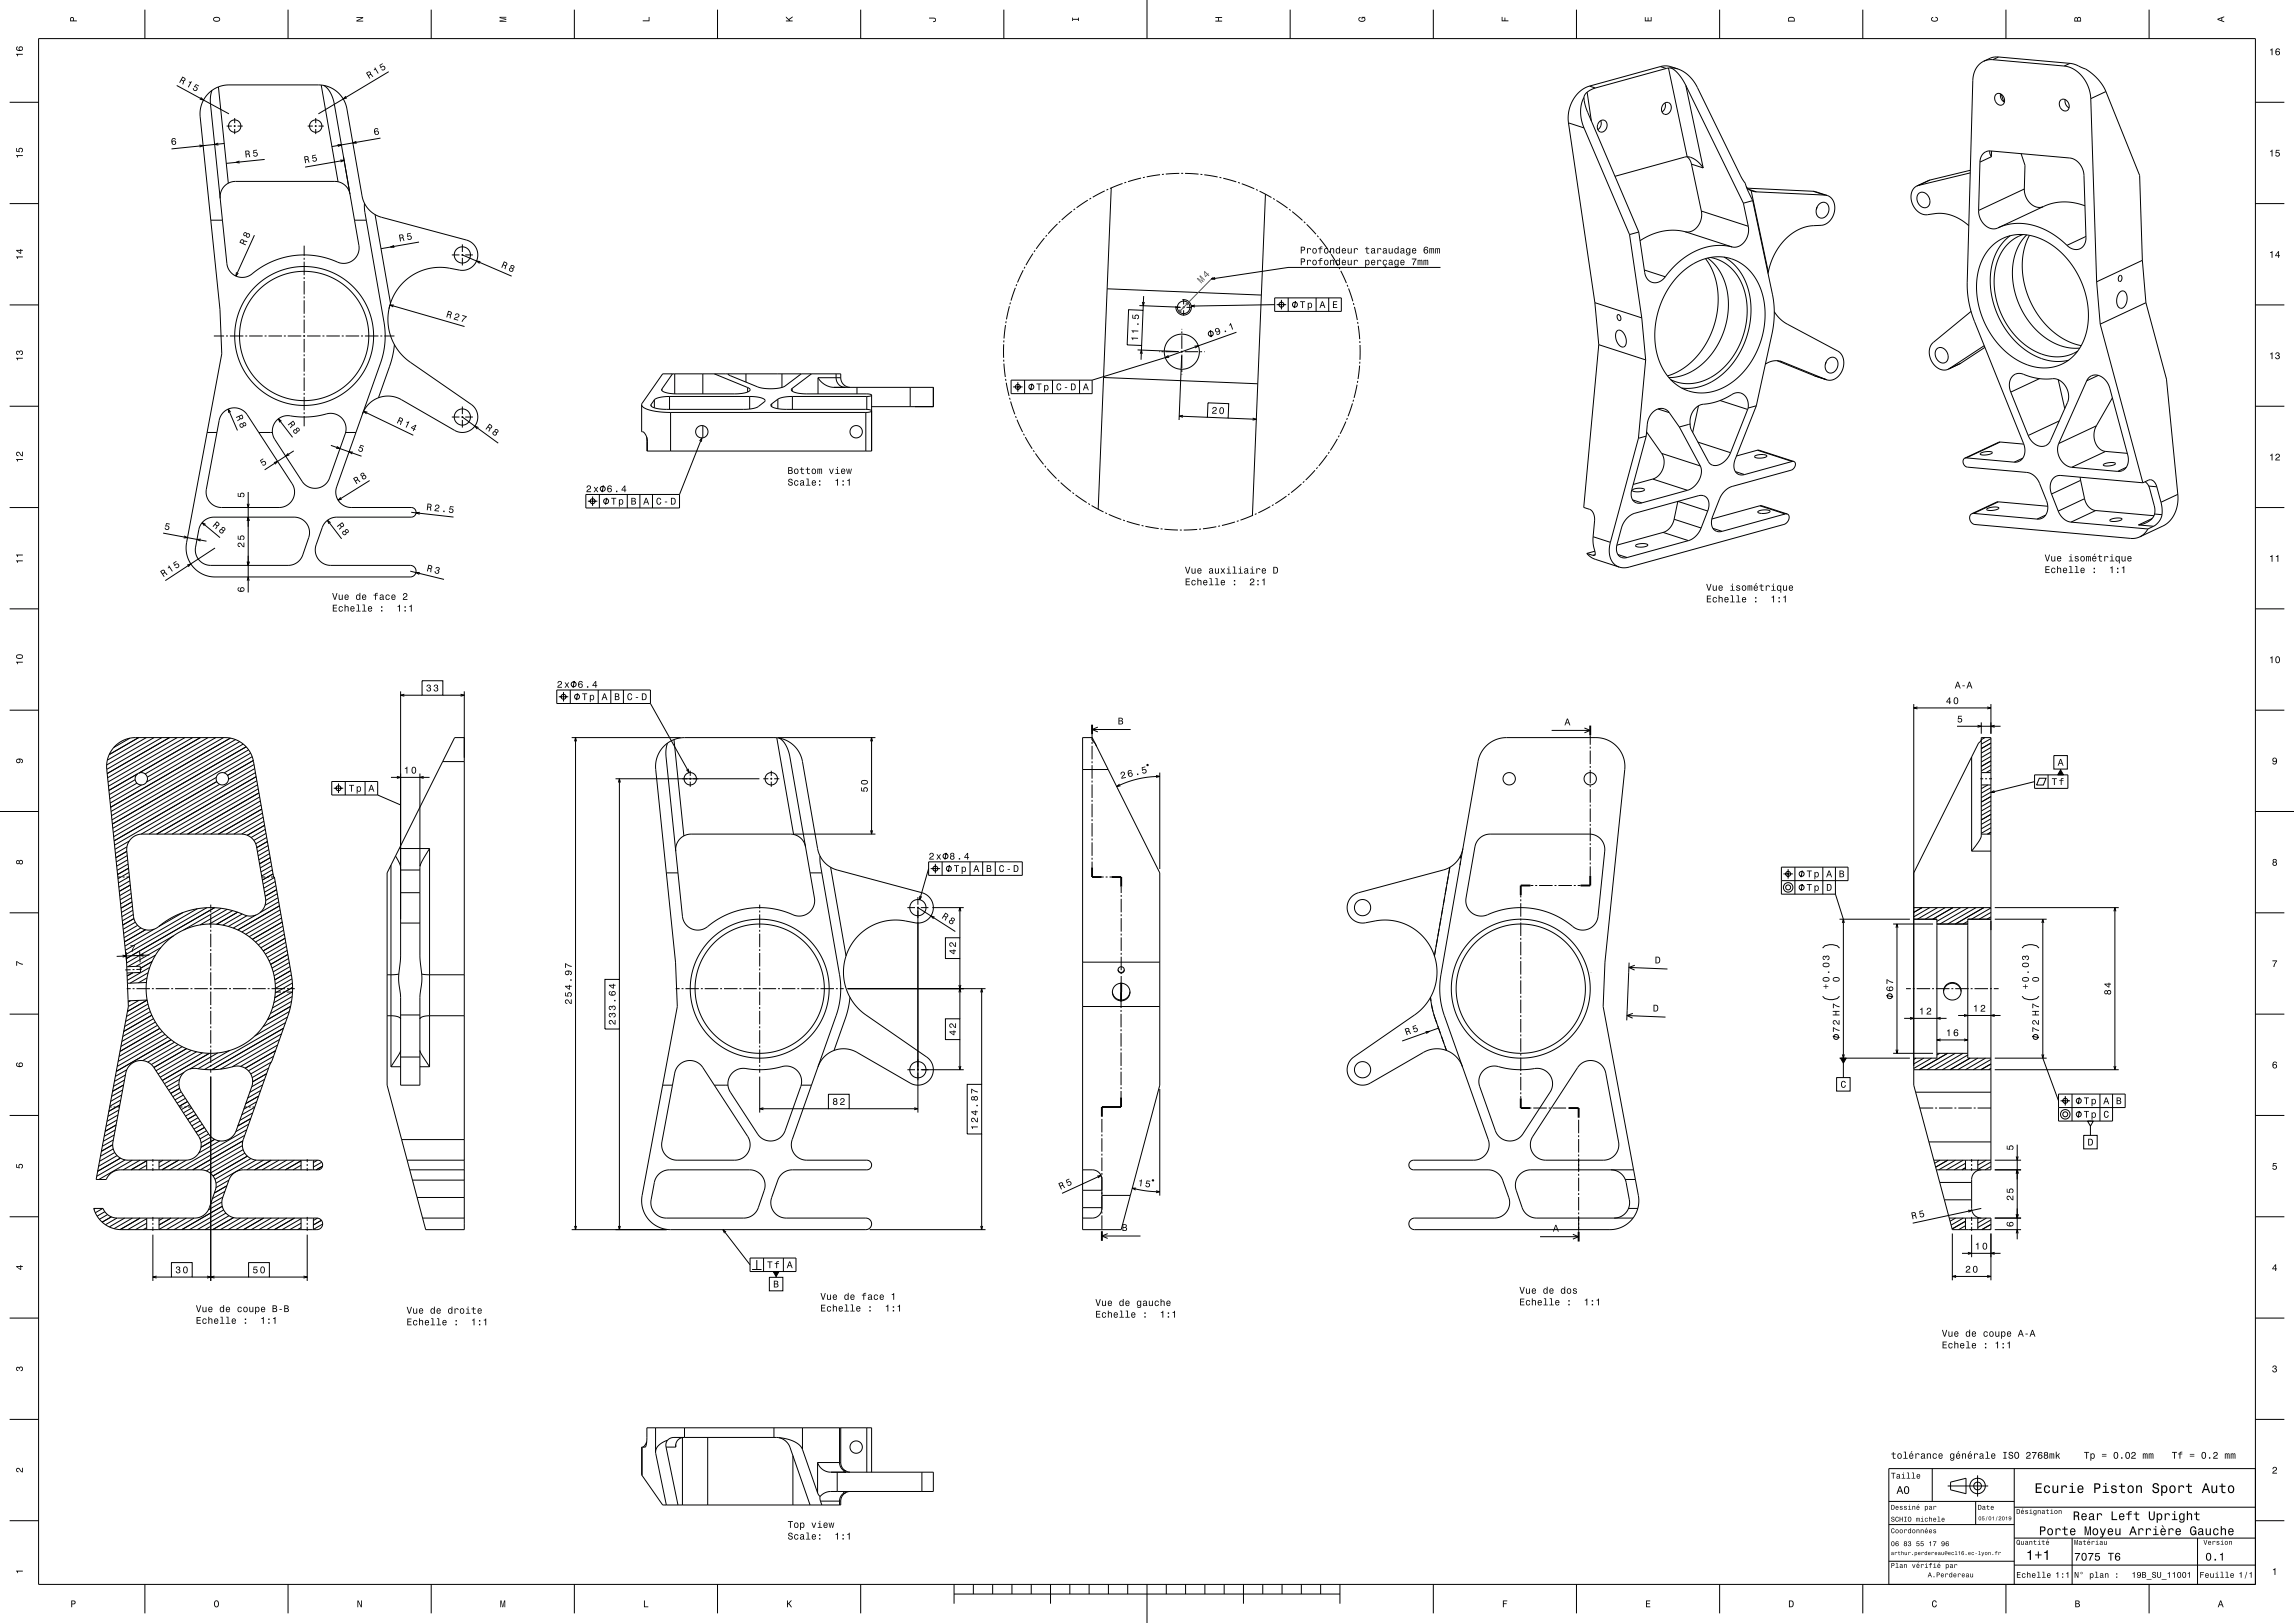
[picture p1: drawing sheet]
<svg xmlns="http://www.w3.org/2000/svg" width="1189mm" height="841mm" viewBox="0 0 1189 841" stroke-linecap="round" stroke-linejoin="round" font-family="sans-serif">
<g fill="none" stroke="#000" stroke-width=".52">
<path d="M75 5v15M149 5v15M223 5v15M298 5v15M372 5v15M446 5v15M520 5v15M595 0v20M669 5v15M743 5v15M817 5v15M891 5v15"/>
<path d="M965 5v15M1040 5v15M1114 5v15M20 20h1149v801h-1149zM201 37l-36 22M861 34h4l5 2M861 34l-37 11M861 34l3 1M864 35l-37 11M865 35h-1M865 35l9 46M866 35l4 3 4 6"/>
<path d="M866 35l4 1M866 35h-1M870 36l5 3 4 5 23 47 3 4 3 9M1028 32l-2 1-2 3-1 5-3 110 1 7 2 7 26 66 1 3-1 3-2 2h-3M1033 31l-5 1M1033 31l37 3M1036 30h-3l-5 2M1036 30l37 3M1036 30l-3 1M1070 34l5 2 5 4 3 5 1 6M1073 33l8 3 3 2 5 4 3 5M1073 33l-3 1"/>
<path d="M5 53h15M92 44l27 15M104 50l1 2-1-1M113 45l-4 2-3 4-2 4v4l10 101 1 23-18 98v5v3l2 4 4 3 3 2 4 1h103a3 3 0 0 0 3-3 3 3 0 0 0-3-3h-43l-3-1-2-2-1-2-1-3 5-13 2-2 2-2h41a2.5 2.5 0 0 0 3-3 2.5 2.5 0 0 0-3-2h-33l-4-3-2-4v-4l24-65 1-9v-10l-9-54M113 45l5 50M166 44l9 50M168 44l3 3 2 6 13 74v5l-3 3-4 1-17-4h-7l-6 1-9 3-11 7-3 1-3-1-2-1-2-2-1-3-9-83v-4l1-3M168 44l3 1 3 2 3 3 2 4 9 48 1 3 2 4 3 2 3 1 45 13 4 2 2 4-1 3v2l-2 2-3 2h-3l-9-1h-6l-6 1-6 4-4 4-4 5-2 6-1 6v5l2 5 4 8 5 4 33 23 2 2 1 3-1 3-1 3-4 3h-2h-3l-29-17-6-2-4 1-4 1-4 4-2 4M168 44h-50l-5 1M179 50l-1 1h2M821 51l2 7 26 62M821 51l-1 3-1 4 1 4 1 4"/>
<path d="M823 48l-2 3M823 48l2 15M824 45l-5 2-4 5-2 6v6M824 45l3 1M827 46l-4 2M862 54l2-1 2 1v3l-2 2h-1l-2-1v-2zM863 53v3l-2 2M874 44l30 61M874 44l9 43M1035 49l1-1 2 2 1 3-1 1h-2l-2-1v-2zM1037 49v2l2 2M1037 49l2 4"/>
<path d="M1068 52l2-1 2 2v2l-1 2h-1l-2-1-1-2zM1070 52l1 2 1 2M1084 51l3 95M1092 47l17 44 1 44M1092 47l-8 4M1169 53h15M103 75h2l-2 1M113 74l-2 1h2M116 74l-27 3M117 65h3M121 65h1M122 61v3"/>
<path d="M122 65v1M122 67v2M123 65h3M159 65h3M163 65h1M164 61v3M164 65v1M164 67v2M165 65h3M175 75h2l-2 1M185 73l-2 1h2M197 72l-25 4"/>
<path d="M813 64l14 93M813 64l8 2M821 66l24 56M829 63l2-1 2 2v2l-2 2h-2l-1-1v-2zM830 63v2l-2 2M1031 78l1 3M1032 78v3M1048 80l2 6-1 12M124 83l-2 1h2M137 83l-20 2M176 83h2l-1 1M178 83l-20 4"/>
<path d="M573 99l-7 3M574 98h-1M576 97l-7 167M582 95l-7 3M584 94l-1 1M591 92l-6 2M593 92h-1M601 91l-7 1M603 90h-1M611 90h-7M612 90h1M614 90h7"/>
<path d="M622 90h1M624 91l7 1M632 92h1M634 92l7 2M642 95h1M644 95l6 3M651 98l1 1M653 99l6 3M874 81l2 2 1 2M874 81l-37 10M874 81h1a9 9 0 0 1 6 4l2 2M877 85l5 24"/>
<path d="M877 85l6 2M905 97l3 2M906 98l34 1M906 98l4 1M908 99h2M908 99l9 42M910 99l36 2M940 99l7 2M940 99l6 2M994 96l-3 3v4l1 4 2 3 4 1h7h5l6 2 4 4M1000 93l-1 1M1000 93l-6 3"/>
<path d="M1021 90l-27 6M1021 88l-21 5M1026 84l2-4 1-1 2-1 42 4 4 2 2 3 1 3 1 34-1 3-3 2h-3l-3-2M1026 84v25M1032 81l-6 3M1049 98l1 4 2 3 4 2h3M1049 98l-23 11M5 106h15M109 114h6M181 101l-2-5-2-1-3-1h-52l-3 1-3 2-2 2v4M184 114h6M189 105l1 9"/>
<path d="M194 111l8 46M548 116l-5 5M550 115h-1M556 109l-6 5M557 108l-1 1M564 104l-6 4M566 103h-1M656 101l-7 166M660 103h1M662 104l5 4M668 108l1 1M670 110l5 4"/>
<path d="M676 115l1 1M677 116l5 5M882 109v5l-2 3-3 3h-4M882 109l24 8M904 105l2 12M906 117v4l-2 4-3 3h-3M908 104l11 49 1 8-1 11-9 38M908 104l-4 1M942 107l-1 2M943 106l3-1 1 1 1 1-1 4-2 2h-2l-2-2 1-3zM946 101h1M947 101l3 2 1 4v3l-2 4-4 3h-7l-4 1-7 4-3 4-3 4-3 5-1 6"/>
<path d="M994 100h3l2 2 1 3-1 2h-2l-3-1v-3zM1026 109v4l3 4 3 1h3M1035 118h.1M1036 118h-1M1036 118l8-2 9 1 10 4 8 6M1081 107l-9-2h-8l-28 13M1169 106h15M132 122l-10 21M158 127v6M158 134v1M158 136v7M204 127l-2 1h2"/>
<path d="M217 125l-20 4M234 132h4M239 132h1M240 127v4M240 132v1M240 134v4M240 132l25 11M241 132h4M249 136l-2-1 2 2M531 138v1M535 131l-3 6M536 130v1"/>
<path d="M541 123l-4 6M543 122l-1 1M683 122v1M684 124l4 5M689 130v1M690 132l4 6M694 139h.1M845 122l6 43M849 120l4 21v3l2 2 3 1 3-1 2-3M849 120l-4 2M852 140l11 3M873 120l-5-1-6 1-7 2-5 3"/>
<path d="M873 120l25 8M884 134l4 7 2 9v9l-2 10-4 9-5 7-7 6-8 4M885 134l3 3 3 3 2 5 2 5 1 10-2 11-5 10-7 8-8 5-4 1-5 1M887 133l5 2 4 3 4 4 3 5 2 6 1 7-1 7-1 7-3 6-4 6-4 5-5 4-6 3-5 1-6-1-5-1M894 133l4 3 3 4 3 5 2 5 1 6 1 6-1 7-2 5-2 6-3 6-4 4-4 5-5 3-5 2-5 1h-5M898 128l-9-1-5 1-5 2-8 5-8 8M1032 128l5-4 5-2 5-1 7 1 5 2 6 4 5 5 5 6 3 6 3 7 1 7v7l-1 6-2 6-3 5-5 4-4 3-5 1h-5l-6-2-5-2-5-3-5-5-4-5-3-6-3-6-1-7-1-6 1-6 1-6 3-5zM1042 122l-4 4-3 4-2 5-1 5v6v6l2 7 2 5 3 6 4 5 4 4 5 4 5 2 5 2h5h5M1049 122l-5 2-4 3-3 5-2 6-1 5v7l1 7 3 6 3 7 4 5 5 4 6 3 5 2 6 1 5-1 5-2M1050 122l-2 3-3 4-2 10 1 10 3 10 6 9 8 7 8 5h5h4M1052 122l-3 8-1 9 1 9 4 9 4 8 7 7 7 4 8 3M1081 123l-10 4"/>
<path d="M1110 135l-23 11M1110 135l2 22M5 158h15M123 141l-1 2 2-2M158 144v1M158 146v7M158 154v1M158 156v7M202 160v-2l39 11M204 158h-2l2 1M523 159l-1 6M524 157l-1 1"/>
<path d="M526 149l-2 7M527 147v1M530 140l-3 6M574 150l80 3M591 158l20 1M609 159h3M613 155l2 1 2 1v3l-1 2-2 1h-2l-2-2v-2M613 159h1M613 155v3M613 159v1M615 159h3M695 140l3 7"/>
<path d="M698 148l1 1M699 149l2 7M701 157l1 1M702 159l2 7M827 157l24 8M827 157l2 22M870 142l6-4 7-4 6-1h6l6 3 5 4 4 5 3 6 2 8v8l-2 8-3 8-4 7-5 5-6 5-6 3-5 1h-4l-5-1-4-2-4-3-3-4-3-4-2-5-1-11 1-11 2-6 3-6zM917 141l-1 1M1087 146l2 22M1099 143a1.3 1.3 0 0 1 1 1 1.3 1.3 0 0 1-2 1zM1099 146h.1M1099 151h1h1l1 3v4l-2 2-2-1-1-2v-3z"/>
<path d="M1112 157l-23 11M1112 157l11 39 6 60M1169 158h15M111 174h5M117 174h1M119 174h7M127 174h1M129 174h7M137 174h1M139 174h7M147 174h1M149 174h7"/>
<path d="M157 174h1M158 164v1M158 166v7M158 174v1M158 176v7M159 174h7M167 174h1M169 174h7M177 174h1M179 174h7M187 174h1M189 174h7"/>
<path d="M197 174h1M199 174h5M204 179l-1 9-7 18M520 178v7M520 176v1M521 168l-1 7M521 166v1M613 170v1M613 172v1M613 174v7M613 161v2M704 167v1"/>
<path d="M704 169l1 7M705 177v1M705 179v7M829 179l-8 84 3 1 2 3 1 2-1 9M829 179l24 7M838 171h2l2 3 1 4-1 2-2-1-2-2-1-3zM838 163a1.5 1.5 0 0 1 2 1 1.5 1.5 0 0 1-1 2l-1-1zM851 165l2 21M920 162l2 3 3 2 28 15 1 1 2 5-2 5-3 3-2 1h-2M1022 161l-20 17-2 2v5l2 4 4 3 4-1M1028 179l-18 12M1089 168l22 82"/>
<path d="M158 184v1M158 186v7M158 194v1M158 196v7M349 194l-6 8M350 194v10M364 194v10M370 194l17 7M377 194l16 7h6l7-1 9-6M387 194v4M405 194v7M421 194l-10 7"/>
<path d="M424 196a10 10 0 0 0 8 5h52v10h-32M424 196h12M424 196v8M433 194v3l1 2 2 1 2 1M436 196l1 3 4 2M436 196v-2h-93l-10 16M520 186v1M520 188l1 7M521 196v1M522 198l1 7M572 196l80 3M590 181l21 1"/>
<path d="M601 182h.1M602 182h1M604 182h7M612 182h1M612 184l-1 34M613 182v1M613 184v7M613 192v1M613 194h.1M614 182h7M622 182h1M624 182h.1"/>
<path d="M703 199l-1 7M704 197v1M705 189l-1 7M705 187v1M853 186l-4 41M921 187l19 8M923 187l1 1M924 188l23 9M924 188l-5-1-4 2M940 195l7 2M940 195h1M946 188v1"/>
<path d="M948 186l2-1 2 1 1 1-1 4-2 2h-3l-1-2v-3zM1004 181l2-1 3 2 1 3-2 3h-2l-2-2-1-3zM1016 188v1M1016 188l-6 3M1029 180l-13 8M1057 196l-15 7M1067 197l3 15M1082 197l2-2h4l3 2 2 4 10 36v3l-1 3-2 1h-2M1082 197l-15 33M1088 195l-6 2M5 211h15M116 214l3-2 3-1 3 1 3 3 24 37 1 2-1 3-1 3-2 2-4 1h-31l-3-1-3-3-1-2v-3l7-36z"/>
<path d="M118 212l5 11M120 214l-2-2 1 2M143 218l2-2 3-1 12 1 11-2 4 1 3 2 1 4v3l-8 24-3 3-3 2h-3l-3-1-2-2-15-23-1-5zM144 217l8 10M146 218l-2-1 1 2M158 204v1M158 206v7M158 214v1M158 216v5M188 213l26 13M190 214l-2-1 2 1M234 216h4"/>
<path d="M239 216h1M240 211v4M240 216v1M240 218v4M240 216l18 14M241 216h4M333 210v14a4 4 0 0 1 3 5M333 210l1 1 3 1 11 2M337 210h.1M339 207v4M339 207l-2 3M343 202h.1"/>
<path d="M347 205l-5 1-3 1M347 205v7M347 205h42M348 214h101M348 214v20M387 201l2 1-1 1-6 1h-33l-5-1-1-1M387 201v2M389 205l5 1 2 1 1 1-5 3-5 1h-43l-5-1-1-1h-1M389 205v7M400 209v1v1l5 1h44l3 1a.8 .8 0 0 1-1 1 .8 .8 0 0 1-1 0h-1M400 209v2M403 207v5"/>
<path d="M403 207l-3 2M411 201l-1 1 1 1 5 1h33l3 1M411 201v2M411 205l-5 1-3 1M411 205h38M411 205v7M444 201v3M449 214v20M449 205v7M452 205h-3M452 205v29h-117v-5M472 201v10"/>
<path d="M523 206l1 1M524 208l2 7M526 216l1 1M527 217l3 7M698 218l-3 7M698 217v1M701 209l-2 7M702 207l-1 1M859 212l6 2M865 214l-2-2h-2h-2l-2 2-3 4-1 8M865 214l5 7M876 220l1 3 10 18h2l3-1 3-2 2-3"/>
<path d="M876 220l-6 1M880 210l-3 14M892 208l14 4M906 212l-9 23M906 211v-3l-1-3-3-1h-3l-8 4-9 2-2 1-3 4-1 5M906 211v1M910 210l-11 30v3l1 2 2 1h2M910 210l-4 1M1042 203l-1-3 1-3 2-3 2-1 10 3 10 1 3 2 3 3v3v3l-10 22-2 1h-4l-3-2-2-3M1042 203l9 23M1067 218l-16 8M1095 206l-8 15"/>
<path d="M1169 211h15M107 224h5M134 224h7M142 240l2-1-1 2M149 235l-1 1h2M152 234l-15 9M172 231l15 5M175 231l1 1h-2M179 224h5M183 234h-2l2 1M248 222l-2-1 1 1M335 227v2"/>
<path d="M335 229h1M336 229v5M363 229l1-2v2M364 227l-12 29M364 221v6M530 225l1 1M531 227l4 6M536 233v1M537 235l4 6M688 236l-4 5M689 234l-1 1M693 227l-3 6"/>
<path d="M694 226v1M849 227l-14 54M853 226l-8 30 1 2 1 2 2 1h2M853 226l-4 1M853 224l8 11M861 235l2 4-1 4-2 3-3 2M861 235l20 6M870 221l11 20M880 229l17 6M910 236h3h3l-1 1h-3h-2zM911 233l19 6M911 233l-11 3"/>
<path d="M911 233l18 6M929 239l-25 7M930 239a2.7 2.7 0 0 1-2 5l-30 8-4 2-2 4-5 12v2l1 2 2 1h3M930 239h-1M1018 237a2.7 2.7 0 0 0 0 3 2.7 2.7 0 0 0 2 2l31 3 3 1 3 4 4 12v3l-1 2-2 2h-2M1019 237h-1M1019 237l25 2M1026 235h.1M1026 235l4-1 3 1-4 1h-2zM1037 229l-19 8M1037 229l12 1M1037 229l-18 8"/>
<path d="M1048 237l-4 2M1067 230l-1 4 2 4 2 3 4 1M1087 221l-2 4 1 4 2 4 3 1M1087 221l-20 9M1091 234l-17 8M1091 234l12 1M129 255v52M177 258l-2 1h2M192 249l-17 10M304 256h48v7h-48zM305 260h5M307 257v5"/>
<path d="M311 256v7M313 252l-1 3M315 258l-1 3M325 256v7M332 256v7M338 256v7M542 241v1M543 243l5 5M548 249h1M550 250l5 5M556 255l1 1M557 256l6 4"/>
<path d="M667 257l-6 4M668 256h.1M675 251l-6 4M676 249l-1 1M682 244l-5 5M683 242l-1 1M846 254l4-1 2 1-1 1h-2h-2zM846 259l5 2M857 248l-11 3M857 248l18 6M875 254l-24 7M881 241l1 4-1 4-3 3-3 2"/>
<path d="M899 244l5 2M1063 256l4 9M1074 242l24 2M1078 247v2M1078 249l-15 7M1078 249l2 9M1080 258l3 5 3 2M1080 258l-13 7M1090 241l4-1h2l-3 1h-2zM1102 242l-4 2M1111 250l-44-4-2 1-2 2v4v3M1111 250l4-1 2 1 1 2"/>
<path d="M1112 250l2 2M1114 252l3 11v3M1114 252h4M1118 252l2 8M1129 256l-9 4M1129 256l-1 8-1 3-2 3-3 2-13 6M5 263h15M85 276l22 4M95 278l2 1h-2M104 279l-2 1h2M105 271l9 8M105 270l3-1 2-1h43l3 1 3 2 1 3v3l-4 12-2 2-2 2h-44l-2-1-2-1-2-2-1-3 2-12z"/>
<path d="M107 272l-2-1 1 1M128 270l1-2v2M128 261l1 2v-2M170 270l7 9M171 271l-1-1v1M213 265l22 3M218 265l-2 1h1M564 261h1M566 262l6 3M573 266h1M575 267l6 2M582 270h1"/>
<path d="M584 270l7 2M592 272l1 1M594 273l7 1M602 274h1M604 274l7 1M612 275h1M621 274l-7 1M623 274h-1M630 273l-7 1M632 273h-1M640 270l-7 2M642 270h-1"/>
<path d="M649 267l-6 3M651 266l-1 1M658 262l-6 4M660 261l-1 1M826 278v4l1 5v1h-1M826 278l9 3M862 276l-24 6M862 276l13 4M868 269l-2 4-4 3M868 269l14 5M882 274l-3 4-4 2M885 265l1-3-1-3-1-2h-3l-35 10-3 2-2 3-3 12v2l1 2 2 1h2"/>
<path d="M885 265l-15-5-2 9M885 265l-3 9M888 274l5 1M911 265l4-1 2 1-1 1h-2h-2zM912 262l14 4M912 262l-25 7M912 262l13 4M925 266l-32 9M926 266l1 1v2l-1 2-1 1-81 22h-5M926 266h-1M1022 266l-1 1v2l1 2 1 1 82 7 4-1M1023 266h-1"/>
<path d="M1023 266l33 3M1030 264l3-1h3l-4 2-2-1zM1036 260l-14 6M1036 260l-13 6M1036 260l25 2M1060 267l-4 2M1067 265l3 4 3 2M1073 271l40 3M1086 265l-13 6M1086 265l30 2M1094 269l4-1a1.1 1.1 0 0 1 2 1 .8 .8 0 0 1-1 1h-4h-1zM1100 269h.1"/>
<path d="M1108 272l8 1M1113 274l-1 2-3 2M1115 269l-7 3M1116 273l-3 1M1117 266a10 10 0 0 1-7 6h-2M1117 266l4 1M1120 260l1 7M1121 267a9 9 0 0 1-5 6M1169 263h15M97 293l2-1-1 2M111 284l-25 17M128 291l1 2v-2"/>
<path d="M213 296l17 4M218 297h-2l1 1M822 287l4 3 13 4M822 287l4 1M827 286l-5 1M827 287l-1 1M835 281l-1 4 1 4 1 3 3 2M839 287l4 2M848 282h3h3l-1 1-2 1-3-1zM875 280l-32 9M5 315h15M128 301l1-2v2"/>
<path d="M1169 315h15M208 358v137l-1 10M210 360h-2l2 1M219 353h11v7h-11zM239 360h2l-2 1M241 358v279h-20l-2-6M289 358h48v7h-48zM292 359v4M296 358v7M298 353l-1 3M299 359v4M310 358v7"/>
<path d="M317 358v7M323 358v7M5 368h15M208 360h11M230 360h11M290 361h5M337 365l20 35M566 378h20M569 377l-3 1 3 1M804 378h20M821 377l3 1-3 2M992 365v197l8 30"/>
<path d="M992 367h40M994 366l-2 1h2M1014 376h23M1025 376h2l-2 1M1027 374v6M1030 366l2 1h-2M1032 365v15M1034 376h-2l2 1M1169 368h15M67 382l-8 5M72 382l-15 9M76 382l-20 12"/>
<path d="M80 382l-25 14M84 382l-29 17M88 382l-32 19M92 382l-36 21M96 382l-40 23M100 382l-44 25M104 382l-32 19M108 382l-33 19M112 382l-36 21M116 382l-40 23M119 382l-62 36M122 383l-64 37"/>
<path d="M124 384l-66 39M126 386l-68 39M128 387l-70 40M129 389l-71 40M130 390l-71 41M131 392l-15 8M131 394l-13 8M132 396l-14 8M132 398l-59 34M229 395h12M229 395l-24 49M236 382l-7 13"/>
<path d="M236 382h5M236 382h.1M296 382h57M298 384v-2l1 2M298 382v255M349 383l-4 3-3 3-2 4v4l10 102 1 23-18 98v4l1 4 1 3 3 3 4 2 4 1h103a3 3 0 0 0 3-3 3 3 0 0 0-3-3h-43l-3-1-2-2-1-2v-3l4-12 1-3 3-1 3-1h39a2.5 2.5 0 0 0 2-2 2.5 2.5 0 0 0-3-3h-32l-5-2-2-5 1-3 23-66 2-8-1-11-9-54M349 383l5 50M357 398v2l-1-1M358 399v3M400 399v3M403 382l8 50M403 382h51"/>
<path d="M404 382l3 4 2 5 13 74v5l-3 3-4 2-16-4-7-1-7 1-9 3-10 7-4 1h-3l-2-2-2-2-1-3-9-83 1-7M404 382l4 2 3 2 2 2 2 4 9 48 1 4 2 3 3 2 3 2 46 12 3 2 2 4v3l-2 3-1 1-3 2h-3l-9-1h-5l-7 2-6 3-4 4-4 5-2 6-1 6 2 9 1 4 3 5 5 4 33 24 2 2 1 3-1 3-1 2-2 2-2 1h-5l-29-17-5-1h-5l-4 2-4 3-2 4M404 382h-49l-6 1M451 384l1-2v2M452 382v50M561 382h5l35 70v110l-20 75h-20zM561 399h13M566 381v2M566 384v1M566 386v7M566 394v1M566 396v7"/>
<path d="M566 382v2l2 1M595 396v1zM770 387l5-3 5-2h49l4 1 3 2 3 3 2 4 1 6-10 101-1 23 18 97v5l-1 5-3 4-4 3-5 1h-103a3 3 0 0 1-3-3 3 3 0 0 1 3-3h43l3-1 2-2 1-2v-3l-4-13-2-2-2-1-41-1a2.5 2.5 0 0 1-3-2 2.5 2.5 0 0 1 3-3h32l4-2 3-4-1-4-23-66-1-6-1-7 1-7 19-111 2-4zM824 381v5M824 387v1M824 389v7M824 397v1M824 399v7M1022 392v49M1022 392l-30 60M1027 383l-5 9M1029 382l-2 1"/>
<path d="M1032 394l-5 3M1032 385l-5 3M1032 399l-3 1M1032 397l-5 2M1032 392l-5 3M1032 390l-5 3M1032 387l-5 3M1032 383l-5 3M1065 392h7v7h-7zM1068 399l2 3h-3zM1068 399h.1M70 404l-13 8"/>
<path d="M71 406l-14 8M71 401l-15 9M73 407l-16 9M112 403l-53 31M112 405l-53 31M114 406l-55 32M132 400l-55 32M133 402l-52 30M133 405l-48 27M133 407l-44 25M134 409l-41 23M134 411l-37 21"/>
<path d="M135 413l-34 19M135 415l-30 17M135 417l-26 15M136 419l-23 13M172 405h24v7h-24zM173 408h5M175 406v5M179 405v7M189 405v7M196 412l12 5M203 403h20M206 402l2 1h-2"/>
<path d="M218 401v48M220 402l-2 1h2M319 404h75M321 405v-1l1 1M321 404v104M358 403v1M358 405v3M396 404h2M399 404h1M400 403v1M400 405v3M401 404h3"/>
<path d="M566 404v1M566 406v7M566 414v1M566 416v7M580 406l-1 2 2-1M599 402h2l-2 1M601 402l-12 2-10 4M601 400v50M824 407v1M824 409v7M824 417v1M824 419v7"/>
<path d="M1026 404h2M1027 407h5M1027 400h5M1029 404h1M1030 407l-3 2M1031 404h1M1032 413l-5 3M1032 420l-5 3M1032 417l-5 3M1032 415l-5 3M1032 410l-5 3M1032 408l-5 3"/>
<path d="M1034 410l-2 1h2M1055 402h17v7h-17zM1055 405l-23 6M1057 403h3l-1 4h-3zM1062 402v7M0 421h20M66 439l-6 3M67 436l-7 4M125 432l4 1 3 4 4 17M125 432h-52l-2 1-2 1-3 3v3l3 35 1 2 1 2 3 2 2 1h3l2-1 6-5 7-3 6-2 7-1 10 1 12 4 4-1 3-2 2-4-2-14M136 421l-19 11M136 423l-15 9"/>
<path d="M137 426l-12 6M137 428l-9 5M138 430l-8 4M138 432l-6 3M138 434l-5 3M139 436l-6 3M139 438l-6 3M207 440h16M223 440l-4 6-1 3v46l1 10M223 440v113M412 432h42M418 439l-1-3-2-2-2-1-3-1h-52l-3 1-3 2-1 3-1 3"/>
<path d="M451 430l1 2v-2M566 424v1M566 426v7M566 434v1M566 436v7M758 440l-2 6-5 4-48 13-3 3-2 4 2 5 4 3h3l8-1h6l7 2 5 3 5 4 4 5 2 6 1 6-2 9-1 5-3 4-5 5-33 23-2 2-1 3v2l2 3 4 3h2h3l29-17 5-1h5l4 2 4 3 2 4M758 440h.1M767 435l2-2 3-1h52l5 2 2 3 1 4-4 34-1 4-4 3h-4l-14-8-6-2-7-2-11 1-12 4-3-1-3-1-3-3v-4l5-28zM824 427v1M824 429v7M824 437v1M824 439v7"/>
<path d="M1027 432h5M1032 431l-2 1M1032 422l-5 3M1032 429l-5 3M1032 427l-5 2M1032 424l-5 3M1169 421h20M61 454l-6-55v-4l2-5 3-4 5-3 5-1h48l5 2 4 3 3 3 1 4 11 60M61 454l5 45M61 454h2M64 454h1M66 454h1"/>
<path d="M66 441l-6 3M66 443l-6 4M66 446l-6 3M66 448l-5 3M67 450l-6 3M67 452l-6 3M67 454l-6 4M67 456l-5 4M68 459l-6 3M136 454h1M138 454h1M139 440l-5 3"/>
<path d="M140 442l-6 4M140 444l-5 4M140 447l-5 3M140 454h2l9 51M141 449l-6 3M141 451l-5 3M142 453l-6 3M142 455l-6 3M143 457l-6 3M143 459l-6 3M203 448l-2 4v110l10 39M203 448v105"/>
<path d="M205 444l3 5M205 444l-2 4M208 451h10M345 452h6M420 452h6M425 444l1 8M431 449l8 46M481 447h49v7h-49zM481 450l-4 16M482 450h5M485 448v5M488 447v7"/>
<path d="M490 442v3M492 448l-1 4M503 447v7M509 447v7M516 447v7M566 444v1M566 446v3M571 454h1M573 454h1M575 454h1M581 459v4M751 449l-8 46 1-3"/>
<path d="M757 444v1M757 446v2M793 459h2M796 459h1M798 459h7M806 459h1M808 459h7M816 459h1M818 459h1M824 447v1M824 449v5M923 456h35v-7h-35v14h28"/>
<path d="M924 453h5M927 450v5M930 449v14M934 451l-1 4M934 458l-1 4M945 449v14M951 449v14M1022 441l4-5 1-3v-51h5v224h-28M1022 441h10M5 473h15M68 461l-6 3M68 463l-6 3"/>
<path d="M68 465l-6 3M68 467l-5 4M69 470l-6 3M69 472l-6 3M69 474l-6 3M69 476l-5 3M70 478l-6 4M71 479l-7 5M95 473l-13 7M102 471l-37 21M107 470l-42 25M109 469v2"/>
<path d="M109 472v1M109 474v7M111 470l-46 27M115 471l-20 11M118 471l-14 8M121 472l-12 7M123 473l-11 6M126 474l-11 5M128 475l-10 5M133 474l-12 7M143 461l-6 3M144 463l-6 4"/>
<path d="M144 465l-7 4M144 467l-9 6M145 469l-22 13M145 472l-20 11M146 474l-19 10M146 476l-17 9M146 478l-15 9M147 480l-15 8M208 463h10M208 478h10M394 469v2M394 472v1"/>
<path d="M394 474v7M470 470h4M475 470h1M476 465v4M476 470v107M476 470l19 13M477 464v2l1-2M477 470h4M483 470h17M484 475h-1l1 1M497 472l1-2v2M498 470v16"/>
<path d="M581 464v1M581 466v7M581 474v1M581 476v7M788 464v1M788 466v1M788 468v7M788 476v1M788 478v7M951 463l4 13v72M953 476h37M955 478v-2l1 2"/>
<path d="M981 479h21M983 479v67M992 476h12v72h-12M992 470h40l-10 6M996 470l-4 3M1000 470l-8 5M1004 479h16M1004 470l-10 6M1008 470l-10 6M1012 470l-10 6M1016 470l-12 7M1020 477l-3 2"/>
<path d="M1020 470l-15 9M1024 470l-15 9M1028 470l-15 9M1032 475l-2 1M1032 473l-6 3M1032 476h-12v72h12M1034 470h64M1034 476h27M1058 478l1-2v2M1059 476v72l8 22M1096 472v-2l1 2M1096 470v84"/>
<path d="M1169 473h15M64 495h1l-1 1M65 493l1 11M72 493l1 6M73 481l-9 5M74 494l-2 1 2 1M75 482l-10 6M77 495l-17 1M79 498l-6 4M80 481l-15 9M81 495l-10 6M83 491l-17 10"/>
<path d="M90 485l-24 14M109 482v1M109 484v7M109 492v1M109 494v7M147 482l-13 8M147 484l-12 7M148 486l-12 7M148 488l-10 6M148 490l-9 6M149 492l-10 6M149 495l-9 5"/>
<path d="M150 497l-9 5M150 499l-8 5M394 482v1M394 484v7M394 492v1M394 494v7M490 486h8v11h-8zM498 497v31M561 499h40M581 484v1M581 486v7M581 494v1"/>
<path d="M581 496v7M745 487l-1 4M746 481l-1 4M788 486v1M788 488v7M788 496v1M788 498v7M844 499l-1 30M945 491a6 6 0 0 1 8 0M983 481v-2l1 2M1048 491a6 6 0 0 1 9 0M66 512h2"/>
<path d="M66 501h7v3h-7M66 504v6M66 510l1 12M66 519l10-1-10 6M68 519h-2M68 502l-3 1M69 512h1M69 504l-3 2M70 502h-1M71 512h7M72 518l-5 4M73 502h-2"/>
<path d="M76 509l-10 1M76 507l-4 2M77 504l-10 5M78 501l-12 7M79 512h1M81 512h7M89 512h1M91 512h7M99 512h1M101 512h7M109 512h1M109 502v1"/>
<path d="M109 504v7M109 512v1M109 514v7M111 512h7M119 512h1M121 512h7M129 512h1M131 512h7M139 512h1M141 512h7M143 514h3M147 514h1"/>
<path d="M149 514h3M149 512h1M150 501l-8 5M151 503l-9 5M151 512h2M151 505l1 9M151 505l-8 5M151 519l-11 6M151 507l-8 5M151 516l-10 6M152 509l-9 6M152 514l-2 11-24 66v3l2 5 4 2h33a2.5 2.5 0 0 1 2 3 2.5 2.5 0 0 1-2 2h-40l-4 2-2 4"/>
<path d="M152 514l-10 6M152 512l-10 5M207 505h-6M207 505l1 12v45h10v-45l1-12M219 505h22M314 508h7v25h-7zM350 512h2M353 512h1M355 512h7M363 512h1M365 512h7M373 512h1"/>
<path d="M375 512h7M383 512h1M385 512h7M393 512h1M394 502v1M394 504v7M394 512v1M394 514v7M395 512h7M403 512h1M405 512h7M413 512h1"/>
<path d="M415 512h7M423 512h1M425 512h7M433 512h1M435 512h2M439 512h72M441 517l-2 9-7 18M497 510l1 2v-2M497 514l1-2v2M508 514l1-2v2M509 512v50M577 514v1a5 5 0 0 0 5 3 5 5 0 0 0 4-4"/>
<path d="M580 502a1.6 1.6 0 0 0 1 2 1.6 1.6 0 0 0 2-2M581 519v3M581 504v1M581 506v3M742 519l-1-2 3 11M788 506v1M788 508v7M788 516v1M788 518v7M825 504h.1M844 501l20 1M847 500l-3 1 3 2"/>
<path d="M945 516a6 6 0 0 0 8 0M978 516l3 1M988 512h2M991 512h1M993 512h7M1001 512h1M1003 512h7M1011 512h1M1013 512h7M1016 514l-1-3-3-1-3 1-2 3M1021 512h1M1023 512h7"/>
<path d="M1031 512h1M1033 512h3M1048 516a6 6 0 0 0 9 0M5 526h15M67 522l-10 52M77 520l-11 7M77 522l-12 7M78 524l-13 8M79 526l-15 8M80 528l-16 9M81 530l-18 10M82 531l-19 11"/>
<path d="M83 533l-21 12M84 534l-22 13M86 536l-25 14M87 537l-26 16M89 539l-29 16M109 522v1M109 524v7M109 532v1M109 534v7M145 539l-25 14M146 536l-32 18M147 533l-37 21"/>
<path d="M148 530l-42 24M149 527l-17 10M150 524l-14 8M151 521l-12 7M201 526l5 1 2 1M208 526h10M241 526h-20l-2 1-1 1M321 533v104M394 522v1M394 524v7M394 532v1M394 534v7"/>
<path d="M490 528h8v11h-8zM498 539v15M561 522h40M581 523v1M581 525v7M581 533v1M581 535v7M739 535l2-1-2 2M742 520l1 4M743 526l1 2M744 528l6 16M744 528l1 2"/>
<path d="M746 533l-19 6M788 526v1M788 528v7M788 536v1M788 538v7M843 526l20 1M846 525l-3 1 3 2M950 537l3 1M987 528h22M990 527l2 1h-2M1004 539h16M1006 527l-2 1h2"/>
<path d="M1006 538l-2 1h2M1015 526h22M1018 538l2 1h-2M1018 526h2l-2 1M1034 526h-2l2 1M1053 537l4 1M1169 526h15M65 560l-6 3M65 557l-6 3M66 554l-6 4M67 552l3-2h4l3 1 3 2 24 37v3v2l-1 3-2 2-4 1h-31l-3-1-3-2-1-3v-3l6-36zM90 540l-16 10"/>
<path d="M92 541l-15 9M93 559l-7 4M94 542l-16 10M95 556l2-2h3h11l12-2 4 1 2 3 2 3v4l-9 23-2 4-3 1h-3l-3-1-3-2-15-23v-5zM95 556l-10 6M97 543l-17 10M99 544l-18 11M102 545l-20 12M105 546l-22 12M109 546l-25 14M109 542v1M109 544v7"/>
<path d="M109 552v1M109 554v2M109 558v106M113 546l-15 8M119 544l-16 10M137 559l-7 4M138 556l-7 5M139 553l-8 5M141 550l-11 7M142 547l-13 8M143 544l-16 10M144 542l-19 11"/>
<path d="M203 553h5M208 544l-5 9M208 548h10M218 544l5 9M218 553h5M352 552l3-2h3l4 1 2 2 24 37 1 3v2l-2 3-2 2-4 1h-30l-4-1-3-2-1-3v-3l7-36zM380 556l2-2h2h12l12-2 3 1 3 3 1 3v4l-8 23-3 4-3 1h-3l-3-1-2-2-15-23-1-5zM394 542v1M394 544v7M394 552v1M394 554v2M394 558v19"/>
<path d="M470 554h4M475 554h1M477 554h23M497 552l1 2v-2M581 543v1M581 545v7M581 553v1M581 555v7M758 553h.1M769 555l2-2 3-1 12 2h11l4 1 3 3 1 4-1 4-15 22-3 2-3 1h-3l-3-2-2-2-8-25v-4zM788 546v1M788 548v7"/>
<path d="M788 556v1M788 558v7M819 552l3-2h4l3 1 3 3 7 38-1 4-2 4-4 1h-31h-3l-2-2-2-3-1-3 1-3zM952 558h7v7h-7zM953 548h37M954 548h3l-2 3zM955 546v2l1-2M955 551v7M981 546h21M983 544v2l1-2M992 554h40M993 548l-1 1"/>
<path d="M997 548l-5 3M1001 548l-9 6M1004 546h16M1005 546l-1 1M1009 546l-14 8M1013 546l-14 8M1017 546l-14 8M1020 547l-13 7M1021 548l-10 6M1025 548l-10 6M1029 548l-10 6M1032 551l-5 3"/>
<path d="M1032 554h-1M1032 549l-9 5M1034 554h64M1034 548h27M1058 546l1 2v-2M1096 552v2l1-2M5 578h15M57 574l-7 37h5l3-3 4-2h42M57 574h1M59 574h1M61 574h1M61 578l-6 3"/>
<path d="M62 575l-6 3M62 573l-6 3M63 570l-6 3M63 567l-6 4M64 565l-6 3M64 562l-6 4M93 562l-6 3M93 574h2M93 564l-5 3M94 566l-4 2M95 567l-4 3M96 574h1"/>
<path d="M96 569l-4 3M97 571l-4 2M98 574h1M98 572l-4 3M99 574l-4 3M100 576l-4 2M102 578l-5 2M103 579l-5 3M127 574h1M129 574h1M130 580l-7 3M131 574h1"/>
<path d="M131 577l-7 4M132 574l-7 4M133 571l-7 4M134 568l-7 4M135 565l-7 4M136 562l-7 4M343 562h6M370 562h7M394 575h35M396 574l-2 1h2M415 562h6M429 567h11v8h-11z"/>
<path d="M440 575h36M474 574l2 1h-2M501 562h8v26h-8zM571 579h.1M571 580v7M581 563v1M581 565v4M601 564v56M788 566v1M788 568v1M793 574h1M795 574h7"/>
<path d="M803 574h1M805 574h7M813 574h.1M818 579h.1M993 566h39M995 574h7M1003 574h1M1005 574h7M1013 574h1M1015 574h7M1023 574h1M1025 574h7"/>
<path d="M1068 570h5M1070 568v5M1074 567v14M1078 569l-1 3M1078 576l-1 3M1088 567v14M1095 567v14h-28v-14h34v7h-34M1169 578h15M58 593l-5 4M59 595l-7 4M59 591l-6 3M59 588l-5 3"/>
<path d="M59 597l-7 5M60 586l-6 3M60 583l-6 3M61 580l-6 4M61 599l-10 5M104 581l-5 2M105 583l-4 2M106 584l-4 3M107 586l-4 2M108 588l-4 2M109 589l-5 3M111 590l-7 4"/>
<path d="M114 591l-11 6M126 594l-22 12M126 591l-26 15M126 596l-19 11M127 588l-31 18M127 598l-18 10M128 585l-36 21M128 599l-18 10M129 583l-7 3M208 591h33M509 588v49M571 588v1"/>
<path d="M571 590v7M571 598v1M571 600v7M818 580v7M818 588v1M818 590v7M818 598v1M1000 592l2 9M1000 592h32M1045 599l1 2v-2M1046 593v49M1080 588h7v7h-7z"/>
<path d="M1082 581h3l-2 3zM1083 584v4M62 600l-11 7M65 601l-15 9M69 601l-18 10M73 601l-9 5M76 601l-8 5M76 606h.1M76 604l-4 2M76 601v5M79 601v1M79 603v1"/>
<path d="M79 605v2M82 601v5M85 601l-3 1M89 601l-7 4M93 601l-9 5M97 601l-9 5M104 606l3 1 3 1 1 3 1 3-4 13-2 2-2 2h-3h-41l-4-1-3-4h-4v2l2 3 3 3 4 2 4 1h102a3 3 0 0 0 3-3 3 3 0 0 0-3-3h-41h-3l-4-3-1-4v-3l4-9M117 617l-7 4M118 614l-7 4M119 612l-7 3M130 600l-19 11M133 601l-21 12"/>
<path d="M137 601l-9 5M141 601l-9 5M145 601l-9 5M149 601l-9 5M153 601l-9 5M156 601l-8 5M156 606h.1M156 604l-4 2M156 601v5M159 601v1M159 603v1M159 605v2"/>
<path d="M162 601v5M165 601l-3 1M167 602l-5 3M167 604l-3 2M211 601h30M211 601l8 30M212 606h29M214 612h27M341 608l3-1 3-1h43l2 1 3 2 1 3 1 3-5 12-1 2-3 2h-44l-2-1-2-1-2-2-1-3 2-12zM561 606l7 1 2 2 1 2M561 617h10M569 609h2l-2 1"/>
<path d="M571 609l-21 9M571 608v1M571 610v17M571 619h15M587 616l7 1 7 1M589 616h-2l2 1M597 611l1 1zM599 617l2 1h-2M818 600v7M818 608v1M818 610v7M818 618v1"/>
<path d="M835 606l4 1 3 3 3 13-1 3-2 3-2 2h-3M842 611h6M847 606h-55l-2 1-3 2-1 2-1 3 4 13 2 2 3 2h52M1002 601h30M1002 601l2 5M1004 606l8 31h20v-6h-22M1005 613h17M1006 601l-3 2M1010 601l-7 4M1014 601l-9 5M1018 601l-9 5M1019 605l-2 1"/>
<path d="M1019 603l-6 3M1019 601v5M1022 601v1M1022 603v1M1022 605v2M1025 601v5M1026 601h-1M1027 606l-3 1-2 3v16l1 4 4 1M1030 601l-5 3M1032 604l-3 2M1032 602l-7 4M1034 606h14"/>
<path d="M1034 601h14M1045 608l1-2v2M5 631h15M49 626v1M53 626l-4 2M54 628l-4 2M56 629l-4 3M58 631l-5 2M61 631l-6 4M65 631l-8 5M69 631l-10 6M73 631l-11 6"/>
<path d="M76 636l-2 1M76 634l-6 3M76 632l-10 5M76 631v6M79 631v2M79 634v1M79 636v2M79 640v24M82 631v6M85 631l-3 1M89 631l-7 4M93 631l-11 6"/>
<path d="M97 631l-11 6M101 631l-11 6M115 623l-7 4M115 625l-21 12M116 620l-7 4M116 627l-18 10M117 629l-15 8M119 630l-13 7M121 631l-11 6M125 631l-11 6M129 631l-11 6M133 631l-11 6"/>
<path d="M137 631l-11 6M141 631l-11 6M145 631l-11 6M149 631l-11 6M153 631l-11 6M156 636l-2 1M156 634l-6 3M156 632l-10 5M156 631v6M159 631v2M159 634v1M159 636v2"/>
<path d="M159 640v24M162 631v6M165 631l-3 1M167 632l-5 3M167 634l-5 3M216 621h25M219 631h22M296 637h50M298 635v2l1-2M321 635v2l1-2M375 637l14 18M376 638l-1-1v2"/>
<path d="M451 637h60M508 635l1 2v-2M561 626h10M571 626l-1 3-2 2h-7M571 628v1M571 630v7M571 638h.1M574 639l-3 1 3 2M815 640l3 1-3 1M818 620v7M818 628v1M818 630v8"/>
<path d="M844 626h5M1008 622h14M1012 639v24M1014 631l-3 2M1018 631l-7 4M1019 635l-4 2M1019 633l-7 4M1019 631v6M1020 627h2l-2 1M1022 631v2M1022 634v1M1022 636v2"/>
<path d="M1022 640v11M1025 631v6M1026 631h-1M1027 626l-36 8M1030 631l-5 3M1032 634l-5 3M1032 637h-1M1032 632l-7 4M1032 639v24M1034 637h14M1034 631h14M1045 629l1 2v-2"/>
<path d="M1045 639l1-2v2M1169 631h15M89 654h11v8h-11zM129 654h11v8h-11zM389 652h24v7h-24zM390 658h5M392 653v5M396 652v7M401 659h3l-2 2zM406 652v7M571 640h20M798 641h20"/>
<path d="M1017 649h20M1020 649h2l-2 1M1034 649h-2l2 1M79 662h10M81 661l-2 1h2M100 662h29M107 661l2 1h-2M111 661l-2 1h2M140 662h19M157 661l2 1h-2M399 662h7v7h-7zM402 661v1"/>
<path d="M1012 661h20M1014 661h-2l2 1M1030 661h2l-2 1M5 683h15M1169 683h15M5 735h15M340 740v12M355 740v5M401 740v5M416 740v11M435 740v18l1 2 1 2M436 740v18"/>
<path d="M449 740v23M1169 735h15M333 750v15M335 747l-2 3M340 752l5 28M345 750h5M345 750l6 30M346 746l-1 2v2M346 746l-5 3-1 3M350 749v1M354 745v35M354 745a4 4 0 0 0-4 5"/>
<path d="M367 745v35M404 745l3 1 2 3 11 31M404 745l8 2 3 2 1 2M404 745h-55l-3 1M411 754v26M416 751l8 23M424 758l2 3 4 2h54v10h-53h-3l-3 2M424 758v16M424 758h12M436 758v2l3 2M333 765l10 15h93v-2M424 774l1 1"/>
<path d="M425 775v3M425 778l1 2M425 778h11M434 763v10M437 762l2 1M437 774l-2 2v4M437 762h2M437 762h.1M439 773l-2 1M439 762l2 1M439 773l-2 2-1 3M441 773h-2"/>
<path d="M452 763v-23h-117v9l-1 1h-1v15M478 763v10M979 778h65M1002 761v17M1009 770h21M1011 768l8-2v8l-8-2zM1024 778v12M1025 765v11M1044 761v60M1169 761h-190v60M5 788h15M979 790h65"/>
<path d="M1044 797h125M1044 781h125M1074 797v24M1139 797v24M1169 788h15M979 809h65M1044 811h125M75 821v15M149 821v15M223 821v15M298 821v15M372 821v15"/>
<path d="M446 821v15M494 826h200M494 821v10M505 821v5M515 821v5M524 821v5M535 821v5M544 821v10M554 821v5M565 821v5M574 821v5M584 821v5"/>
<path d="M595 821v20M604 821v5M615 821v5M625 821v5M634 821v5M645 821v10M655 821v5M664 821v5M675 821v5M685 821v5M694 821v10M743 821v15"/>
<path d="M817 821v15M891 821v15M965 821v15M1040 821v15M1114 821v15"/>
<circle cx="122" cy="65" r="3"/>
<circle cx="164" cy="65" r="3"/>
<circle cx="240" cy="132" r="4"/>
<circle cx="613" cy="159" r="3"/>
<circle cx="158" cy="174" r="33"/>
<circle cx="158" cy="174" r="36"/>
<circle cx="613" cy="182" r="9"/>
<circle cx="240" cy="216" r="4"/>
<circle cx="364" cy="224" r="3"/>
<circle cx="444" cy="224" r="3"/>
<circle cx="307" cy="260" r="1.3"/>
<circle cx="312" cy="253" r="1.3"/>
<circle cx="314" cy="260" r="1.3"/>
<circle cx="297" cy="355" r="1.3"/>
<circle cx="292" cy="361" r="1.3"/>
<circle cx="299" cy="361" r="1.3"/>
<circle cx="73" cy="404" r="3"/>
<circle cx="115" cy="404" r="3"/>
<circle cx="175" cy="408" r="1.3"/>
<circle cx="358" cy="404" r="3"/>
<circle cx="400" cy="404" r="3"/>
<circle cx="782" cy="404" r="3"/>
<circle cx="824" cy="404" r="3"/>
<circle cx="485" cy="450" r="1.3"/>
<circle cx="490" cy="444" r="1.3"/>
<circle cx="492" cy="450" r="1.3"/>
<circle cx="927" cy="460" r="2.5"/>
<circle cx="927" cy="460" r="1.3"/>
<circle cx="927" cy="453" r="1.3"/>
<circle cx="934" cy="460" r="1.3"/>
<circle cx="934" cy="453" r="1.3"/>
<circle cx="476" cy="470" r="4"/>
<circle cx="706" cy="470" r="4"/>
<circle cx="109" cy="512" r="34"/>
<circle cx="394" cy="512" r="33"/>
<circle cx="394" cy="512" r="36"/>
<circle cx="581" cy="503" r="1.6"/>
<circle cx="581" cy="514" r="5"/>
<circle cx="788" cy="512" r="33"/>
<circle cx="788" cy="512" r="36"/>
<circle cx="979" cy="516" r="1.3"/>
<circle cx="1012" cy="514" r="5"/>
<circle cx="952" cy="537" r="1.3"/>
<circle cx="1055" cy="537" r="1.3"/>
<circle cx="476" cy="554" r="4"/>
<circle cx="706" cy="554" r="4"/>
<circle cx="1070" cy="577" r="2.5"/>
<circle cx="1070" cy="577" r="1.3"/>
<circle cx="1070" cy="570" r="1.3"/>
<circle cx="1077" cy="570" r="1.3"/>
<circle cx="1077" cy="577" r="1.3"/>
<circle cx="444" cy="750" r="3"/>
<circle cx="1025" cy="770" r="2"/>
<circle cx="1025" cy="770" r="4"/>
</g>
<path d="M566 376v5M824 376v5M566 449v5h5M576 454h5v5M793 459h-5v5M824 454v5h-5M581 509v10M581 569v5h-10v5M788 569v5h5M813 574h5v5M571 638v5M818 638v5" fill="none" stroke="#000" stroke-width="1" stroke-linecap="butt"/>
<g fill="#000">
<path d="M37 9l-1 2h4h-2v-2zM37 9h1v2h-1z" fill-rule="evenodd"/>
<path d="M111 9a1.7 1.7 0 0 0 1 2 1.7 1.7 0 0 0 2-2h-1zM111 10a1.3 1.3 0 0 1 2-1 1.3 1.3 0 0 1 0 2h-2z" fill-rule="evenodd"/>
<path d="M185 9h3l-3 2h3h-3l3-2h-3z" fill-rule="evenodd"/>
<path d="M259 9h3h-3l3 1-3 1h3h-3l3-1-3-1z" fill-rule="evenodd"/>
<path d="M333 11h3v-2h1v2h-4z" fill-rule="evenodd"/>
<path d="M407 9l2 1 2-2-2 2 2 1h-4h2z" fill-rule="evenodd"/>
<path d="M482 9h2a1.2 1.2 0 0 1 1 1 1.2 1.2 0 0 1-1 1 .7 .7 0 0 0 1-1 .7 .7 0 0 0-1 0h-2z" fill-rule="evenodd"/>
<path d="M556 9v1h3v-1v2v-1h-3v1z" fill-rule="evenodd"/>
<path d="M630 9h3h-1v2h1h-3h1v-2h-1z" fill-rule="evenodd"/>
<path d="M704 9h1v1a1.2 1.2 0 0 0 1 1 1.2 1.2 0 0 0 1-2h-1v1v-1h2h-1h1a1.7 1.7 0 0 1-2 2 1.7 1.7 0 0 1-2-2z" fill-rule="evenodd"/>
<path d="M778 9h1v2h1v-2v2h2h-4z" fill-rule="evenodd"/>
<path d="M853 9v2h1v-2v2h2v-2v2h-3z" fill-rule="evenodd"/>
<path d="M927 9v2h3v-2zM927 9h2l1 2h-3z" fill-rule="evenodd"/>
<path d="M1001 9h1l-1 1a1.3 1.3 0 0 0 2 1 1.3 1.3 0 0 0 1-2h-1h1a1.6 1.6 0 0 1-1 2 1.6 1.6 0 0 1-2-2z" fill-rule="evenodd"/>
<path d="M1075 9v2h4v-1a1 1 0 0 0-1-1 1 1 0 0 0-1 0zM1076 10l1 1h-1zM1077 9h1v2h-1z" fill-rule="evenodd"/>
<path d="M1149 10l4 2-1-1v-2l1-1zM1150 10l1-1v2z" fill-rule="evenodd"/>
<path d="M8 28l1 1v-1h3zM9 24a1.6 1.6 0 0 0 1 3 1.8 1.8 0 0 0 2-3 1.2 1.2 0 0 0-2 0 1.2 1.2 0 0 0 0 2l-1-1v-1zM10 25a1 1 0 0 1 2 0 1 1 0 0 1-2 0z" fill-rule="evenodd"/>
<path d="M194 35v1h1l1 2zM197 34v1a.9 .9 0 0 1 1-1 1.1 1.1 0 0 1 1 2h-1a1.2 1.2 0 0 0 1 0 1.2 1.2 0 0 0 0-2 1.2 1.2 0 0 0-2 1v-1l1-1z" fill-rule="evenodd"/>
<path d="M1177 26v3h1v-4zM1180 25a1.6 1.6 0 0 0-1 3 1.6 1.6 0 0 0 3 0l-1-1h-1v-1h1h1l-1-1zM1180 28a.7 .7 0 0 1 1 0 .7 .7 0 0 1-1 0z" fill-rule="evenodd"/>
<path d="M95 40l-2 3 1-1a1.1 1.1 0 0 1 1 0 1.1 1.1 0 0 1-1 2h1v-2a1 1 0 0 0 1-1 1 1 0 0 0 0-1zM95 40l1 1-1 1-1-1z" fill-rule="evenodd"/>
<path d="M98 42l1 1-2 2h1l1-3zM102 44l-2 1a1 1 0 0 1 2 0 1.1 1.1 0 0 1-1 2l-1-1a1.2 1.2 0 0 0 1 1 1.2 1.2 0 0 0 1-1 1.2 1.2 0 0 0-1-1l1-1h1z" fill-rule="evenodd"/>
<path d="M190 38l2 3-1-2a1.1 1.1 0 0 1 1 0 1.1 1.1 0 0 1 1 1l-1-2a1 1 0 0 0 0-1 1 1 0 0 0-1 0zM190 38l1-1 1 1-1 1z" fill-rule="evenodd"/>
<path d="M89 72a1.6 1.6 0 0 0 0 2 1.6 1.6 0 0 0 2 0v-1h-2l1-1h1h-1zM89 74a1 1 0 0 1 2 0 1 1 0 0 1-2 0z" fill-rule="evenodd"/>
<path d="M194 67a1.6 1.6 0 0 0 0 2 1.6 1.6 0 0 0 2 0v-1h-2l1-1h1l-1-1zM194 69a1 1 0 0 1 2 0 1 1 0 0 1-2 0z" fill-rule="evenodd"/>
<path d="M8 80l1 2v-1h3v-1zM8 77v2h2a1 1 0 0 1 0-2 .9 .9 0 0 1 1 0v2a1.2 1.2 0 0 0 1-2 1.2 1.2 0 0 0-2 0 1.2 1.2 0 0 0 0 1h-1z" fill-rule="evenodd"/>
<path d="M127 78v4h1v-2a1.1 1.1 0 0 1 1 0 1.1 1.1 0 0 1 0 1h1l-1-1a1 1 0 0 0 0-1 1 1 0 0 0-1-1zM128 79h1l-1 1z" fill-rule="evenodd"/>
<path d="M131 78h2h-1v1a1.2 1.2 0 0 1 1 0 1.2 1.2 0 0 1 0 2 1.2 1.2 0 0 1-2-1h1a.8 .8 0 0 0 1 0 .8 .8 0 0 0 0-1 .8 .8 0 0 0-1 1h-1z" fill-rule="evenodd"/>
<path d="M158 81v4l1-1-1-1a1.1 1.1 0 0 1 2 0 1.1 1.1 0 0 1 0 1v-1a1 1 0 0 0 0-2 1 1 0 0 0-1 0zM158 81h1v1l-1 1z" fill-rule="evenodd"/>
<path d="M162 80h2v1h-2v1a1.2 1.2 0 0 1 2 0 1.2 1.2 0 0 1 0 2 1.2 1.2 0 0 1-2-1 1 1 0 0 0 2 0 .8 .8 0 0 0-1-1 .8 .8 0 0 0-1 0z" fill-rule="evenodd"/>
<path d="M1177 78v1v2h1v-3zM1180 78l-1 2a1.1 1.1 0 0 1 2-1 1 1 0 0 1 0 2l-2-1a1.2 1.2 0 0 0 2 1 1.2 1.2 0 0 0 1-1 1.2 1.2 0 0 0-2-1v-1h2z" fill-rule="evenodd"/>
<path d="M8 133l1 1v-1h3zM8 130l3 1v-1h1l-1-1v1zM9 130h2v1z" fill-rule="evenodd"/>
<path d="M125 124l-1 2 3 1-1-1a1.1 1.1 0 0 1 1-1 1.1 1.1 0 0 1 1 0h-2v-1zM125 125h1v1l-1-1z" fill-rule="evenodd"/>
<path d="M126 121a1 1 0 0 0 0 1 1 1 0 0 0 1 0 1.1 1.1 0 0 0 2 1 1.1 1.1 0 0 0 1-1 1.1 1.1 0 0 0-2-1l-1-1zM128 122a.7 .7 0 0 1 1 0 .7 .7 0 0 1-1 0zM126 121a1 1 0 0 1 2 0 1 1 0 0 1-2 0z" fill-rule="evenodd"/>
<path d="M207 122v3h1v-1a1.1 1.1 0 0 1 1 0 1.1 1.1 0 0 1 0 1h1l-1-2a1 1 0 0 0 0-1 1 1 0 0 0-1-1zM207 122h1l1 1h-1z" fill-rule="evenodd"/>
<path d="M211 121h2h-2v1a1.2 1.2 0 0 1 2 1 1.2 1.2 0 0 1 0 1 1.2 1.2 0 0 1-2 0l1-1a.8 .8 0 0 0 1 1 1 1 0 0 0 0-2 1.1 1.1 0 0 0-2 1z" fill-rule="evenodd"/>
<path d="M261 135l-1 4 1-2a1.1 1.1 0 0 1 1 1 1.1 1.1 0 0 1 0 1v-1a1 1 0 0 0 1-1 1 1 0 0 0-1-1zM261 136l1 1h-1z" fill-rule="evenodd"/>
<path d="M265 138v1a1.1 1.1 0 0 0-1 1 1.1 1.1 0 0 0 1 1 1.1 1.1 0 0 0 1-2 1 1 0 0 0 1-1 1 1 0 0 0-2 0zM264 140a1 1 0 0 1 2 0 1 1 0 0 1-2 0zM265 138a.6 .6 0 0 1 1 0 .6 .6 0 0 1-1 0z" fill-rule="evenodd"/>
<path d="M1177 131v3h1v-4zM1181 130l-2 3h2v1l1-2h-1v-2zM1181 131v1h-1z" fill-rule="evenodd"/>
<path d="M232 161l-1 3 1 1v-2a1.1 1.1 0 0 1 1 1 1.1 1.1 0 0 1 0 1h1l-1-2a1 1 0 0 0 1-1 1 1 0 0 0-1-1zM233 162h1l-1 1h-1z" fill-rule="evenodd"/>
<path d="M236 163a.8 .8 0 0 1 1 0 .8 .8 0 0 1 1 1 .8 .8 0 0 1-1 0l-2 1 2 1h1l-2-1a1.3 1.3 0 0 0 2-1 1.3 1.3 0 0 0-1-2zM240 163v1h1l-1 2-1 1h1l2-3z" fill-rule="evenodd"/>
<path d="M8 185l1 2v-1h3v-1zM9 182l-1 1 1 1v-1a.6 .6 0 0 1 0-1 .7 .7 0 0 1 1 1 .7 .7 0 0 1 1-1 .7 .7 0 0 1 1 1 .7 .7 0 0 1-1 1 1.2 1.2 0 0 0 1-2 1.2 1.2 0 0 0-2 0z" fill-rule="evenodd"/>
<path d="M1177 183v1v2h1v-3zM1180 183l-1 1h1a.6 .6 0 0 1 0-1 .6 .6 0 0 1 1 0 .6 .6 0 0 1 0 1h-1a.7 .7 0 0 1 1 1 .7 .7 0 0 1-1 1 .7 .7 0 0 1 0-1h-1a1.1 1.1 0 0 0 2 1 1.1 1.1 0 0 0 0-2 1 1 0 0 0 0-1 1 1 0 0 0-1 0z" fill-rule="evenodd"/>
<path d="M122 216v1l2-1a1.1 1.1 0 0 1 0 1 1.1 1.1 0 0 1-1 1l2-1a1 1 0 0 0 1 0 1 1 0 0 0 0-1l-1-1zM124 216l1-1 1 1-1 1z" fill-rule="evenodd"/>
<path d="M124 220a1.2 1.2 0 0 0 1 1 1.2 1.2 0 0 0 1 0 1.1 1.1 0 0 0 2-1 1 1 0 0 0-1-1 1 1 0 0 0-1 1zM124 220a1 1 0 0 1 2 0 1 1 0 0 1-2 0zM126 220a.6 .6 0 0 1 1 0 .6 .6 0 0 1-1 0z" fill-rule="evenodd"/>
<path d="M207 216l-1 3 1-1a1.1 1.1 0 0 1 1 1 1.1 1.1 0 0 1-1 1h1v-2a1 1 0 0 0 1 0 1 1 0 0 0-1-1zM207 217h1v1h-1z" fill-rule="evenodd"/>
<path d="M8 238l1 1v-1h3zM9 234l-1 2h1h1a.8 .8 0 0 1-1-1 .8 .8 0 0 1 1-1 .8 .8 0 0 1 0 1l2 1v-2h-1v2a1.5 1.5 0 0 0-2-2z" fill-rule="evenodd"/>
<path d="M149 220h2a1.1 1.1 0 0 1 0 1 1.1 1.1 0 0 1-1 1h1l1-2a1 1 0 0 0 1 0 1 1 0 0 0 0-1l-1-1zM151 219h1v1z" fill-rule="evenodd"/>
<path d="M152 223a1.2 1.2 0 0 0 0 2 1.2 1.2 0 0 0 2-1 1 1 0 0 0 1-1 1 1 0 0 0-1-1 1 1 0 0 0-1 1zM152 224a1 1 0 0 1 2 0 1 1 0 0 1-2 0zM154 223a.6 .6 0 0 1 1 0 .6 .6 0 0 1-1 0z" fill-rule="evenodd"/>
<path d="M187 230l2 1v1l-2-1v1a1.2 1.2 0 0 1 1 1 1.2 1.2 0 0 1-1 1 1.2 1.2 0 0 1-1-1 .8 .8 0 0 0 1 1 1.1 1.1 0 0 0 1-2 1 1 0 0 0-2 0z" fill-rule="evenodd"/>
<path d="M211 219l-1 2 1 1 1-4zM213 221v1h1v1h1v-1l1-2zM214 222l1-1v1z" fill-rule="evenodd"/>
<path d="M254 220l-2 2v1l1-2a1.1 1.1 0 0 1 1 1 1.1 1.1 0 0 1-1 1l1 1v-2a1 1 0 0 0 1-1 1 1 0 0 0 0-1zM254 220l1 1-1 1-1-1z" fill-rule="evenodd"/>
<path d="M256 223v1a1.1 1.1 0 0 0-1 1 1.1 1.1 0 0 0 2 1 1.1 1.1 0 0 0 0-2 1 1 0 0 0 1-1 1 1 0 0 0-2 0zM256 225a.7 .7 0 0 1 1 0 .7 .7 0 0 1-1 0zM257 223a.6 .6 0 0 1 1 0 .6 .6 0 0 1-1 0z" fill-rule="evenodd"/>
<path d="M1177 236v3h1v-4zM1180 235l-1 1h1a.8 .8 0 0 1 1 0 .8 .8 0 0 1-1 1l-1 2h3v-1h-2a1.4 1.4 0 0 0 2-2 1.3 1.3 0 0 0-2-1z" fill-rule="evenodd"/>
<path d="M123 255l1 2h1a1.2 1.2 0 0 1 0-2 1.2 1.2 0 0 1 2 1 1.2 1.2 0 0 1-1 2v-1a.8 .8 0 0 0 0-1 .8 .8 0 0 0-1 0 .8 .8 0 0 0 0 1v1l-2-1z" fill-rule="evenodd"/>
<path d="M135 239l1-1h1l-2 1 1 1a1.2 1.2 0 0 1 1-1 1.2 1.2 0 0 1 1 2 1.2 1.2 0 0 1-2 0 .8 .8 0 0 0 1-1 .8 .8 0 0 0 0-1 .8 .8 0 0 0-1 1z" fill-rule="evenodd"/>
<path d="M183 248l2 3-1-2a1.1 1.1 0 0 1 2 0 1.1 1.1 0 0 1 0 1h1l-2-2a1 1 0 0 0 0-1 1 1 0 0 0-1 0zM184 248h1l-1 1z" fill-rule="evenodd"/>
<path d="M187 245v1l1 1a1.1 1.1 0 0 0 0 1 1.1 1.1 0 0 0 2-1 1.1 1.1 0 0 0-1-1 1 1 0 0 0-1-1 1 1 0 0 0-1 0zM188 247a.7 .7 0 0 1 1 0 .7 .7 0 0 1-1 0zM187 246a.6 .6 0 0 1 1 0 .6 .6 0 0 1-1 0z" fill-rule="evenodd"/>
<path d="M304 252v1a.8 .8 0 0 1 1-1 .8 .8 0 0 1 1 1 .8 .8 0 0 1-1 0l-1 2h2h-2l1-1a1.3 1.3 0 0 0 1-1 1.3 1.3 0 0 0-1-1zM308 252l1 2-1 1 1-1 1 1-1-1 1-2-1 1z" fill-rule="evenodd"/>
<path d="M315 252a1.6 1.6 0 0 0 0 2 1.6 1.6 0 0 0 2 0v-1h-2l1-1h1h-1zM315 254a1 1 0 0 1 2 0 1 1 0 0 1-2 0zM319 254v1h1v-1zM324 252l-2 2h2v1l1-1h-1v-2zM324 252v2h-1z" fill-rule="evenodd"/>
<path d="M327 258v3h2a1 1 0 0 0 1 0 1 1 0 0 0-1-1v-2zM328 258l1 1h-1zM328 260a.6 .6 0 0 1 1 0 .7 .7 0 0 1-1 1z" fill-rule="evenodd"/>
<path d="M409 248a1.8 1.8 0 0 0 1 3 .8 .8 0 0 1-1-1h-1a1.4 1.4 0 0 0 2 2 1.3 1.3 0 0 0 1-2 1.3 1.3 0 0 0-2-1 .7 .7 0 0 1 1-1 .7 .7 0 0 1 0 1h1l-1-1zM412 249a1.3 1.3 0 0 0 0 2 1.3 1.3 0 0 0 2 0 1 1 0 0 1-2 0 .9 .9 0 0 1 0-1 1 1 0 0 1 2 0l-1-1zM415 249v1l1-1v1a1 1 0 0 0-1 0 1 1 0 0 0 0 2l2-1-1-2zM415 251a.6 .6 0 0 1 1 0 .6 .6 0 0 1-1 0zM418 248h1v3l-1 1h2l-1-1v-3zM421 249a1.3 1.3 0 0 0 0 2 1.3 1.3 0 0 0 2 0 .9 .9 0 0 1-1 0 .9 .9 0 0 1-1-1h2l-1-1zM421 249h1v1h-1zM425 251v1v-1zM425 249v1v-1z" fill-rule="evenodd"/>
<path d="M409 242v4h1a1 1 0 0 0 1-1 1 1 0 0 0-1-1l1-2zM409 242l1 1-1 1zM409 244h1a.6 .6 0 0 1 0 1h-1zM412 244a1.3 1.3 0 0 0 2 0 1.3 1.3 0 0 0-2 0zM412 244a1 1 0 0 1 2 0 1 1 0 0 1-2 0zM415 242v1v2l2 1-1-1v-2h1h-1zM418 242v1l1 2 1 1-1-1v-2h1h-1zM421 244a1.3 1.3 0 0 0 2 0 1.3 1.3 0 0 0-2 0zM421 244a1 1 0 0 1 2 0 1 1 0 0 1-2 0zM424 243v3v-3l1 3v-3l1 3v-3zM430 243l1 3 1-3-1 2-1-2zM433 243h1v2l-1 1h2l-1-1v-2zM436 243a1.3 1.3 0 0 0 0 2 1.3 1.3 0 0 0 2 0 .9 .9 0 0 1-1 0 .9 .9 0 0 1-1-1h2l-1-1zM437 243l1 1h-2zM439 243v3l1-3 1 3 1-3-1 2-1-2-1 2z" fill-rule="evenodd"/>
<path d="M433 249h1v3v-4zM437 251v1v-1zM437 249v1v-1zM439 249h1v3v-4z" fill-rule="evenodd"/>
<path d="M86 271h2l-2 1a1.2 1.2 0 0 1 2 1 1.2 1.2 0 0 1-1 2 1.4 1.4 0 0 1-2-2l1 1a.8 .8 0 0 0 1 0 .8 .8 0 0 0 0-1 .8 .8 0 0 0-1 0z" fill-rule="evenodd"/>
<path d="M112 270l-2 3h1v-1a1.1 1.1 0 0 1 1 1 1.1 1.1 0 0 1 0 1l1-1a1 1 0 0 0 1-1 1 1 0 0 0-1-1zM113 271v1h-1z" fill-rule="evenodd"/>
<path d="M115 273v1a1.1 1.1 0 0 0-1 1 1.1 1.1 0 0 0 1 1 1.1 1.1 0 0 0 1-1 1 1 0 0 0 1-1 1.1 1.1 0 0 0-2-1zM114 275a.7 .7 0 0 1 1 0 .7 .7 0 0 1-1 0zM115 274a.6 .6 0 0 1 1 0 .6 .6 0 0 1-1 0z" fill-rule="evenodd"/>
<path d="M175 273l1-1a1.1 1.1 0 0 1 1 1 1.1 1.1 0 0 1-1 1l1-1a1 1 0 0 0 1 0 1 1 0 0 0 0-2h-1zM176 272l1-1 1 1-1 1z" fill-rule="evenodd"/>
<path d="M178 275a1.2 1.2 0 0 0 0 2 1.2 1.2 0 0 0 2-1 1 1 0 0 0 1-1 1 1 0 0 0-1-1 1 1 0 0 0-1 1zM178 276a.7 .7 0 0 1 1 0 .7 .7 0 0 1-1 0zM179 275a.6 .6 0 0 1 1 0 .6 .6 0 0 1-1 0z" fill-rule="evenodd"/>
<path d="M222 261l-1 3h1v-1a1.1 1.1 0 0 1 1 0 1.1 1.1 0 0 1 0 2h1l-1-2a1 1 0 0 0 1-1 1 1 0 0 0-1-1zM222 261l1 1v1h-1z" fill-rule="evenodd"/>
<path d="M226 262l-1 1h1a.8 .8 0 0 1 1-1 .8 .8 0 0 1 0 1 .8 .8 0 0 1-1 0l-1 2h3l-2-1a1.3 1.3 0 0 0 2-1 1.4 1.4 0 0 0-2-2zM233 262v2a.9 .9 0 0 1 1 0 .9 .9 0 0 1 0 1h-1a1.2 1.2 0 0 0 1 1 1.2 1.2 0 0 0 1-2 1.2 1.2 0 0 0-2 0l1-1 1-1z" fill-rule="evenodd"/>
<path d="M317 258h1v3v-3h1zM321 259v4v-2a1.2 1.2 0 0 0 2-1 1.2 1.2 0 0 0-2-1zM321 260a1 1 0 0 1 2 0 1 1 0 0 1-2 0z" fill-rule="evenodd"/>
<path d="M335 258l-2 3 1-1h2v1l-1-3zM335 258v2h-1z" fill-rule="evenodd"/>
<path d="M341 258a1.7 1.7 0 0 0-1 3 1.7 1.7 0 0 0 2 0l1-1-1 1a1.2 1.2 0 0 1-1-1 1.2 1.2 0 0 1 1-1h1l-1-1zM345 260h1zM348 258v3h1a1.8 1.8 0 0 0 1-1 1.8 1.8 0 0 0-1-2zM348 258a1.4 1.4 0 0 1 2 2 1.3 1.3 0 0 1-2 1z" fill-rule="evenodd"/>
<path d="M8 290l1 2v-1h3v-1zM8 287l1 2v-1h3v-1z" fill-rule="evenodd"/>
<path d="M83 296l2 3-1-2a1.1 1.1 0 0 1 2 0 1.1 1.1 0 0 1 0 1h1l-2-1a1 1 0 0 0 0-2 1 1 0 0 0-1 0zM84 296h1l-1 1z" fill-rule="evenodd"/>
<path d="M87 293v2l1-1 1 2h1zM90 292l1 1a.9 .9 0 0 1 1-1 1 1 0 0 1 0 2h-1a1.2 1.2 0 0 0 2 0 1.2 1.2 0 0 0-1-2 1.2 1.2 0 0 0-1 1l-1-1 2-1h-1z" fill-rule="evenodd"/>
<path d="M123 281v2h1a.8 .8 0 0 1 0-1 .8 .8 0 0 1 1 0l2 2v-3h-1v2a1.8 1.8 0 0 0-3-2zM123 278v1l2 1a1 1 0 0 1 0-2 .9 .9 0 0 1 1 0v2a1.2 1.2 0 0 0 1-2 1.2 1.2 0 0 0-2 0 1.2 1.2 0 0 0 0 1h-1z" fill-rule="evenodd"/>
<path d="M222 293l-1 3h1v-1a1.1 1.1 0 0 1 1 0 1.1 1.1 0 0 1 0 1h1l-1-1a1 1 0 0 0 1-1 1 1 0 0 0-1-1zM222 293l1 1h-1z" fill-rule="evenodd"/>
<path d="M226 294a1 1 0 0 1 1 0 1 1 0 0 1 0 2 1.2 1.2 0 0 1 0 1 1.2 1.2 0 0 1-2-1h1a.7 .7 0 0 0 0 1 .7 .7 0 0 0 1-1 .7 .7 0 0 0-1 0l1-1a.6 .6 0 0 0 0-1 .7 .7 0 0 0-1 1z" fill-rule="evenodd"/>
<path d="M614 294l1 3h1l1-3h-1v3l-1-3zM618 295v1a.9 .9 0 0 0 0 1 .9 .9 0 0 0 1 0h1v-2h-1v1v1l-1-2zM621 295a1.3 1.3 0 0 0 0 2 1.3 1.3 0 0 0 2 0v-1a.9 .9 0 0 1-1 1 .9 .9 0 0 1-1-1h2l-1-1zM621 295h1v1h-1zM627 295h1v1a1 1 0 0 0-1 0 1 1 0 0 0 0 1h2l-1-2zM627 296a.6 .6 0 0 1 1 0 .6 .6 0 0 1-1 0zM630 295v1a.9 .9 0 0 0 0 1 .9 .9 0 0 0 1 0h1v-2l-1 2-1-2zM633 295l1 1-1 1 1-1 1 1-1-1 1-1h-1zM636 295h1v2h-1h2h-1v-2zM639 294h1v3h-1h2h-1v-3zM642 295h1v2h-1h2h-1v-2zM645 295h1v1a1 1 0 0 0-1 0 1 1 0 0 0 1 1h1v-2zM645 296a.6 .6 0 0 1 1 0 .6 .6 0 0 1-1 0zM648 295h1v2h-1h2h-1v-2zM651 295v2h1v-2h1a.9 .9 0 0 0 0-1 .9 .9 0 0 0-1 1zM654 295a1.3 1.3 0 0 0 0 2 1.3 1.3 0 0 0 2 0v-1a.9 .9 0 0 1-1 1 .9 .9 0 0 1-1-1h2v-1zM655 295l1 1h-2zM660 294v3h1a1.8 1.8 0 0 0 2-2 1.8 1.8 0 0 0-2-1zM660 294a1.3 1.3 0 0 1 2 1 1.4 1.4 0 0 1-2 2z" fill-rule="evenodd"/>
<path d="M1060 293v4h2h-1v-2h1h-1v-1h1v-1zM1063 295a1.3 1.3 0 0 0 0 2 1.3 1.3 0 0 0 2-1 .9 .9 0 0 1-1 0 .9 .9 0 0 1 0-1 .9 .9 0 0 1 1 0v-1zM1066 293v4l1-2 1 2v-2a.9 .9 0 0 0 0-1 .9 .9 0 0 0-1 1v-2zM1069 295a1.3 1.3 0 0 0 0 1 1.3 1.3 0 0 0 2 1v-1a.9 .9 0 0 1-1 1 .9 .9 0 0 1 0-1h1v-2zM1070 295h1h-1zM1072 293l1 1v3h-1h3h-1v-4zM1076 293v1v3h-1h3h-1v-4zM1079 295a1.3 1.3 0 0 0-1 1 1.3 1.3 0 0 0 2 1v-1a.9 .9 0 0 1-1 1 .9 .9 0 0 1 0-1h2l-1-2zM1079 295h1h-1zM1085 296v1h1v-1zM1085 294v1h1v-1z" fill-rule="evenodd"/>
<path d="M1060 287l1 4 2-4h-1l-1 3-1-3zM1063 288v2a.9 .9 0 0 0 1 1 .9 .9 0 0 0 1-1v1v-3l-1 3v-3zM1066 288a1.3 1.3 0 0 0 0 2 1.3 1.3 0 0 0 2 0 .9 .9 0 0 1-1 1 .9 .9 0 0 1 0-1l1-1v-1zM1067 289h1h-1zM1073 288v1v2h-1h3h-1v-3zM1073 287l1 1zM1076 288v1l1 1-1 1-1-1a1.1 1.1 0 0 0 2 1 1 1 0 0 0 0-2h-1v-1l1 1v-1zM1078 290a1.5 1.5 0 0 0 3 0 1.5 1.5 0 0 0-3 0zM1079 289a1 1 0 0 1 2 0 1 1 0 0 1-2 0zM1081 288v3l1-3v3l1-3 1 3-1-3zM1086 287l-1 1 1-1zM1085 288a1.3 1.3 0 0 0-1 2 1.3 1.3 0 0 0 2 0h1a.9 .9 0 0 1-1 1 .9 .9 0 0 1-1-1l2-1-1-1zM1085 289h1h-1zM1088 287v1l-1 1h1v2h2l-1-1v-1l1-1h-1zM1091 288v3v-2h2a.9 .9 0 0 0-1-1 .9 .9 0 0 0-1 1zM1094 288v1v2h2h-1v-3zM1094 287l1 1zM1097 288a1.3 1.3 0 0 0-1 2 1.3 1.3 0 0 0 2 1l1 1v-4zM1097 289a.9 .9 0 0 1 1 1 .9 .9 0 0 1-1 0zM1100 288v2a.9 .9 0 0 0 0 1 .9 .9 0 0 0 1-1l1 1v-3l-1 3-1-3zM1103 288a1.3 1.3 0 0 0 0 2 1.3 1.3 0 0 0 2 0 .9 .9 0 0 1-1 1 .9 .9 0 0 1-1-1l2-1-1-1zM1103 289h1h-1z" fill-rule="evenodd"/>
<path d="M1094 294h1v3v-4zM1097 296v1h1v-1zM1097 294v1h1v-1zM1100 294h1v3v-4z" fill-rule="evenodd"/>
<path d="M1177 288v1v2h1v-3zM1180 288v1v2h1v-3z" fill-rule="evenodd"/>
<path d="M123 305a1.6 1.6 0 0 0 2 2 1.6 1.6 0 0 0 1-2 1.2 1.2 0 0 0-1 0 1.2 1.2 0 0 0 0 1h-1v-2zM125 305a.7 .7 0 0 1 1 0 .7 .7 0 0 1-1 0z" fill-rule="evenodd"/>
<path d="M173 313v4h2v-1h-2v-1h2h-2v-1h2v-1zM176 314a1.3 1.3 0 0 0 0 2 1.3 1.3 0 0 0 2 0 1 1 0 0 1-2 0 .9 .9 0 0 1 0-1 1 1 0 0 1 2 0l-1-1zM179 313v4v-2a.7 .7 0 0 1 1-1 .6 .6 0 0 1 0 1v2h1v-2a.9 .9 0 0 0-1-1 .9 .9 0 0 0-1 1v-2zM182 314a1.3 1.3 0 0 0 0 2 1.3 1.3 0 0 0 2 0 .9 .9 0 0 1-1 1 .9 .9 0 0 1-1-1l2-1-1-1zM182 315h1h-1zM185 313l1 1v3h-1h2h-1v-4zM188 313l1 1v3h-1h2h-1v-4zM191 314a1.3 1.3 0 0 0 0 2 1.3 1.3 0 0 0 2 0 .9 .9 0 0 1-1 1 .9 .9 0 0 1-1-1l2-1-1-1zM191 315h1h-1zM198 316v1v-1zM198 314v1v-1z" fill-rule="evenodd"/>
<path d="M172 307l1 4h1l1-4h-1v3l-1-3zM176 308v2a.9 .9 0 0 0 0 1 .9 .9 0 0 0 1-1l1 1v-3l-2 3v-3zM179 308a1.3 1.3 0 0 0 0 2 1.3 1.3 0 0 0 2 0 .9 .9 0 0 1-1 1 .9 .9 0 0 1-1-1l2-1-1-1zM179 309l1-1v1h-1zM185 308a1.3 1.3 0 0 0-1 2 1.3 1.3 0 0 0 2 0l1 1v-4h-1v2v-1zM185 309v-1a1.1 1.1 0 0 1 1 2 .9 .9 0 0 1-1 0zM188 308a1.3 1.3 0 0 0 0 2 1.3 1.3 0 0 0 2 0 .9 .9 0 0 1-1 1 .9 .9 0 0 1-1-1l2-1-1-1zM188 309l1-1v1h-1zM194 308v1v2h1v-2h1l-1-1 1-1zM197 308v1l1-1v1a1 1 0 0 0-1 1 1 1 0 0 0 1 1l1-1v-2zM197 310a.6 .6 0 0 1 1 0 .6 .6 0 0 1-1 0zM200 308a1.3 1.3 0 0 0 0 2 1.3 1.3 0 0 0 2 0 .9 .9 0 0 1-1 0 .9 .9 0 0 1 0-1 .9 .9 0 0 1 1 0l-1-1zM203 308a1.3 1.3 0 0 0 0 2 1.3 1.3 0 0 0 2 0 .9 .9 0 0 1-1 1 .9 .9 0 0 1-1-1l2-1-1-1zM203 309l1-1 1 1h-2z" fill-rule="evenodd"/>
<path d="M206 314h1v3v-4zM210 316v1v-1zM210 314v1v-1zM212 314h1v3v-4z" fill-rule="evenodd"/>
<path d="M209 308a1.2 1.2 0 0 1 2 0 1.2 1.2 0 0 1-1 2h-1h2v1h-2l1-2a.7 .7 0 0 0 1-1 .7 .7 0 0 0-1 0 .7 .7 0 0 0-1 1z" fill-rule="evenodd"/>
<path d="M615 300v3h2h-2v-1h2v-1h-2v-1h2zM618 301a1.3 1.3 0 0 0 0 2 1.3 1.3 0 0 0 2 0v-1a1.1 1.1 0 0 1-2 1 1 1 0 0 1 0-2 1 1 0 0 1 2 0h-1zM621 300v3v-2h1v2h1v-2a.9 .9 0 0 0-1 0 .9 .9 0 0 0-1 0v-1zM624 301a1.3 1.3 0 0 0 0 2 1.3 1.3 0 0 0 2 0v-1a.9 .9 0 0 1-1 1 .9 .9 0 0 1-1-1h2l-1-1zM624 301h1v1h-1zM627 300h1v3h-1h2h-1v-3zM630 300h1v3h-1h2h-1v-3zM633 301a1.3 1.3 0 0 0 0 2 1.3 1.3 0 0 0 2 0v-1a.9 .9 0 0 1-1 1 .9 .9 0 0 1-1-1h2l-1-1zM633 301h1v1h-1z" fill-rule="evenodd"/>
<path d="M648 300v1a.8 .8 0 0 1 1-1 .8 .8 0 0 1 1 1 .8 .8 0 0 1-1 1l-1 1h2h-2l1-1a1.3 1.3 0 0 0 1-1 1.3 1.3 0 0 0-1-1zM654 300l1 1v2v-3z" fill-rule="evenodd"/>
<path d="M885 309v3h2h-2v-1h2v-1h-2v-1h2zM888 310a1.3 1.3 0 0 0 0 2 1.3 1.3 0 0 0 2 0v-1a1 1 0 0 1-2 0 .9 .9 0 0 1 0-1 1 1 0 0 1 2 0l-1-1zM891 309v3v-2h1v2h1v-2a.9 .9 0 0 0-1-1 .9 .9 0 0 0-1 1v-1zM894 310a1.3 1.3 0 0 0 0 2 1.3 1.3 0 0 0 2 0v-1a.9 .9 0 0 1-1 1 .9 .9 0 0 1-1-1h2l-1-2zM894 310h1l1 1h-2zM897 309h1v3h-1h2h-1v-3zM900 309h1v3h-1h2h-1v-3zM903 310a1.3 1.3 0 0 0 0 2 1.3 1.3 0 0 0 2 0v-1a.9 .9 0 0 1-1 1 .9 .9 0 0 1-1-1h2l-1-2zM903 310h1l1 1h-2zM910 311v1v-1zM910 309v1v-1z" fill-rule="evenodd"/>
<path d="M884 303l1 3h1l1-3-1 3-1-3zM888 303v2a.9 .9 0 0 0 0 1 .9 .9 0 0 0 1 0h1v-3h-1v2v1l-1-3zM891 304a1.3 1.3 0 0 0 0 2 1.3 1.3 0 0 0 2 0v-1a.9 .9 0 0 1-1 1 .9 .9 0 0 1-1-1h2l-1-2zM891 304h1h-1zM897 303l1 1v2h-1h2h-1v-3zM898 302v1zM900 304v1h2l-1 1-1-1a1 1 0 0 0 1 1 1 1 0 0 0 1-1l-2-1h1h1v-1zM903 305a1.3 1.3 0 0 0 2 0 1.3 1.3 0 0 0-2 0zM903 305a1 1 0 0 1 2 0 1 1 0 0 1-2 0zM906 303v3l1-2v2l1-2v2v-3zM910 302v1l1-1zM909 304a1.3 1.3 0 0 0 0 2 1.3 1.3 0 0 0 2 0v-1a.9 .9 0 0 1-1 1 .9 .9 0 0 1-1-1h2l-1-2zM910 304h1h-2zM913 303l-1 1h1v2h1l-1-1v-1l1-1h-1zM915 303v3h1v-2h1a.9 .9 0 0 0 0-1 .9 .9 0 0 0-1 1zM918 303l1 1v2h-1h2h-1v-3zM919 302v1zM921 304a1.3 1.3 0 0 0 0 1 1.3 1.3 0 0 0 2 1v1v-4zM922 304a.9 .9 0 0 1 1 1 .9 .9 0 0 1-1 1zM924 303v2a.9 .9 0 0 0 1 1 .9 .9 0 0 0 1 0v-3l-1 3v-3zM927 304a1.3 1.3 0 0 0 0 2 1.3 1.3 0 0 0 2 0v-1a.9 .9 0 0 1-1 1 .9 .9 0 0 1 0-1h1v-2zM928 304h1h-1z" fill-rule="evenodd"/>
<path d="M918 309l1 1v2h1v-3zM922 311v1h1v-1zM922 309v1h1v-1zM924 309l1 1v2h1v-3z" fill-rule="evenodd"/>
<path d="M8 343l1 1v-1h3zM9 339l-1 1a1.7 1.7 0 0 0 2 1 1.7 1.7 0 0 0 2-1l-1-1zM9 340a1.3 1.3 0 0 1 1-1 1.3 1.3 0 0 1 1 2h-2z" fill-rule="evenodd"/>
<path d="M221 355v1h1a.6 .6 0 0 1 0-1 .6 .6 0 0 1 1 0 .7 .7 0 0 1-1 1v1a.7 .7 0 0 1 1 0 .7 .7 0 0 1-1 1 .7 .7 0 0 1-1-1 1.2 1.2 0 0 0 2 1 1.2 1.2 0 0 0 0-2 1 1 0 0 0 0-1 1 1 0 0 0-2 0zM225 355v1a.7 .7 0 0 1 1-1 .6 .6 0 0 1 0 1v1a.7 .7 0 0 1 1 0 .7 .7 0 0 1-1 1 .7 .7 0 0 1-1-1 1.2 1.2 0 0 0 1 1 1.2 1.2 0 0 0 1-2 1 1 0 0 0 0-1 1 1 0 0 0-2 0z" fill-rule="evenodd"/>
<path d="M289 353v1a.8 .8 0 0 1 1-1 .8 .8 0 0 1 1 1 .8 .8 0 0 1-1 1l-1 1h2h-2l1-1a1.3 1.3 0 0 0 1-1 1.3 1.3 0 0 0-1-1zM293 354l1 1-1 1 1-1 1 1-1-1 1-1-1 1z" fill-rule="evenodd"/>
<path d="M300 353a1.6 1.6 0 0 0 0 2 1.6 1.6 0 0 0 2 1v-2l-2 1 1-2 1 1v-1h-1zM300 355a1 1 0 0 1 2 0 1 1 0 0 1-2 0zM304 356h1zM309 353l-2 2h2v1l1-1h-1v-2zM309 354v1h-2z" fill-rule="evenodd"/>
<path d="M1014 353l-1 4 1-1h1l1 1-1-4zM1015 354v1h-1zM1017 355l1 1zM1021 353l-2 4 1-1h1l1 1-1-4zM1021 354v1h-1z" fill-rule="evenodd"/>
<path d="M1177 341v3h1v-4zM1180 341l-1 2 1 1a1.6 1.6 0 0 0 2-2 1.6 1.6 0 0 0-2-1zM1180 341a1.3 1.3 0 0 1 1 1 1.3 1.3 0 0 1-1 1z" fill-rule="evenodd"/>
<path d="M302 359l1 1v3v-3l1-1zM306 360v4v-1a1.4 1.4 0 0 0 2-2 1.2 1.2 0 0 0-2 0zM306 362a1 1 0 0 1 2 0 1 1 0 0 1-2 0z" fill-rule="evenodd"/>
<path d="M313 359l-1 4 1-1h1l1 1-1-4zM313 360l1 1h-1z" fill-rule="evenodd"/>
<path d="M319 359v4h1a1 1 0 0 0 1-1 1 1 0 0 0-1-1l1-1zM319 360h1l-1 1zM319 361h1a.7 .7 0 0 1 1 1 .6 .6 0 0 1-1 0h-1z" fill-rule="evenodd"/>
<path d="M325 360a1.7 1.7 0 0 0 0 2 1.7 1.7 0 0 0 2 1l1-2-1 1a1.2 1.2 0 0 1-2-1 1.2 1.2 0 0 1 2-1h1l-1-1zM330 361l1 1zM333 359v4h1a1.8 1.8 0 0 0 1-2 1.8 1.8 0 0 0-1-2zM333 360a1.3 1.3 0 0 1 2 1 1.3 1.3 0 0 1-2 1z" fill-rule="evenodd"/>
<path d="M580 372v3h1a1 1 0 0 0 1 0 1 1 0 0 0 0-2v-1zM580 372h1v1h-1zM580 374h1a.6 .6 0 0 1 1 0 .7 .7 0 0 1-1 1h-1z" fill-rule="evenodd"/>
<path d="M812 372l-1 4 1-1h1l1 1-1-4zM812 373l1 1h-1z" fill-rule="evenodd"/>
<path d="M1010 361l-1 3h1v1h1v-1v-3zM1010 362v2h-1zM1013 362v2v1a1.6 1.6 0 0 0 2-2 1.6 1.6 0 0 0-2-1zM1013 362a1.3 1.3 0 0 1 2 1 1.3 1.3 0 0 1-2 1z" fill-rule="evenodd"/>
<path d="M1015 371h2h-2v1a1.2 1.2 0 0 1 2 1 1.2 1.2 0 0 1-1 1 1.2 1.2 0 0 1-1-1 .8 .8 0 0 0 1 1 .8 .8 0 0 0 0-1 .8 .8 0 0 0-1 0z" fill-rule="evenodd"/>
<path d="M9 393a1.2 1.2 0 0 0-1 2 1.2 1.2 0 0 0 2 0 1.2 1.2 0 0 0 0-1h1v1a1.3 1.3 0 0 0 1-1 1.3 1.3 0 0 0-2-1zM9 394a.7 .7 0 0 1 1 0 .7 .7 0 0 1-1 0z" fill-rule="evenodd"/>
<path d="M1068 393l-1 4v-1h2l1 1-2-4zM1068 394l1 1h-2z" fill-rule="evenodd"/>
<path d="M1178 393a1.1 1.1 0 0 0 0 2 1.1 1.1 0 0 0 2 0 1 1 0 0 1-1 1 1 1 0 0 1-1-1 1.3 1.3 0 0 0 2 1 1.3 1.3 0 0 0 0-2l-1-1zM1178 394a1 1 0 0 1 2 0 1 1 0 0 1-2 0z" fill-rule="evenodd"/>
<path d="M181 407h1v3v-3h2zM185 407v4v-1a1.2 1.2 0 0 0 2-1 1.2 1.2 0 0 0-2-1zM185 409a1 1 0 0 1 2 0 1 1 0 0 1-2 0z" fill-rule="evenodd"/>
<path d="M192 407l-1 3 1-1h1l1 1-1-3zM192 407l1 2h-1z" fill-rule="evenodd"/>
<path d="M210 398h1v3v-4zM214 398l-1 2 1 1a1.6 1.6 0 0 0 2-2 1.6 1.6 0 0 0-2-1zM214 398a1.3 1.3 0 0 1 1 1 1.3 1.3 0 0 1-1 1z" fill-rule="evenodd"/>
<path d="M446 408v2h2a.9 .9 0 0 1 0-1 .9 .9 0 0 1 1 0v1a1.2 1.2 0 0 0 1-1 1.2 1.2 0 0 0-2-1 1.2 1.2 0 0 0 0 2h-1zM447 404l-1 1a1.7 1.7 0 0 0 2 2 1.7 1.7 0 0 0 2-2l-1-1zM447 405a1.3 1.3 0 0 1 1-1 1.3 1.3 0 0 1 1 2h-2z" fill-rule="evenodd"/>
<path d="M581 400v1a.8 .8 0 0 1 1-1 .8 .8 0 0 1 1 1 .8 .8 0 0 1-1 1l-1 2 3-1h-2a1.3 1.3 0 0 0 1-2 1.3 1.3 0 0 0-2-1zM585 399a1.6 1.6 0 0 0 0 3 1.6 1.6 0 0 0 2 0v-2l-2 1v-1h1l1-1zM585 401a1 1 0 0 1 2 0 1 1 0 0 1-2 0zM589 401v1h1v-1zM592 398v1a.9 .9 0 0 1 1 0 .9 .9 0 0 1 1 1h-2a1.2 1.2 0 0 0 2 1 1.2 1.2 0 0 0 0-2 1.2 1.2 0 0 0-2 0v-1l2-1z" fill-rule="evenodd"/>
<path d="M1064 403l1 1v3v-3l1-1zM1067 404l1 1v2h1v-2h1l-1-1 1-1z" fill-rule="evenodd"/>
<path d="M1068 399l2 3h-3z" fill-rule="evenodd"/>
<path d="M9 446a1 1 0 0 0-1 1 1 1 0 0 0 2 0 1.1 1.1 0 0 0 2 1 1.1 1.1 0 0 0 0-2 1.1 1.1 0 0 0-2 0zM10 447a1 1 0 0 1 2 0 1 1 0 0 1-2 0zM9 447a.6 .6 0 0 1 1 0 .6 .6 0 0 1-1 0z" fill-rule="evenodd"/>
<path d="M482 442v1a.8 .8 0 0 1 1-1 .8 .8 0 0 1 1 1 .8 .8 0 0 1-1 1l-1 1h2h-2a1.4 1.4 0 0 0 2-2 1.3 1.3 0 0 0-2-1zM485 443l1 1-1 1 2-1 1 1-1-1 1-1-1 1z" fill-rule="evenodd"/>
<path d="M493 442v2a1.1 1.1 0 0 0 0 1 1.1 1.1 0 0 0 1 0 1.1 1.1 0 0 0 0-1 1 1 0 0 0 0-2 1 1 0 0 0-1 0zM493 444a.7 .7 0 0 1 1 0 .7 .7 0 0 1-1 0zM493 443a.6 .6 0 0 1 1 0 .6 .6 0 0 1-1 0zM497 445h1zM501 442l-1 3h1h1v-1v-2zM501 443v1h-1z" fill-rule="evenodd"/>
<path d="M494 448l2 1v3v-3l1-1zM498 449v4l1-1a1.4 1.4 0 0 0 2-2 1.2 1.2 0 0 0-2 0zM499 451a1 1 0 0 1 2 0 1 1 0 0 1-2 0z" fill-rule="evenodd"/>
<path d="M506 448l-1 4v-1h2l1 1-2-4zM506 449l1 1h-1z" fill-rule="evenodd"/>
<path d="M511 448v4h2a1 1 0 0 0 1-1 1 1 0 0 0-1-1v-1zM512 449h1v1h-1zM512 450h1a.6 .6 0 0 1 0 1h-1z" fill-rule="evenodd"/>
<path d="M518 449a1.7 1.7 0 0 0 0 2 1.7 1.7 0 0 0 2 1v-1h-1a1.2 1.2 0 0 1-1-1 1.2 1.2 0 0 1 2-1v-1zM522 450l1 1zM525 448v4h2a1.8 1.8 0 0 0 1-2 1.8 1.8 0 0 0-1-2zM526 449a1.3 1.3 0 0 1 1 1 1.3 1.3 0 0 1-1 1z" fill-rule="evenodd"/>
<path d="M936 451l2 1v3v-3l1-1zM940 452v4l1-2a1.2 1.2 0 0 0 2-1 1.2 1.2 0 0 0-2-1zM941 453a1 1 0 0 1 2 0 1 1 0 0 1-2 0z" fill-rule="evenodd"/>
<path d="M948 451l-1 4v-1h2l1 1-2-4zM948 452l1 1h-1z" fill-rule="evenodd"/>
<path d="M947 458v4h1a1.8 1.8 0 0 0 1-2 1.8 1.8 0 0 0-1-2zM947 459a1.3 1.3 0 0 1 2 1 1.3 1.3 0 0 1-2 1z" fill-rule="evenodd"/>
<path d="M953 451v4h2a1 1 0 0 0 1-1 1 1 0 0 0-1-1v-2zM954 451l1 1-1 1zM954 453h1a.6 .6 0 0 1 0 1h-1z" fill-rule="evenodd"/>
<path d="M1178 445v2a1.1 1.1 0 0 0 0 1 1.1 1.1 0 0 0 2 0 1.1 1.1 0 0 0 0-1 1 1 0 0 0 0-2 1 1 0 0 0-2 0zM1178 448a1 1 0 0 1 2 0 1 1 0 0 1-2 0zM1178 446a1 1 0 0 1 2 0 1 1 0 0 1-2 0z" fill-rule="evenodd"/>
<path d="M490 473l-2 3h1v-1a1.1 1.1 0 0 1 1 1 1.1 1.1 0 0 1 0 1l1-2a1 1 0 0 0 0-1zM490 473l1 1v1l-1-1z" fill-rule="evenodd"/>
<path d="M493 476v1a1.1 1.1 0 0 0-1 1 1.1 1.1 0 0 0 1 1 1.1 1.1 0 0 0 1-2 1 1 0 0 0 1-1 1 1 0 0 0-2 0zM492 478a1 1 0 0 1 2 0 1 1 0 0 1-2 0zM493 476a.6 .6 0 0 1 1 0 .6 .6 0 0 1-1 0z" fill-rule="evenodd"/>
<path d="M936 458l2 1v3v-3l1-1zM940 459v4l1-2a1.2 1.2 0 0 0 2-1 1.2 1.2 0 0 0-2-1zM941 460a1 1 0 0 1 2 0 1 1 0 0 1-2 0z" fill-rule="evenodd"/>
<path d="M8 498l4 1v1l-3-1v1h-1z" fill-rule="evenodd"/>
<path d="M68 490h2l-1 3h-1v-1l2-2h-2z" fill-rule="evenodd"/>
<path d="M492 492l2 2h1v-1h1l-1-1h-1zM493 493h1v1zM492 489v1l1 1v-1a.8 .8 0 0 1-1-1 .8 .8 0 0 1 1 0 .8 .8 0 0 1 1 1l2 1v-3h-1v2a1.6 1.6 0 0 0-3-1z" fill-rule="evenodd"/>
<path d="M858 496v3h1a1.8 1.8 0 0 0 2-2 1.8 1.8 0 0 0-2-1zM859 496a1.3 1.3 0 0 1 1 1 1.3 1.3 0 0 1-1 2z" fill-rule="evenodd"/>
<path d="M945 511h1v1l1-1h1h-1v-1l-1 1zM945 507a1.7 1.7 0 0 0 1 2 1.7 1.7 0 0 0 2-2l-1-1zM945 507a1.3 1.3 0 0 1 2 0 1.3 1.3 0 0 1 1 1h-3zM947 503v1h1v-1zM945 499a1.7 1.7 0 0 0 1 2 1.7 1.7 0 0 0 2-2h-1zM945 500a1.3 1.3 0 0 1 2-1 1.3 1.3 0 0 1 1 2h-3zM945 496v1h1a.6 .6 0 0 1-1 0 .6 .6 0 0 1 0-1 .6 .6 0 0 1 1 0l1 1a.7 .7 0 0 1 0-1 .7 .7 0 0 1 1 0 .7 .7 0 0 1-1 1v1a1.1 1.1 0 0 0 1-2 1.1 1.1 0 0 0-2 0z" fill-rule="evenodd"/>
<path d="M950 507a1.7 1.7 0 0 0 2 2 1.7 1.7 0 0 0 1-2v-1zM950 507a1.3 1.3 0 0 1 2 0 1.3 1.3 0 0 1 1 1h-2z" fill-rule="evenodd"/>
<path d="M978 511a1.6 1.6 0 0 0 1 3 1.8 1.8 0 0 0 2-3 1.1 1.1 0 0 0-2 0 1.1 1.1 0 0 0 0 2h-1l1-2zM979 512a1 1 0 0 1 2 0 1 1 0 0 1-2 0zM978 507v3v-2l3 1z" fill-rule="evenodd"/>
<path d="M1048 511h2v1v-1h1h-1v-1v1zM1048 507a1.7 1.7 0 0 0 2 2 1.7 1.7 0 0 0 2-2l-1-1zM1049 507a1.3 1.3 0 0 1 1 0 1.3 1.3 0 0 1 1 1h-2zM1051 503v1h1v-1zM1048 499a1.7 1.7 0 0 0 2 2 1.7 1.7 0 0 0 2-2h-1zM1049 500a1.3 1.3 0 0 1 1-1 1.3 1.3 0 0 1 1 2h-2zM1048 496v1h1a.6 .6 0 0 1-1 0 .7 .7 0 0 1 1-1 .6 .6 0 0 1 1 0v1a.7 .7 0 0 1 1-1 .7 .7 0 0 1-1 1v1a1.4 1.4 0 0 0 2-2 1.1 1.1 0 0 0-2 0z" fill-rule="evenodd"/>
<path d="M1054 507h-1a1.7 1.7 0 0 0 2 2 1.7 1.7 0 0 0 2-2l-1-1zM1054 507a1.3 1.3 0 0 1 1 0 1.3 1.3 0 0 1 1 1h-2z" fill-rule="evenodd"/>
<path d="M1091 513a1 1 0 0 0 0 2 1 1 0 0 0 1 0 1.1 1.1 0 0 0 2 0 1.1 1.1 0 0 0 0-2 1.1 1.1 0 0 0-2 1zM1092 514a1 1 0 0 1 2 0 1 1 0 0 1-2 0zM1091 514a.6 .6 0 0 1 1 0 .6 .6 0 0 1-1 0zM1091 510l2 2v-2h1l-1-1v1zM1091 510h2v1z" fill-rule="evenodd"/>
<path d="M1178 498h2l-1 3h-1v-1l2-2h-2z" fill-rule="evenodd"/>
<path d="M293 518v2h1a.8 .8 0 0 1-1-1 .8 .8 0 0 1 1-1 .8 .8 0 0 1 1 1l1 1v-2v2l-1-1a1.5 1.5 0 0 0-2-1zM293 514v2h2a.9 .9 0 0 1-1-1 1 1 0 0 1 2 0l-1 2a1.2 1.2 0 0 0 1-2 1.2 1.2 0 0 0-1-1 1.2 1.2 0 0 0-1 2h-1zM293 511l2 2v-2h1l-1-1v1zM293 511h2v1zM296 507v1v-1zM293 503a1.2 1.2 0 0 0 0 2 1.2 1.2 0 0 0 2 0 1.2 1.2 0 0 0 0-2 1 1 0 0 1 1 1 1 1 0 0 1-1 1 1.3 1.3 0 0 0 1-1 1.3 1.3 0 0 0-2-1zM293 504a1 1 0 0 1 2 0 1 1 0 0 1-2 0zM293 499v3v-2l3 1z" fill-rule="evenodd"/>
<path d="M316 529v1v1l1-1a.8 .8 0 0 1-1 0 .8 .8 0 0 1 1-1 .8 .8 0 0 1 0 1l2 1v-2v1h-1a1.5 1.5 0 0 0-2-1zM316 525v2h1a.7 .7 0 0 1-1-1 .6 .6 0 0 1 1 0 .7 .7 0 0 1 1-1 .7 .7 0 0 1 1 1 .7 .7 0 0 1-1 1 1.1 1.1 0 0 0 1-1 1.1 1.1 0 0 0-2-1zM316 521v2h1a.6 .6 0 0 1-1 0 .6 .6 0 0 1 0-1 .6 .6 0 0 1 1 0v1a.7 .7 0 0 1 1-1 .7 .7 0 0 1 1 0 .7 .7 0 0 1-1 1 1.1 1.1 0 0 0 1-1 1.1 1.1 0 0 0-2 0zM318 518v1h1v-1zM316 514a1.6 1.6 0 0 0 1 2 1.6 1.6 0 0 0 2-2 1.2 1.2 0 0 0-2 0 1.2 1.2 0 0 0 0 1h-1v-1zM317 515a1 1 0 0 1 2 0 1 1 0 0 1-2 0zM316 510l2 2v-1h1l-1-1zM316 511h2v1z" fill-rule="evenodd"/>
<path d="M492 534l2 2h1v-1h1l-1-1h-1zM493 535h1v1zM492 531v1l1 1v-1a.8 .8 0 0 1-1-1 .8 .8 0 0 1 1 0 .8 .8 0 0 1 1 1l2 1v-3h-1v2a1.6 1.6 0 0 0-3-1z" fill-rule="evenodd"/>
<path d="M728 533l1 3h1l-1-1a1.1 1.1 0 0 1 1 0 1.1 1.1 0 0 1 1 1l-1-2a1 1 0 0 0 0-1 1 1 0 0 0-1 0zM729 533h1v1h-1z" fill-rule="evenodd"/>
<path d="M732 532l2-1-1 1v1a1.2 1.2 0 0 1 2 0 1.2 1.2 0 0 1-1 2 1.2 1.2 0 0 1-1-1 .8 .8 0 0 0 1 0 .8 .8 0 0 0 0-1 .8 .8 0 0 0-1 0l-1 1z" fill-rule="evenodd"/>
<path d="M857 521v3h1a1.8 1.8 0 0 0 2-2 1.8 1.8 0 0 0-2-1zM858 521a1.3 1.3 0 0 1 1 1 1.3 1.3 0 0 1-1 2z" fill-rule="evenodd"/>
<path d="M950 532v3v-2l3 1zM950 529v1l1 1v-1a.8 .8 0 0 1-1 0 .8 .8 0 0 1 1-1 .8 .8 0 0 1 1 1l1 1v-2v2v-1a1.6 1.6 0 0 0-3-1z" fill-rule="evenodd"/>
<path d="M950 524h1v2h-1h3h-1v-2h1zM950 520v2v-1l3 1v-1z" fill-rule="evenodd"/>
<path d="M995 523h1v3v-4zM999 522v1a.8 .8 0 0 1 1 0 .8 .8 0 0 1 1 0 .8 .8 0 0 1-1 1l-1 2h2v-1h-2a1.3 1.3 0 0 0 2-1 1.4 1.4 0 0 0-2-2z" fill-rule="evenodd"/>
<path d="M1009 534h1v3v-4zM1013 534a1.6 1.6 0 0 0 0 2 1.6 1.6 0 0 0 2 0v-1h-2l1-1h1l-1-1zM1013 536a1 1 0 0 1 2 0 1 1 0 0 1-2 0z" fill-rule="evenodd"/>
<path d="M1023 521l1 1v2v-3zM1027 521v1a.8 .8 0 0 1 1-1 .8 .8 0 0 1 1 1 .8 .8 0 0 1-1 1l-1 1h2h-2v-1a1.3 1.3 0 0 0 2-1 1.3 1.3 0 0 0-2-1z" fill-rule="evenodd"/>
<path d="M1053 532v3h1v-2l3 1zM1054 529l-1 1 1 1 1-1a.8 .8 0 0 1-1 0 .8 .8 0 0 1 1-1 .8 .8 0 0 1 0 1l2 1v-2h-1v2v-1a1.5 1.5 0 0 0-2-1z" fill-rule="evenodd"/>
<path d="M1053 524h2v2h-2h4h-2v-2h2zM1053 520v2h1v-1l3 1v-1z" fill-rule="evenodd"/>
<path d="M9 551a1.6 1.6 0 0 0 1 2 1.6 1.6 0 0 0 2-2 1.2 1.2 0 0 0-2 0 1.2 1.2 0 0 0 0 1h-1v-1zM10 552a1 1 0 0 1 2 0 1 1 0 0 1-2 0z" fill-rule="evenodd"/>
<path d="M954 548h3l-2 3z" fill-rule="evenodd"/>
<path d="M1178 550a1.6 1.6 0 0 0 0 3 1.6 1.6 0 0 0 2 0v-1h-2l1-1h1v-1zM1178 553a1 1 0 0 1 2 0 1 1 0 0 1-2 0z" fill-rule="evenodd"/>
<path d="M432 569v2a1.1 1.1 0 0 0 0 1 1.1 1.1 0 0 0 2 0 1.1 1.1 0 0 0 0-1 1 1 0 0 0 0-2 1 1 0 0 0-2 0zM432 572a1 1 0 0 1 2 0 1 1 0 0 1-2 0zM432 570a.6 .6 0 0 1 1 0 .6 .6 0 0 1-1 0zM436 569l-1 1h1a.8 .8 0 0 1 1-1 .8 .8 0 0 1 0 1 .8 .8 0 0 1 0 1l-2 2h3v-1h-2a1.4 1.4 0 0 0 2-2 1.3 1.3 0 0 0-2-1z" fill-rule="evenodd"/>
<path d="M955 561l1-1 1 1h-1a1.3 1.3 0 0 0-1 1 1.3 1.3 0 0 0 1 1l1-1-1 1a1.7 1.7 0 0 1-2 0 1.7 1.7 0 0 1 1-2z" fill-rule="evenodd"/>
<path d="M1080 569h1v3h1v-3h1zM1084 569v4l1-1a1.2 1.2 0 0 0 1-1 1.2 1.2 0 0 0-1-1zM1084 571a1 1 0 0 1 2 0 1 1 0 0 1-2 0z" fill-rule="evenodd"/>
<path d="M1080 576h1v3h1v-3h1zM1084 576v4l1-1a1.2 1.2 0 0 0 1-1 1.2 1.2 0 0 0-1-1zM1084 578a1 1 0 0 1 2 0 1 1 0 0 1-2 0z" fill-rule="evenodd"/>
<path d="M1091 569l-1 3 1-1h1l1 1-1-3zM1092 569v2h-1z" fill-rule="evenodd"/>
<path d="M1091 576h1l1 1-1-1a1.3 1.3 0 0 0-1 1 1.3 1.3 0 0 0 1 2l1-1v1a1.7 1.7 0 0 1-3-1 1.7 1.7 0 0 1 1-2z" fill-rule="evenodd"/>
<path d="M1097 569v3h1a1 1 0 0 0 1-1 1 1 0 0 0 0-1v-1zM1098 569h1v1h-1zM1098 571a.6 .6 0 0 1 1 0 .7 .7 0 0 1-1 1z" fill-rule="evenodd"/>
<path d="M503 584l1 1v-1h3zM504 579l-1 2h1h1a.8 .8 0 0 1-1-1 .8 .8 0 0 1 1 0l2 2v-3h-1v2a1.5 1.5 0 0 0-2-2zM503 576l2 2h1v-2h1l-1-1v1zM504 576h2v1zM506 573h1zM504 568a1.1 1.1 0 0 0-1 2 1 1 0 0 0 2 0 1.1 1.1 0 0 0 2 0 1.1 1.1 0 0 0 0-2 1.1 1.1 0 0 0-2 1zM505 569a1 1 0 0 1 2 0 1 1 0 0 1-2 0zM504 569a.6 .6 0 0 1 1 0 .6 .6 0 0 1-1 0zM503 564v3h1v-2l3 1z" fill-rule="evenodd"/>
<path d="M1040 594l1 1a1.2 1.2 0 0 1 1-1 1.2 1.2 0 0 1 2 0 1.2 1.2 0 0 1-1 2v-1a.8 .8 0 0 0 0-1 .8 .8 0 0 0-1 0 .8 .8 0 0 0 0 1v1h-2z" fill-rule="evenodd"/>
<path d="M1082 590v4h1a1.8 1.8 0 0 0 2-2 1.8 1.8 0 0 0-2-2zM1083 590a1.3 1.3 0 0 1 1 2 1.3 1.3 0 0 1-1 1z" fill-rule="evenodd"/>
<path d="M8 603l1 2h1a1.2 1.2 0 0 1 0-2 1.2 1.2 0 0 1 2 1 1.2 1.2 0 0 1-1 2v-1a.8 .8 0 0 0 0-1 .8 .8 0 0 0-1 0 .8 .8 0 0 0 0 1h-2z" fill-rule="evenodd"/>
<path d="M549 613l1 3v-1a1.1 1.1 0 0 1 1 0 1.1 1.1 0 0 1 1 1v-1l-1-1a1 1 0 0 0 0-1 1 1 0 0 0-1 0zM549 613h1l1 1h-1z" fill-rule="evenodd"/>
<path d="M552 611h2l-1 1v1a1.2 1.2 0 0 1 2-1 1.2 1.2 0 0 1 0 2 1.2 1.2 0 0 1-2 0h1a.8 .8 0 0 0 1 0 1.1 1.1 0 0 0-1-2 .8 .8 0 0 0-1 1z" fill-rule="evenodd"/>
<path d="M591 612v3l1-4zM594 612v1a.9 .9 0 0 1 1 0 1 1 0 0 1 0 2l-1-1a1.2 1.2 0 0 0 1 1 1.2 1.2 0 0 0 1-1 1.2 1.2 0 0 0-2-1l1-1h1z" fill-rule="evenodd"/>
<path d="M1178 603h2h-2v1a1.2 1.2 0 0 1 2 1 1.2 1.2 0 0 1-1 1 1.2 1.2 0 0 1-1-1 .8 .8 0 0 0 1 1 1 1 0 0 0 0-2 .8 .8 0 0 0-1 1z" fill-rule="evenodd"/>
<path d="M582 634v4h1a1 1 0 0 0 1-1 1 1 0 0 0 0-1v-1zM582 635h1l1 1h-2zM582 636h1a.7 .7 0 0 1 1 1 .6 .6 0 0 1-1 0h-1z" fill-rule="evenodd"/>
<path d="M806 635l-1 3 1-1h1l1 1-1-3zM806 635l1 2h-1z" fill-rule="evenodd"/>
<path d="M991 628v4h1l-1-2a1.1 1.1 0 0 1 2 0 1.1 1.1 0 0 1 0 1h1l-1-1a1 1 0 0 0 0-1 1 1 0 0 0-1-1zM991 629h1l-1 1z" fill-rule="evenodd"/>
<path d="M995 628l2-1-2 1v1a1.2 1.2 0 0 1 2 0 1.2 1.2 0 0 1 0 2 1.2 1.2 0 0 1-2-1 1 1 0 0 0 2 0 .8 .8 0 0 0-1-1 .8 .8 0 0 0-1 0z" fill-rule="evenodd"/>
<path d="M1040 633a1.8 1.8 0 0 0 2 3 1.6 1.6 0 0 0 1-3 1.1 1.1 0 0 0-1 0 1.1 1.1 0 0 0 0 2h-1v-2zM1042 634a.7 .7 0 0 1 1 0 .7 .7 0 0 1-1 0z" fill-rule="evenodd"/>
<path d="M1040 620v1l1 1v-1a.8 .8 0 0 1-1 0 .8 .8 0 0 1 1-1 .8 .8 0 0 1 1 1l2 1v-2h-1v1a1.6 1.6 0 0 0-3-1zM1040 616v2h2a.9 .9 0 0 1 0-1 .9 .9 0 0 1 1 0v1a1.2 1.2 0 0 0 1-1 1.2 1.2 0 0 0-2-1 1.2 1.2 0 0 0-1 2z" fill-rule="evenodd"/>
<path d="M8 656l3 2v-2h1h-1zM9 656h2v2z" fill-rule="evenodd"/>
<path d="M91 657h1a.6 .6 0 0 1 1 0 .6 .6 0 0 1 0 1h-1a.7 .7 0 0 1 1 1 .7 .7 0 0 1-1 1 .7 .7 0 0 1 0-1h-1a1.1 1.1 0 0 0 2 1 1.1 1.1 0 0 0 0-2 1 1 0 0 0 0-2 1.1 1.1 0 0 0-2 1zM95 657v2l1 1a1.6 1.6 0 0 0 1-2 1.6 1.6 0 0 0-2-1zM96 657a1.3 1.3 0 0 1 1 1 1.3 1.3 0 0 1-1 1z" fill-rule="evenodd"/>
<path d="M131 656v2a1 1 0 0 1 2 0 .9 .9 0 0 1 0 1h-2a1.2 1.2 0 0 0 2 1 1.2 1.2 0 0 0 0-2 1.2 1.2 0 0 0-1 0v-1l1-1zM135 657v2l1 1a1.6 1.6 0 0 0 1-2 1.6 1.6 0 0 0-2-1zM136 657a1.3 1.3 0 0 1 1 1 1.3 1.3 0 0 1-1 1z" fill-rule="evenodd"/>
<path d="M398 654h1v3v-3h1zM402 655v2h1v-2h1l-1-1h1z" fill-rule="evenodd"/>
<path d="M401 659h3l-2 2z" fill-rule="evenodd"/>
<path d="M409 654l-1 3 1-1h1l1 1-1-3zM409 654l1 2h-1z" fill-rule="evenodd"/>
<path d="M1019 656v1a.8 .8 0 0 1 1-1 .8 .8 0 0 1 1 1 .8 .8 0 0 1-1 1l-1 1h2h-2h1a1.3 1.3 0 0 0 1-2 1.3 1.3 0 0 0-1-1zM1023 656v3a1.6 1.6 0 0 0 2-1 1.6 1.6 0 0 0-2-2zM1023 656a1.4 1.4 0 0 1 2 2 1.3 1.3 0 0 1-2 1z" fill-rule="evenodd"/>
<path d="M1024 645h1v2v-3zM1028 644v3a1.6 1.6 0 0 0 2-1 1.6 1.6 0 0 0-2-2zM1028 644a1.4 1.4 0 0 1 2 2 1.3 1.3 0 0 1-2 1z" fill-rule="evenodd"/>
<path d="M1179 655l-1 3h1v1h1v-2v-2zM1179 656v1h-1z" fill-rule="evenodd"/>
<path d="M102 676l1 4 1-4-1 3-1-3zM105 677v2a.9 .9 0 0 0 1 1 .9 .9 0 0 0 1-1v1v-3v2l-1 1-1-3zM108 677a1.3 1.3 0 0 0 0 2 1.3 1.3 0 0 0 2 0 .9 .9 0 0 1-1 1 .9 .9 0 0 1-1-1l2-1-1-1zM109 678h1h-2zM114 677a1.3 1.3 0 0 0 0 2 1.3 1.3 0 0 0 2 0v1v-4v2l-1-1zM114 678a1 1 0 0 1 2 0 1 1 0 0 1-2 0zM117 677a1.3 1.3 0 0 0 0 2 1.3 1.3 0 0 0 2 0 .9 .9 0 0 1-1 1 .9 .9 0 0 1-1-1l2-1v-1zM118 678h1h-2zM123 677a1.3 1.3 0 0 0 0 2 1.3 1.3 0 0 0 2 0 .9 .9 0 0 1-1 0 .9 .9 0 0 1 0-1 .9 .9 0 0 1 1 0v-1zM126 679a1.5 1.5 0 0 0 3 0 1.5 1.5 0 0 0-3 0zM127 678a.9 .9 0 0 1 1 0 .9 .9 0 0 1-1 0zM129 677v2a.9 .9 0 0 0 1 1 .9 .9 0 0 0 1-1v1v-3l-1 3v-3zM132 677v4l1-1a1.2 1.2 0 0 0 2-1 1.2 1.2 0 0 0-2-1zM133 679a1 1 0 0 1 1 0 1 1 0 0 1-1 0zM136 677a1.3 1.3 0 0 0-1 2 1.3 1.3 0 0 0 2 0 .9 .9 0 0 1-1 1 .9 .9 0 0 1 0-1l1-1v-1zM136 678h1h-1zM141 676v4h2a1 1 0 0 0 1-1 1 1 0 0 0-1-1v-1zM142 677h1v1h-1zM142 678a.7 .7 0 0 1 1 1h-1zM145 678l1 1zM147 676v4h2a1 1 0 0 0 1-1 1 1 0 0 0-1-1v-1zM148 677h1v1h-1zM148 678h1a.6 .6 0 0 1 0 1h-1z" fill-rule="evenodd"/>
<path d="M211 677l1 4 2-4h-1l-1 3-1-3zM214 678v2a.9 .9 0 0 0 1 1 .9 .9 0 0 0 1-1v1v-3l-1 2v-2zM217 678a1.3 1.3 0 0 0 0 2 1.3 1.3 0 0 0 2 0 .9 .9 0 0 1-1 0 .9 .9 0 0 1 0-1h1v-1zM218 678h1v1h-1zM223 678a1.3 1.3 0 0 0 0 2 1.3 1.3 0 0 0 2 0v1v-4v1h-1zM224 679v-1a.9 .9 0 0 1 1 1 .9 .9 0 0 1-1 1zM227 678a1.3 1.3 0 0 0-1 2 1.3 1.3 0 0 0 2 0 .9 .9 0 0 1-1 0 .9 .9 0 0 1 0-1h1v-1zM227 678h1v1h-1zM232 678a1.3 1.3 0 0 0 0 2 1.3 1.3 0 0 0 2 0v1v-4v1h-1zM233 679v-1a.9 .9 0 0 1 1 1 .9 .9 0 0 1-1 1zM236 678v3v-2h2a.9 .9 0 0 0-1-1 .9 .9 0 0 0-1 0zM238 679a1.5 1.5 0 0 0 3 0 1.5 1.5 0 0 0-3 0zM239 679a1 1 0 0 1 2 0 1 1 0 0 1-2 0zM242 678v2l-1 1h3l-1-1v-2zM242 677l1 1zM245 677v1h-1h1v3h2l-1-1v-2h1h-1zM248 678a1.3 1.3 0 0 0 0 2 1.3 1.3 0 0 0 2 0 .9 .9 0 0 1-1 0 .9 .9 0 0 1-1-1h2l-1-1zM248 678h1v1h-1z" fill-rule="evenodd"/>
<path d="M401 664v3h1a1 1 0 0 0 1-1 1 1 0 0 0 0-1v-1zM402 664h1v1h-1zM402 666a.6 .6 0 0 1 1 0 .7 .7 0 0 1-1 1z" fill-rule="evenodd"/>
<path d="M426 676v4h2v-1h-2v-1h2h-2v-1h2v-1zM429 677a1.3 1.3 0 0 0 0 2 1.3 1.3 0 0 0 2 0 1 1 0 0 1-2 0 1 1 0 0 1 0-2 1.1 1.1 0 0 1 2 1l-1-1zM432 676v4v-2l1-1v3h1v-2a.9 .9 0 0 0-1-1 .9 .9 0 0 0-1 0v-1zM435 677a1.3 1.3 0 0 0 0 2 1.3 1.3 0 0 0 2 0 .9 .9 0 0 1-1 0 .9 .9 0 0 1-1-1h2l-1-1zM435 677h1v1h-1zM438 676h1v3l-1 1h2l-1-1v-3zM441 676h1v3l-1 1h2l-1-1v-3zM444 677a1.3 1.3 0 0 0 0 2 1.3 1.3 0 0 0 2 0 .9 .9 0 0 1-1 0 .9 .9 0 0 1-1-1h2l-1-1zM444 677h1l1 1h-2zM451 679v1v-1zM451 677v1v-1z" fill-rule="evenodd"/>
<path d="M425 670l1 4h1l1-4-1 3-1-3zM429 671v2a.9 .9 0 0 0 0 1 .9 .9 0 0 0 1-1l1 1v-3l-1 2-1-2zM432 671a1.3 1.3 0 0 0 0 2 1.3 1.3 0 0 0 2 0 .9 .9 0 0 1-1 0 .9 .9 0 0 1-1-1h2l-1-1zM432 671h1v1h-1zM438 671a1.3 1.3 0 0 0 0 2 1.3 1.3 0 0 0 1 0l1 1v-4h-1v1zM438 671a.9 .9 0 0 1 1 1 .9 .9 0 0 1-1 1zM441 671a1.3 1.3 0 0 0 0 2 1.3 1.3 0 0 0 2 0 .9 .9 0 0 1-1 0 .9 .9 0 0 1-1-1h2l-1-1zM441 671h1v1h-1zM447 671v3h1v-3h1h-1l1-1zM450 671v1l1-1v1a1 1 0 0 0-1 0 1.1 1.1 0 0 0 1 2l1-1v-2zM450 673a.6 .6 0 0 1 1 0 .6 .6 0 0 1-1 0zM453 671a1.3 1.3 0 0 0 0 2 1.3 1.3 0 0 0 2 0 .9 .9 0 0 1-1 0 1 1 0 0 1 0-2 .9 .9 0 0 1 1 1l-1-1zM456 671a1.3 1.3 0 0 0 0 2 1.3 1.3 0 0 0 2 0 .9 .9 0 0 1-1 0 .9 .9 0 0 1-1-1h2l-1-1zM457 671l1 1h-2z" fill-rule="evenodd"/>
<path d="M459 677h1v3v-4zM463 679v1v-1zM463 677v1v-1zM465 677h1v3v-4z" fill-rule="evenodd"/>
<path d="M462 671l1-1v4v-3z" fill-rule="evenodd"/>
<path d="M568 673l1 4 2-4h-1l-1 3-1-3zM571 674v2a.9 .9 0 0 0 1 1 .9 .9 0 0 0 1-1v1v-3l-1 2v-2zM574 674a1.3 1.3 0 0 0 0 2 1.3 1.3 0 0 0 2 0 .9 .9 0 0 1-1 0 .9 .9 0 0 1 0-1h1v-1zM575 675l1-1v1h-1zM580 674a1.3 1.3 0 0 0 0 2 1.3 1.3 0 0 0 2 0v1v-4v1h-1zM581 675v-1a.9 .9 0 0 1 1 1 .9 .9 0 0 1-1 1zM584 674a1.3 1.3 0 0 0-1 2 1.3 1.3 0 0 0 2 0 .9 .9 0 0 1-1 0 .9 .9 0 0 1 0-1h1v-1zM584 675l1-1v1h-1zM590 674a1.3 1.3 0 0 0-1 2 1.3 1.3 0 0 0 2 0 .9 .9 0 0 1-1 1 .9 .9 0 0 1-1 0 1.1 1.1 0 0 0 2 1 1.1 1.1 0 0 0 0-1v-3zM590 675v-1a.9 .9 0 0 1 1 1 .9 .9 0 0 1-1 1zM593 674l-1 1 2-1v1a1 1 0 0 0-2 0 1.1 1.1 0 0 0 1 2l2-1-1-2zM593 676a.6 .6 0 0 1 1 0 .6 .6 0 0 1-1 0zM595 674v2a.9 .9 0 0 0 1 1 .9 .9 0 0 0 1-1l1 1v-3l-2 2v-2zM599 674a1.3 1.3 0 0 0 0 2 1.3 1.3 0 0 0 2 0 1 1 0 0 1-2 0 .9 .9 0 0 1 0-1 1 1 0 0 1 2 0l-1-1zM602 673v4v-2a.7 .7 0 0 1 1-1 .6 .6 0 0 1 0 1v2h1v-2a.9 .9 0 0 0-1-1 .9 .9 0 0 0-1 0v-1zM605 674a1.3 1.3 0 0 0 0 2 1.3 1.3 0 0 0 2 0 .9 .9 0 0 1-1 0 .9 .9 0 0 1-1-1h2l-1-1zM605 675l1-1v1h-1z" fill-rule="evenodd"/>
<path d="M788 673v3h2h-2v-1h2v-1h-2v-1h2zM791 674a1.3 1.3 0 0 0 0 2 1.3 1.3 0 0 0 2 0v-1a.9 .9 0 0 1-1 1 1 1 0 0 1 0-2 .9 .9 0 0 1 1 1l-1-1zM794 673v3v-2h1l1 2v-1a.9 .9 0 0 0-1-1 .9 .9 0 0 0-1 0v-1zM797 674a1.3 1.3 0 0 0 0 2 1.3 1.3 0 0 0 2 0 .9 .9 0 0 1-1 0 .9 .9 0 0 1-1-1h2v-1zM798 674l1 1h-2zM800 673h1v3h-1h2h-1v-3zM803 673h1v3h-1h2h-1v-3zM806 674a1.3 1.3 0 0 0 0 2 1.3 1.3 0 0 0 2 0 .9 .9 0 0 1-1 0 .9 .9 0 0 1 0-1h1v-1zM807 674l1 1h-1zM813 676h1zM813 674h1z" fill-rule="evenodd"/>
<path d="M788 667l1 3 1-3-1 3-1-3zM791 668v1a.9 .9 0 0 0 1 1 .9 .9 0 0 0 1 0v-2v2h-1l-1-2zM794 668a1.3 1.3 0 0 0 0 2 1.3 1.3 0 0 0 2 0 .9 .9 0 0 1-1 0 .9 .9 0 0 1-1-1h2l-1-1zM795 668l1 1h-2zM800 668a1.3 1.3 0 0 0 0 2 1.3 1.3 0 0 0 2 0v-3v1h-1zM801 668a.9 .9 0 0 1 1 1 .9 .9 0 0 1-1 1zM803 668a1.3 1.3 0 0 0 0 2 1.3 1.3 0 0 0 2 0 .9 .9 0 0 1-1 0 .9 .9 0 0 1-1-1h2v-1zM804 668l1 1h-2zM809 668a1.3 1.3 0 0 0 0 2 1.3 1.3 0 0 0 2 0v-3v1h-1zM810 668a.9 .9 0 0 1 1 1 .9 .9 0 0 1-1 1zM812 669a1.5 1.5 0 0 0 3 0 1.5 1.5 0 0 0-3 0zM813 669a.9 .9 0 0 1 1 0 .9 .9 0 0 1-1 0zM816 668l-1 1 2 1h-1h-1a1 1 0 0 0 2 0 1 1 0 0 0 0-1l-1-1h1z" fill-rule="evenodd"/>
<path d="M821 674h1v2h1v-3zM825 676h1zM825 674h1zM828 674v2h1v-3z" fill-rule="evenodd"/>
<path d="M102 682v4h2h-2v-2h2h-2v-1h2v-1zM105 684a1.3 1.3 0 0 0 0 2 1.3 1.3 0 0 0 2-1 .9 .9 0 0 1-1 0 .9 .9 0 0 1 0-1 .9 .9 0 0 1 1 0l-1-1zM108 682v4l1-2 1 2v-2a.9 .9 0 0 0-1-1 .9 .9 0 0 0-1 1v-2zM111 684a1.3 1.3 0 0 0 0 1 1.3 1.3 0 0 0 2 1v-1a.9 .9 0 0 1-1 1 .9 .9 0 0 1-1-1h2v-2zM112 684h1h-2zM114 682l1 1v3h-1h2h-1v-4zM117 682l1 1v3h-1h2h-1v-4zM120 684a1.3 1.3 0 0 0 0 1 1.3 1.3 0 0 0 2 1v-1a.9 .9 0 0 1-1 1 .9 .9 0 0 1 0-1h1v-2zM121 684h1h-1zM127 685v1h1v-1zM127 683v1h1v-1z" fill-rule="evenodd"/>
<path d="M135 683h1v3h1v-4zM139 685v1h1v-1zM139 683v1h1v-1zM142 683v3h1v-4z" fill-rule="evenodd"/>
<path d="M211 683v4h2v-1h-1v-1h1h-1v-1h1v-1zM214 684a1.3 1.3 0 0 0 0 2 1.3 1.3 0 0 0 2 0 .9 .9 0 0 1-1 0 .9 .9 0 0 1 0-1 .9 .9 0 0 1 1 0v-1zM217 683v4l1-3 1 3v-2a.9 .9 0 0 0 0-1 .9 .9 0 0 0-1 0v-1zM220 684a1.3 1.3 0 0 0 0 2 1.3 1.3 0 0 0 2 0 .9 .9 0 0 1-1 0l1-1v-1zM221 685l1-1v1h-1zM223 683h1v3l-1 1h2v-1v-3zM226 683h1v3l-1 1h3l-1-1v-3zM230 684a1.3 1.3 0 0 0-1 2 1.3 1.3 0 0 0 2 0 .9 .9 0 0 1-1 0l2-1-1-1zM230 685l1-1v1h-1zM236 686v1h1v-1zM236 684v1h1v-1z" fill-rule="evenodd"/>
<path d="M245 684v3h1v-4zM248 686v1h1v-1zM248 684v1h1v-1zM251 684h1v3v-4z" fill-rule="evenodd"/>
<path d="M568 679v4h2v-1h-1v-1h1h-1v-1h1v-1zM571 680a1.3 1.3 0 0 0 0 2 1.3 1.3 0 0 0 2 0 .9 .9 0 0 1-1 0 .9 .9 0 0 1 0-1 .9 .9 0 0 1 1 0v-1zM574 679v4h1v-2v-1l1 3v-2a.9 .9 0 0 0 0-1 .9 .9 0 0 0-1 0v-1zM577 680a1.3 1.3 0 0 0 0 2 1.3 1.3 0 0 0 2 0 .9 .9 0 0 1-1 0l1-1v-1zM578 681l1-1v1h-1zM580 679l1 1v2l-1 1h3l-1-1v-3zM584 679v1v2l-1 1h3l-1-1v-3zM587 680a1.3 1.3 0 0 0-1 2 1.3 1.3 0 0 0 2 0 .9 .9 0 0 1-1 0l2-1-1-1zM587 681l1-1v1h-1zM593 682v1h1v-1zM593 680v1h1v-1z" fill-rule="evenodd"/>
<path d="M602 680v3h1v-4zM605 682v1h1v-1zM605 680v1h1v-1zM608 680h1v3v-4z" fill-rule="evenodd"/>
<path d="M1007 695v4h2v-1h-2v-1h2h-2v-1h2v-1zM1010 696a1.3 1.3 0 0 0 0 2 1.3 1.3 0 0 0 2 0 .9 .9 0 0 1-1 0 .9 .9 0 0 1 0-1 .9 .9 0 0 1 1 0l-1-1zM1013 695v4v-2a.7 .7 0 0 1 1-1 .7 .7 0 0 1 1 1v2v-2a.9 .9 0 0 0-1-1 .9 .9 0 0 0-1 0v-1zM1016 696a1.3 1.3 0 0 0 0 2 1.3 1.3 0 0 0 2 0 .9 .9 0 0 1-1 0 .9 .9 0 0 1-1-1h2l-1-1zM1017 696l1 1h-2zM1019 695h1v3l-1 1h2l-1-1v-3zM1022 696a1.3 1.3 0 0 0 0 2 1.3 1.3 0 0 0 2 0 .9 .9 0 0 1-1 0 .9 .9 0 0 1-1-1h2v-1zM1023 696l1 1h-2zM1029 698v1h1v-1zM1029 696v1h1v-1zM1034 696h1v3h1v-4zM1038 698v1h1v-1zM1038 696v1h1v-1zM1040 696h1v3h1v-4z" fill-rule="evenodd"/>
<path d="M1007 689l1 4 1-4-1 3-1-3zM1010 690v2a.9 .9 0 0 0 1 1 .9 .9 0 0 0 1-1v1v-3l-1 2-1-2zM1013 690a1.3 1.3 0 0 0 0 2 1.3 1.3 0 0 0 2 0 .9 .9 0 0 1-1 0 .9 .9 0 0 1-1-1h2l-1-1zM1014 690l1 1h-2zM1019 690a1.3 1.3 0 0 0 0 2 1.3 1.3 0 0 0 2 0v1v-4v1h-1zM1019 690h1a.9 .9 0 0 1 1 1 1.1 1.1 0 0 1-2 1zM1022 690a1.3 1.3 0 0 0 0 2 1.3 1.3 0 0 0 2 0 .9 .9 0 0 1-1 0 .9 .9 0 0 1-1-1h2v-1zM1023 690l1 1h-2zM1028 690a1.3 1.3 0 0 0 0 2 1.3 1.3 0 0 0 2 0 .9 .9 0 0 1-1 0 .9 .9 0 0 1 0-1 .9 .9 0 0 1 1 0v-1zM1031 691a1.5 1.5 0 0 0 3 0 1.5 1.5 0 0 0-3 0zM1031 691a1 1 0 0 1 2 0 1 1 0 0 1-2 0zM1034 690v2a.9 .9 0 0 0 1 1 .9 .9 0 0 0 1-1v1v-3l-1 2v-2zM1037 690v4l1-2a1.2 1.2 0 0 0 2-1 1.2 1.2 0 0 0-2-1zM1038 691a1 1 0 0 1 1 0 1 1 0 0 1-1 0zM1040 690a1.3 1.3 0 0 0 0 2 1.3 1.3 0 0 0 2 0 .9 .9 0 0 1-1 0 .9 .9 0 0 1 0-1h1v-1zM1041 690h1v1h-1zM1047 689l-1 4 1-1h1l1 1-1-4zM1047 690l1 1h-1zM1050 691h1zM1053 689l-1 4 1-1h1l1 1-1-4zM1053 690l1 1h-1z" fill-rule="evenodd"/>
<path d="M9 709h1a1.2 1.2 0 0 1 2 0 1.2 1.2 0 0 1-1 2v-1a.7 .7 0 0 0 1-1 .7 .7 0 0 0-1 0 .7 .7 0 0 0-1 1v-1a.6 .6 0 0 0-1 0 .6 .6 0 0 0 0 1h-1z" fill-rule="evenodd"/>
<path d="M1178 708a1 1 0 0 1 2 0 1 1 0 0 1 0 1 1.2 1.2 0 0 1-1 2 1.2 1.2 0 0 1-1-1 .7 .7 0 0 0 1 1 .7 .7 0 0 0 1-1 .7 .7 0 0 0-1-1 .6 .6 0 0 0 0-1 .7 .7 0 0 0-1 1z" fill-rule="evenodd"/>
<path d="M981 752v1l-1 1h1v2h2l-1-1v-1l1-1h-1zM983 755a1.5 1.5 0 0 0 3 0 1.5 1.5 0 0 0-3 0zM984 754a1 1 0 0 1 2 0 1 1 0 0 1-2 0zM987 752v1v2v1h2l-1-1v-3zM991 752l-1 1 1-1zM990 753a1.3 1.3 0 0 0 0 2 1.3 1.3 0 0 0 2 0 .9 .9 0 0 1-1 1 .9 .9 0 0 1-1-1l2-1-1-1zM990 754l1-1v1h-1zM993 753v3v-2h2a.9 .9 0 0 0-1-1 .9 .9 0 0 0-1 1zM996 753v1l1-1v1a1 1 0 0 0-1 1 1 1 0 0 0 0 1h2l-1-3zM996 755a.6 .6 0 0 1 1 0 .6 .6 0 0 1-1 0zM999 753v3l1-3v3h1v-2a.9 .9 0 0 0-1-1 .9 .9 0 0 0-1 1zM1002 753a1.3 1.3 0 0 0 0 2 1.3 1.3 0 0 0 2 0 1 1 0 0 1-2 0 .9 .9 0 0 1 0-1 1 1 0 0 1 2 0l-1-1zM1005 753a1.3 1.3 0 0 0 0 2 1.3 1.3 0 0 0 2 0 .9 .9 0 0 1-1 1 .9 .9 0 0 1-1-1l2-1-1-1zM1005 754l1-1v1h-1zM1011 753a1.3 1.3 0 0 0 0 2 1.3 1.3 0 0 0 2 0 .9 .9 0 0 1-1 1 .9 .9 0 0 1-1 0 1.1 1.1 0 0 0 1 1 1.1 1.1 0 0 0 1-1v-3zM1011 754h1a.9 .9 0 0 1 1 1 1 1 0 0 1-2 0zM1015 752v1l1-1zM1014 753a1.3 1.3 0 0 0 0 2 1.3 1.3 0 0 0 2 0 .9 .9 0 0 1-1 1 .9 .9 0 0 1-1-1l2-1-1-1zM1014 754l1-1 1 1h-2zM1017 753v3v-2l1-1 1 3v-2a.9 .9 0 0 0-1-1 .9 .9 0 0 0-1 1zM1021 752v1l1-1zM1020 753a1.3 1.3 0 0 0 0 2 1.3 1.3 0 0 0 2 0 .9 .9 0 0 1-1 1 .9 .9 0 0 1-1-1l2-1-1-1zM1021 754v-1l1 1h-2zM1023 753v3h1v-2h1a.9 .9 0 0 0 0-1 .9 .9 0 0 0-1 1zM1026 753v1l1-1v1a1 1 0 0 0-1 1 1 1 0 0 0 1 1h1v-3zM1026 755a1 1 0 0 1 2 0 1 1 0 0 1-2 0zM1029 752l1 1v2l-1 1h2l-1-1v-3zM1032 753a1.3 1.3 0 0 0 0 2 1.3 1.3 0 0 0 2 0 .9 .9 0 0 1-1 1 .9 .9 0 0 1-1-1l2-1v-1zM1033 754v-1l1 1h-2zM1038 752l1 1v2l-1 1h2l-1-1v-2l1-1zM1041 753a1.8 1.8 0 0 0 2 2 .8 .8 0 0 1-1 1 .8 .8 0 0 1-1-1 1.3 1.3 0 0 0 1 1 1.3 1.3 0 0 0 1-1 1.3 1.3 0 0 0-1-1 .7 .7 0 0 1 0-1 .7 .7 0 0 1 1 0v-1zM1044 753a1.7 1.7 0 0 0 0 2 1.7 1.7 0 0 0 2 0 1.7 1.7 0 0 0 1-2 1.7 1.7 0 0 0-3 0zM1045 753a1.3 1.3 0 0 1 1 1 1.3 1.3 0 0 1-1 1l-1-1zM1051 753l-1 1h1a.8 .8 0 0 1 0-1 .8 .8 0 0 1 1 1 .8 .8 0 0 1-1 0l-1 2h3v-1h-2a1.3 1.3 0 0 0 1-1 1.3 1.3 0 0 0-1-2zM1053 752v1h2l-1 2v1l2-4zM1057 753a1.6 1.6 0 0 0-1 2 1.6 1.6 0 0 0 3 0l-1-1h-1v-1h1h1l-1-1zM1057 755a.7 .7 0 0 1 1 0 .7 .7 0 0 1-1 0zM1060 753v1a1.1 1.1 0 0 0 0 2 1.1 1.1 0 0 0 1 0 1.1 1.1 0 0 0 0-2 1 1 0 0 0 0-2 1 1 0 0 0-1 1zM1060 755a.7 .7 0 0 1 1 0 .7 .7 0 0 1-1 0zM1060 753a.6 .6 0 0 1 1 0 .6 .6 0 0 1-1 0zM1062 753v3l1-3v3l1-3 1 3-1-3zM1066 752v4v-2l2 2-1-2 1-1-2 1v-2z" fill-rule="evenodd"/>
<path d="M1080 752l1 1v3h1v-3l1-1zM1083 753v4l1-1a1.4 1.4 0 0 0 2-2 1.2 1.2 0 0 0-2 0zM1084 755a1 1 0 0 1 2 0 1 1 0 0 1-2 0zM1089 754l3 1zM1089 753l3 1zM1096 753v2v1a1.6 1.6 0 0 0 2-2 1.6 1.6 0 0 0-2-1zM1096 753a1.3 1.3 0 0 1 1 1 1.3 1.3 0 0 1-1 1zM1099 755v1h1v-1zM1102 753v2v1a1.6 1.6 0 0 0 2-2 1.6 1.6 0 0 0-2-1zM1102 753a1.3 1.3 0 0 1 1 1 1.3 1.3 0 0 1-1 1zM1105 753v1a.8 .8 0 0 1 1-1 .8 .8 0 0 1 1 1 .8 .8 0 0 1-1 0l-1 2h2v-1h-2a1.3 1.3 0 0 0 2-1 1.4 1.4 0 0 0-2-2zM1111 753v3v-3l1 3v-3l1 3v-3zM1114 753v3v-3l1 3v-3l1 3v-3zM1126 752l1 1v3v-3l1-1zM1129 753l1 1v2v-2h1l-1-1 1-1zM1135 754l2 1zM1135 753l2 1zM1141 753v2l1 1a1.6 1.6 0 0 0 2-2 1.6 1.6 0 0 0-3-1zM1142 753a1.3 1.3 0 0 1 1 1 1.3 1.3 0 0 1-1 1zM1145 755v1h1v-1zM1147 753v1h1a.8 .8 0 0 1 0-1 .8 .8 0 0 1 1 1 .8 .8 0 0 1-1 0l-1 2h2v-1h-1a1.3 1.3 0 0 0 1-1 1.3 1.3 0 0 0-1-2zM1153 753v3l1-3v3l1-3 1 3-1-3zM1156 753v3l1-3v3l1-3 1 3-1-3z" fill-rule="evenodd"/>
<path d="M9 761a2.1 2.1 0 0 1 2 1v-1h1v2l-2-1a.7 .7 0 0 0-1-1 .7 .7 0 0 0 0 1 .7 .7 0 0 0 1 0l-1 1-1-1z" fill-rule="evenodd"/>
<path d="M980 780v2h1a1.3 1.3 0 0 0 1-1 1.3 1.3 0 0 0-1-1zM981 780a1 1 0 0 1 1 1 1 1 0 0 1-1 1zM983 781a1 1 0 0 0 0 1 1 1 0 0 0 1 0h-1v-1h1zM983 781h1h-1zM985 780v1l1 1h-1a.7 .7 0 0 0 1 0 .7 .7 0 0 0 0-1h-1h1v-1zM987 780v1l1 1h-1a.7 .7 0 0 0 1 0 .7 .7 0 0 0 0-1h-1h1v-1zM989 780l1 2h-1h2h-1v-2zM991 780v2l1-1 1 1v-1zM994 781a1 1 0 0 0-1 1 1 1 0 0 0 2 0h-1v-1h1zM994 781h1h-1zM998 780v3v-1a.9 .9 0 0 0 1-1 .9 .9 0 0 0-1 0zM998 781a.7 .7 0 0 1 1 0 .7 .7 0 0 1-1 0zM1000 780v1h1a.7 .7 0 0 0-1 1h1v-2zM1000 782a.5 .5 0 0 1 1 0 .5 .5 0 0 1-1 0zM1002 780v2l1-1h1z" fill-rule="evenodd"/>
<path d="M980 763l1 1v2v-2l1-1zM983 764v1l1-1v1a.8 .8 0 0 0-1 0 .8 .8 0 0 0 1 1h1v-2zM983 765a.5 .5 0 0 1 1 0 .5 .5 0 0 1-1 0zM986 764v2h2h-1v-2zM986 763h1zM988 763h1v3h-1h2h-1v-3zM991 763h1v3h-1h2h-1v-3zM994 764a1.1 1.1 0 0 0-1 2 1.1 1.1 0 0 0 2 0v-1a.8 .8 0 0 1-1 1 .8 .8 0 0 1 0-1h1v-1zM994 764h1v1h-1z" fill-rule="evenodd"/>
<path d="M984 770l-1 4h1v-1h2v1l-1-4zM985 771v1h-1zM987 771v2l1 1a1.8 1.8 0 0 0 2-2 1.8 1.8 0 0 0-3-1zM988 771a1.5 1.5 0 0 1 1 1 1.5 1.5 0 0 1-1 2l-1-2z" fill-rule="evenodd"/>
<path d="M1025 780v2h1a1.3 1.3 0 0 0 1-1 1.3 1.3 0 0 0-1-1zM1026 780a1 1 0 0 1 1 1 1 1 0 0 1-1 1zM1028 780v1a.7 .7 0 0 0-1 1 .7 .7 0 0 0 1 0h1v-2zM1028 782a.5 .5 0 0 1 1 0 .5 .5 0 0 1-1 0zM1030 780v1v1h1h-1v-1l1-1zM1032 781a1 1 0 0 0 0 1 1 1 0 0 0 1 0h-1v-1h1zM1032 781h1h-1z" fill-rule="evenodd"/>
<path d="M1055 769v5h3v-1h-2v-2h2h-2v-2h2zM1060 770a1.9 1.9 0 0 0 0 3 1.9 1.9 0 0 0 2 0l1-1h-1v1a1.2 1.2 0 0 1-2-1 1.2 1.2 0 0 1 2-1h1l-1-1zM1064 770v2a1.3 1.3 0 0 0 1 2 1.3 1.3 0 0 0 1-1v1h1v-4h-1v3h-1h-1v-3zM1068 770v4h1v-4h1l1 1a1.3 1.3 0 0 0-1-1 1.3 1.3 0 0 0-1 0zM1073 770h1v3h-2v1h4v-1h-2v-3zM1074 768v1v-1zM1077 770a1.9 1.9 0 0 0 0 3 1.9 1.9 0 0 0 3 0h-2l-1-1h3l-1-2h-1zM1078 770h1v1h-2zM1085 769v5h1v-2a1.6 1.6 0 0 0 3-1 1.6 1.6 0 0 0-2-2zM1086 769h1a.9 .9 0 0 1 1 1 .9 .9 0 0 1-1 1h-1zM1090 770h1v3h-1v1h3v-1h-1v-3zM1091 768v1h1v-1zM1095 770h-1a2 2 0 0 0 3 2 .9 .9 0 0 1-1 1 .9 .9 0 0 1-1-1h-1a1.4 1.4 0 0 0 2 2 1.4 1.4 0 0 0 1-2l-2-1a.8 .8 0 0 1 1-1 .8 .8 0 0 1 0 1h1l-1-1zM1099 769v1h-1h1l1 3 1 1v-1h-1v-1v-2h1h-1v-1zM1103 770a1.9 1.9 0 0 0 0 3 1.9 1.9 0 0 0 3 0v-1a1.7 1.7 0 0 0-1-2 1.7 1.7 0 0 0-2 0zM1104 771v-1a1.3 1.3 0 0 1 1 2 1.3 1.3 0 0 1-1 1zM1107 770v4h1v-3l1-1 1 1v3v-3a1.3 1.3 0 0 0-1-1 1.3 1.3 0 0 0-1 0zM1116 769a1.8 1.8 0 0 0 0 2 1.8 1.8 0 0 0 2 1 1.1 1.1 0 0 1-1 1 1.1 1.1 0 0 1-1-1 1.7 1.7 0 0 0 1 2 1.7 1.7 0 0 0 2-2 1.7 1.7 0 0 0-2-1 1 1 0 0 1 0-2 1 1 0 0 1 1 0 1 1 0 0 1 0 1h1v-1h-1zM1120 770v5h1v-2a1.8 1.8 0 0 0 2-1 1.8 1.8 0 0 0-2-2zM1121 771v-1a1.4 1.4 0 0 1 2 2 1.3 1.3 0 0 1-2 1zM1125 770a1.9 1.9 0 0 0 0 3 1.9 1.9 0 0 0 3 0v-1a1.7 1.7 0 0 0-1-2 1.7 1.7 0 0 0-2 0zM1125 771l1-1a1.3 1.3 0 0 1 1 2 1.3 1.3 0 0 1-2 1zM1129 770v4h1v-4h1l1 1a1.3 1.3 0 0 0-1-1 1.3 1.3 0 0 0-1 0zM1134 769v1h-1h1v3l2 1v-1h-1v-1v-2h1h-1v-1zM1143 769l-2 5h1v-2h2l1 2h1l-2-5zM1143 769l1 3h-1zM1146 770v2a1.3 1.3 0 0 0 1 2 1.3 1.3 0 0 0 2-1v1v-4l-1 3h-1v-3zM1151 769v1h-1h1l1 3 1 1v-1h-1v-1v-2h1h-1v-1zM1155 770a1.9 1.9 0 0 0 0 3 1.9 1.9 0 0 0 3 0v-1a1.7 1.7 0 0 0-1-2 1.7 1.7 0 0 0-2 0zM1156 771v-1a1.3 1.3 0 0 1 1 2 1.3 1.3 0 0 1-1 1z" fill-rule="evenodd"/>
<path d="M1178 760a1.2 1.2 0 0 1 2 1 1.2 1.2 0 0 1-1 1l-1 1h2v1h-2l1-2a.7 .7 0 0 0 1-1 .7 .7 0 0 0-1-1 .7 .7 0 0 0-1 1z" fill-rule="evenodd"/>
<path d="M409 794a1.8 1.8 0 0 0 1 3 .8 .8 0 0 1-1 0h-1a1.3 1.3 0 0 0 2 1 1.3 1.3 0 0 0 1-2 1.3 1.3 0 0 0-2 0 .7 .7 0 0 1 1-1h1l-1-1zM412 795a1.3 1.3 0 0 0 0 2 1.3 1.3 0 0 0 2 0 1 1 0 0 1-2 0 .9 .9 0 0 1 0-1 1 1 0 0 1 2 0l-1-1zM415 795v1l1-1v1a1 1 0 0 0-1 0 1 1 0 0 0 0 2l2-1-1-2zM415 797a.6 .6 0 0 1 1 0 .6 .6 0 0 1-1 0zM418 794l1 1v2l-1 1h2l-1-1v-3zM421 795a1.3 1.3 0 0 0 0 2 1.3 1.3 0 0 0 2 0 .9 .9 0 0 1-1 0 .9 .9 0 0 1-1 0l2-1-1-1zM421 796l1-1v1h-1zM425 797v1v-1zM425 795v1v-1z" fill-rule="evenodd"/>
<path d="M408 788l1 1v3h1v-3l1-1zM412 790a1.3 1.3 0 0 0 2 0 1.3 1.3 0 0 0-2 0zM412 790a1 1 0 0 1 2 0 1 1 0 0 1-2 0zM415 789v4v-1a1.4 1.4 0 0 0 2-2 1.2 1.2 0 0 0-2-1zM415 790a1 1 0 0 1 2 0 1 1 0 0 1-2 0zM421 789l1 3 1-3-1 2-1-2zM424 789h1v2l-1 1h2l-1-1v-2zM425 788v1zM427 789a1.3 1.3 0 0 0 0 2 1.3 1.3 0 0 0 2 0 .9 .9 0 0 1-1 0 .9 .9 0 0 1-1-1h2l-1-1zM427 790l1-1 1 1h-2zM429 789l1 3 1-3 1 3v-3v2l-1-2-1 2z" fill-rule="evenodd"/>
<path d="M433 795h1v3v-4zM437 797v1v-1zM437 795v1v-1zM439 795h1v3v-4z" fill-rule="evenodd"/>
<path d="M980 799l1 2a1.2 1.2 0 0 0 1-1 1.2 1.2 0 0 0-2-1zM981 799a.8 .8 0 0 1 1 1 .8 .8 0 0 1-1 1zM983 799a1.1 1.1 0 0 0-1 2 1.1 1.1 0 0 0 2 0v-1h-1v-1h1zM983 800a.5 .5 0 0 1 1 0 .5 .5 0 0 1-1 0zM987 799v1a.8 .8 0 0 0 0 1 .8 .8 0 0 0 1 0 .8 .8 0 0 0 0-1 .7 .7 0 0 0 0-1 .7 .7 0 0 0-1 0zM987 800a.5 .5 0 0 1 1 0 .5 .5 0 0 1-1 0zM987 799a.5 .5 0 0 1 1 0 .5 .5 0 0 1-1 0zM989 799h1v1v1l-1-1a.8 .8 0 0 0 1 1 .8 .8 0 0 0 0-1 .7 .7 0 0 0 0-1 .7 .7 0 0 0-1 0zM993 799v1a.7 .7 0 0 1 1 0 .7 .7 0 0 1 0 1 .7 .7 0 0 1-1-1 .9 .9 0 0 0 1 1 .9 .9 0 0 0 1-1 .9 .9 0 0 0-1 0v-1h1zM996 799l-1 1a1 1 0 0 1 2 0 .7 .7 0 0 1-1 1 .7 .7 0 0 1-1-1 .9 .9 0 0 0 1 1 .9 .9 0 0 0 1-1 .9 .9 0 0 0-1 0v-1h1zM1000 799h1v2v-2zM1002 799h1l-1 2h1l1-2zM1006 799a.8 .8 0 0 0 0 1 1 1 0 0 0 2 0l-1 1h-1a1.1 1.1 0 0 0 2-1 1.1 1.1 0 0 0-2-1zM1007 799a.5 .5 0 0 1 1 0 .5 .5 0 0 1-1 0zM1009 799a1.1 1.1 0 0 0-1 2 1.1 1.1 0 0 0 2 0v-1h-1v-1h1zM1009 800a.5 .5 0 0 1 1 0 .5 .5 0 0 1-1 0z" fill-rule="evenodd"/>
<path d="M980 786a1 1 0 0 0 1 1 1 1 0 0 0 1 1h-1h-1a.9 .9 0 0 0 1 0 .9 .9 0 0 0 1-1 .9 .9 0 0 0-1 0v-1l1 1-1-1zM983 786a1.2 1.2 0 0 0-1 2 1.2 1.2 0 0 0 2 0 .8 .8 0 0 1-1 0 .8 .8 0 0 1 0-1 .8 .8 0 0 1 1 0v-1zM985 786v2v-1h1v1v-2v1h-1zM987 786v2h1v-2zM989 786a1.2 1.2 0 0 0 0 2 1.2 1.2 0 0 0 1 0 1.2 1.2 0 0 0 1-1 1.2 1.2 0 0 0-2-1zM990 786a.9 .9 0 0 1 0 1 .9 .9 0 0 1-1 1zM993 787v1l1-1v1l1-1v1v-1zM996 787v1h1h-1v-1zM998 787a1 1 0 0 0 0 1 1 1 0 0 0 1 0 .7 .7 0 0 1-1 0 .7 .7 0 0 1 0-1 .7 .7 0 0 1 1 0zM1000 786v2l1-1v1v-1h-1zM1002 787a1 1 0 0 0 0 1 1 1 0 0 0 1 0h-1h2l-1-1zM1002 787h1h-1zM1004 786h1v2h-1h2h-1v-2zM1007 787a1 1 0 0 0-1 1 1 1 0 0 0 2 0h-1h1v-1zM1007 787h1h-1z" fill-rule="evenodd"/>
<path d="M980 792a1.2 1.2 0 0 0 0 2 1.2 1.2 0 0 0 2 0 .8 .8 0 0 1-1 0 .8 .8 0 0 1 0-1 .8 .8 0 0 1 1 0l-1-1zM982 794a1 1 0 0 0 2 0 1 1 0 0 0-2 0zM983 793a.7 .7 0 0 1 1 0 .7 .7 0 0 1-1 0zM985 794a1 1 0 0 0 1 0 1 1 0 0 0-1 0zM985 793a.7 .7 0 0 1 1 0 .7 .7 0 0 1-1 0zM987 793v1v-1h1zM989 793a.9 .9 0 0 0 0 1 .9 .9 0 0 0 1 0h1v-2l-1 1zM989 793a.7 .7 0 0 1 1 0 .7 .7 0 0 1-1 0zM991 794a1 1 0 0 0 2 0 1 1 0 0 0-2 0zM991 793a1 1 0 0 1 2 0 1 1 0 0 1-2 0zM993 793v1l1-1 1 1v-1zM996 793v1v-1l1 1v-1zM999 792h-1zM998 793a1 1 0 0 0 0 1 1 1 0 0 0 1 0h-1h1v-1zM998 793h1h-1zM1000 793a1 1 0 0 0 0 1 1 1 0 0 0 1 0h-1h1v-1zM1000 793h1h-1zM1002 793l1 1h-1a.7 .7 0 0 0 1 1 1 1 0 0 0 0-2h-1h1z" fill-rule="evenodd"/>
<path d="M1026 786v2a.9 .9 0 0 0 1-1 .9 .9 0 0 0-1-1zM1026 786h1l-1 2zM1027 786v1h1h-1a.7 .7 0 0 0 1 1 .7 .7 0 0 0 1-1 .7 .7 0 0 0-1 0v-1zM1030 786l-1 2zM1031 786v2a.9 .9 0 0 0 1-1 .9 .9 0 0 0-1-1zM1031 786h1l-1 2zM1033 786v2v-2zM1035 786l-1 2zM1036 786h1l-1 2h1h-1l1-1a.7 .7 0 0 0 0-1 .7 .7 0 0 0-1 0zM1038 786v2a.9 .9 0 0 0 1-1 .9 .9 0 0 0-1-1zM1038 786h1l-1 2zM1040 786v2v-2zM1041 786a.7 .7 0 0 0 0 1 .7 .7 0 0 0 1 0v1h-1a1.1 1.1 0 0 0 2-1 1.1 1.1 0 0 0-2-1zM1041 786a.5 .5 0 0 1 1 0 .5 .5 0 0 1-1 0z" fill-rule="evenodd"/>
<path d="M1045 782v2h1a1.3 1.3 0 0 0 1-1 1.3 1.3 0 0 0-1-1zM1046 782a1 1 0 0 1 1 1 1 1 0 0 1-1 1zM1048 783a1 1 0 0 0 0 1 1 1 0 0 0 1 0h-1h1v-1zM1048 783h1h-1zM1050 783l1 1h-1a.7 .7 0 0 0 1 1 1 1 0 0 0 0-2h-1h1zM1052 783v1h1v-1zM1052 782h1zM1054 783a.9 .9 0 0 0 0 1 .9 .9 0 0 0 1 0v1h-1a.8 .8 0 0 0 1 0 .8 .8 0 0 0 1-1v-1zM1054 783a1 1 0 0 1 2 0 1 1 0 0 1-2 0zM1056 783v1l1-1 1 1v-1zM1059 783h-1h1a.7 .7 0 0 0-1 1 .7 .7 0 0 0 1 1l1-1v-1zM1061 782l-1 1h1v1l1 1-1-1v-1h1zM1063 783v1h1v-1zM1063 782h1zM1065 784a1 1 0 0 0 2 0 1 1 0 0 0-2 0zM1065 783a.7 .7 0 0 1 1 0 .7 .7 0 0 1-1 0zM1067 783v1l1-1 1 1-1-1z" fill-rule="evenodd"/>
<path d="M1057 791v4h1v-1a1.4 1.4 0 0 0 2-1 1.4 1.4 0 0 0-1-2zM1058 792h1a.8 .8 0 0 1 1 0 .8 .8 0 0 1-1 1h-1zM1062 792a1.7 1.7 0 0 0-1 3 1.7 1.7 0 0 0 3 0v-3h-1zM1062 793v-1a1.4 1.4 0 0 1 2 2 1.2 1.2 0 0 1-2 1zM1065 792v3h1v-2l1-1 1 1a1.1 1.1 0 0 0-1-1 1.1 1.1 0 0 0-1 1zM1070 791v1h-1v1h1v2l2 1-2-2v-1h2v-1h-2v-1zM1073 792a1.7 1.7 0 0 0 0 3 1.7 1.7 0 0 0 3 0v-1l-2 1-1-1h3l-1-2h-1zM1074 793l1-1v1h-2zM1081 791v4v-4l1 4 1-4v4h1v-4h-1l-1 4-1-4zM1085 792a1.7 1.7 0 0 0 0 3 1.7 1.7 0 0 0 2 0v-3h-1zM1085 793l1-1a1.2 1.2 0 0 1 1 2 1.2 1.2 0 0 1-2 1zM1088 792l2 4-1 1 3-5h-1l-1 3-1-3zM1093 792a1.7 1.7 0 0 0 0 3 1.7 1.7 0 0 0 2 0v-1l-1 1-1-1h2v-2h-1zM1093 793l1-1 1 1h-2zM1096 792v2a1.1 1.1 0 0 0 1 2 1.1 1.1 0 0 0 2-1v-3l-1 2v1h-1v-3zM1105 791l-1 4 1-1h1l1 1h1l-2-4zM1106 792v2h-1zM1108 792v3h1v-2l1-1 1 1a1.1 1.1 0 0 0-1-1 1.1 1.1 0 0 0-1 1zM1112 792v3h1v-2l1-1 1 1a1.1 1.1 0 0 0-1-1 1.1 1.1 0 0 0-1 1zM1116 792v1h1v2h-1h3h-1v-3zM1117 791h1zM1120 790l2 2-1-2zM1120 792a1.7 1.7 0 0 0 0 3 1.7 1.7 0 0 0 2 0l1-1-2 1-1-1h3l-1-2h-1zM1121 793l1-1v1h-2zM1124 792v3h1v-2l1-1 1 1a1.1 1.1 0 0 0-1-1 1.1 1.1 0 0 0-2 1zM1128 792a1.7 1.7 0 0 0 0 3 1.7 1.7 0 0 0 2 0v-1l-1 1-1-1h2v-2h-1zM1128 793l1-1 1 1h-2zM1136 791a2.2 2.2 0 0 0-1 3 2.2 2.2 0 0 0 2 1h1v-2h-1v1h1l-1 1a1.7 1.7 0 0 1-1-2 1.7 1.7 0 0 1 1-1h1l-1-1zM1140 792l-1 1h1a.7 .7 0 0 1 1-1 .7 .7 0 0 1 0 1 1.3 1.3 0 0 0-2 1 1.3 1.3 0 0 0 1 2l1-1h1v-3zM1140 794a.8 .8 0 0 1 1 0 .8 .8 0 0 1-1 0zM1143 792v2a1.1 1.1 0 0 0 1 2 1.1 1.1 0 0 0 1-1h1v-3h-1v2l-1 1v-3zM1147 792a1.7 1.7 0 0 0 0 3 1.7 1.7 0 0 0 3 0v-1h-1v1a1.1 1.1 0 0 1-1-1 1.1 1.1 0 0 1 1-1h1l-1-1zM1151 791v4h1v-2l1-1v1v2h1v-2a1.1 1.1 0 0 0-1-1 1.1 1.1 0 0 0-1 0v-1zM1155 792a1.7 1.7 0 0 0 0 3 1.7 1.7 0 0 0 2 0l1-1-2 1-1-1h3l-1-2h-1zM1156 793l1-1v1h-2z" fill-rule="evenodd"/>
<path d="M1075 783v5v-2a1.4 1.4 0 0 1 2 0 1.4 1.4 0 0 1 0 2h1l-1-3a1.2 1.2 0 0 0 1-1 1.2 1.2 0 0 0-2-1zM1075 784h1a.8 .8 0 0 1 1 1 .8 .8 0 0 1-1 0h-1zM1079 785a1.7 1.7 0 0 0 0 2 1.7 1.7 0 0 0 2 0h1h-2l-1-1h3l-1-1-1-1zM1080 785h1v1h-2zM1083 784v1a.7 .7 0 0 1 1 0 .7 .7 0 0 1 1 1 1.3 1.3 0 0 0-2 0 1.3 1.3 0 0 0 1 2l1-1 1 1v-1l-1-3zM1083 787a1 1 0 0 1 2 0 1 1 0 0 1-2 0zM1087 784v4l1-3h1h1a1.1 1.1 0 0 0-1-1 1.1 1.1 0 0 0-2 1zM1094 783v5h3v-1h-2v-4zM1099 785a1.7 1.7 0 0 0-1 2 1.7 1.7 0 0 0 3 0h-2v-1h2v-1l-1-1zM1099 785h1l1 1h-2zM1102 784v1h1v3h1v-3h1v-1h-1h1v-1h-1l-1 1zM1107 783v1h-1v1h1v3h2l-2-2v-1h2v-1h-2v-1zM1114 783v3a1.6 1.6 0 0 0 1 2 1.6 1.6 0 0 0 2-2v-3h-1v3a1 1 0 0 1-1 1 1 1 0 0 1-1-1v-3zM1118 784v5l1-2a1.6 1.6 0 0 0 2-1 1.6 1.6 0 0 0-3-1zM1119 785a1.2 1.2 0 0 1 1 1 1.2 1.2 0 0 1-1 1zM1122 784v4h1v-3h1h1a1.1 1.1 0 0 0-1-1 1.1 1.1 0 0 0-1 1zM1126 784v1h1v2h-1v1h3v-1h-2v-3zM1127 783v1v-1zM1130 785a1.6 1.6 0 0 0-1 2 1.6 1.6 0 0 0 3 0 .9 .9 0 0 1-1 1 .9 .9 0 0 1-1 0 1.4 1.4 0 0 0 1 1 1.4 1.4 0 0 0 1-1v-4v1l-1-1zM1130 785a1.2 1.2 0 0 1 2 1 1.2 1.2 0 0 1-2 1zM1133 783v5h1v-3h1h1v3v-3a1.1 1.1 0 0 0-1-1 1.1 1.1 0 0 0-1 1v-2zM1138 783v1h-1v1h1v3h2l-1-2v-1h1v-1h-1v-1z" fill-rule="evenodd"/>
<path d="M1142 798l1 2 1-2-1 2zM1145 799a1 1 0 0 0 0 1 1 1 0 0 0 1 0h-1h1v-1zM1145 799h1h-1zM1147 799v1v-1h1zM1149 799l1 1h-1a.7 .7 0 0 0 1 1 1 1 0 0 0 0-2h-1h1zM1151 799l1 1h-1h2h-1v-1zM1153 800a1 1 0 0 0 2 0 1 1 0 0 0-2 0zM1153 799a1 1 0 0 1 2 0 1 1 0 0 1-2 0zM1155 799v1l1-1 1 1v-1z" fill-rule="evenodd"/>
<path d="M8 814h4h-3v1z" fill-rule="evenodd"/>
<path d="M980 810v2l1-1a.8 .8 0 0 0 1 0 .8 .8 0 0 0-1-1zM981 810v1zM983 810v2h-1h2h-1v-2zM985 811h1a.7 .7 0 0 0-1 1 .7 .7 0 0 0 0 1l1-1v-1zM985 812a.5 .5 0 0 1 1 0 .5 .5 0 0 1-1 0zM987 811v1l1-1v1v-1zM991 811l1 1 1-1-1 1zM994 811a1 1 0 0 0-1 1 1 1 0 0 0 2 0h-1h1v-1zM994 811h1h-1zM996 811v1v-1h1zM998 811v1h1v-1zM998 810h1zM1000 811l1 1v-1v-1zM1002 811l1 1h-1h2h-1v-1zM1004 811a1 1 0 0 0 0 1 1 1 0 0 0 2 0h-1h-1h2v-1zM1005 811h-1zM1009 811v2v-1a.9 .9 0 0 0 1-1 .9 .9 0 0 0-1 0zM1009 812a.7 .7 0 0 1 1 0 .7 .7 0 0 1-1 0zM1011 811h1a.7 .7 0 0 0-1 1 .7 .7 0 0 0 0 1l1-1v-1zM1011 812a.5 .5 0 0 1 1 0 .5 .5 0 0 1-1 0zM1013 811v1v-1h1z" fill-rule="evenodd"/>
<path d="M980 804v1h1h-1v1h2l-1-2zM980 805a.5 .5 0 0 1 1 0 .5 .5 0 0 1-1 0zM982 804v2v-1l1-1zM984 804v2h1l-1-1 1-1zM985 804v2l1-2 1 2v-2h-1zM987 804v2h1v-2v2zM989 804v2v-1l1-1zM991 805v1zM992 804v2h1a.7 .7 0 0 0 1-1 .7 .7 0 0 0-1-1zM993 805a.5 .5 0 0 1 1 0 .5 .5 0 0 1-1 0zM994 804a1 1 0 0 0 0 2 .8 .8 0 0 0 1 0l-1-1h1v-1zM994 805h1zM996 804v2v-1l1-1zM998 804a.7 .7 0 0 0 0 1 .7 .7 0 0 0 1 1v-2zM998 805a.5 .5 0 0 1 1 0 .5 .5 0 0 1-1 0zM999 804a1 1 0 0 0 0 2 .8 .8 0 0 0 1 0v-1h1l-1-1zM1001 804v2l1-1v-1zM1003 804a1 1 0 0 0 0 2 .8 .8 0 0 0 1 0l-1-1h1v-1zM1003 805h1zM1005 804v1v1h1v-2zM1006 804v2h1v-2v2zM1008 805a1 1 0 0 0 2 0 1 1 0 0 0-2 0zM1009 805v-1v1zM1010 804a1 1 0 0 0 0 2 .8 .8 0 0 0 1 0l-1-1h1v-1zM1010 805h1zM1012 804a1 1 0 0 0 0 2 .8 .8 0 0 0 1-1h-1h1v-1zM1013 804l1 2h-1h2h-1v-2zM1015 804l1 2v-2zM1017 804a1 1 0 0 0 0 2 .8 .8 0 0 0 1-1h-1v-1h1zM1017 805a.5 .5 0 0 1 1 0 .5 .5 0 0 1-1 0zM1019 805v1zM1020 804a1 1 0 0 0 0 2 .8 .8 0 0 0 1 0l-1-1h1v-1zM1022 804a1 1 0 0 0 0 2 .8 .8 0 0 0 1-1h-1h1v-1zM1024 805h1zM1025 804l1 2h-1h2h-1v-2zM1027 804l1 2h-1h1v-2v2zM1029 805a.8 .8 0 0 0 1 0 .8 .8 0 0 0-1 0zM1029 805a.5 .5 0 0 1 1 0 .5 .5 0 0 1-1 0zM1031 804v2v-2l1 2v-2zM1033 805v1zM1034 804l1 2v-2zM1036 804v2v-1l1-1z" fill-rule="evenodd"/>
<path d="M1000 815l-1 2h1h1zM1000 815l1 1h-1zM1002 817h1zM1004 815v2v-1a.8 .8 0 0 0 1 0 .8 .8 0 0 0 0-1zM1004 815h1v1h-1zM1006 816a1 1 0 0 0 0 1 1 1 0 0 0 1 0l-1-1h2h-1zM1006 816h1h-1zM1008 815l1 2v-1h1zM1010 816a.9 .9 0 0 0 0 1 1 1 0 0 0 2 0v-2v1zM1010 816a1 1 0 0 1 2 0 1 1 0 0 1-2 0zM1013 816a1 1 0 0 0 0 1 1 1 0 0 0 1 0h-1v-1h1zM1013 816h1h-1zM1015 815v2v-1h1zM1017 816a1 1 0 0 0 0 1 1 1 0 0 0 1 0h-1v-1h1zM1017 816h1h-1zM1019 815v1h1a.7 .7 0 0 0-1 1 .7 .7 0 0 0 1 0h1l-1-2zM1019 817a.5 .5 0 0 1 1 0 .5 .5 0 0 1-1 0zM1021 815v2h2v-2l-1 2z" fill-rule="evenodd"/>
<path d="M1045 815v3h2l-1-1v-1h1h-1v-1h1zM1048 815a1.1 1.1 0 0 0 0 2 1.1 1.1 0 0 0 2 0 .8 .8 0 0 1-1 0 .8 .8 0 0 1 0-1 .8 .8 0 0 1 1 0l-1-1zM1051 814v4l1-2v2v-2a.8 .8 0 0 0 0-1 .8 .8 0 0 0-1 1zM1053 815a1.1 1.1 0 0 0 0 2 1.1 1.1 0 0 0 2 0 .8 .8 0 0 1-1 0l1-1v-1zM1054 816h1h-1zM1056 814l1 1v2l-1 1h2l-1-1v-3zM1059 814v1v2l-1 1h2v-1v-3zM1061 815a1.1 1.1 0 0 0 0 2 1.1 1.1 0 0 0 2 0 .8 .8 0 0 1-1 0 .8 .8 0 0 1-1 0l2-1-1-1zM1062 816h-1z" fill-rule="evenodd"/>
<path d="M1045 799a1.1 1.1 0 0 0 2 0 1.1 1.1 0 0 0-2 0zM1046 798l1 1-1 1a1.1 1.1 0 0 1-1-1 1.1 1.1 0 0 1 1-1zM1047 799l1 1h1v-1l-1 1zM1050 799h1a.7 .7 0 0 0-1 1 .7 .7 0 0 0 0 1l1-1v-1zM1050 800a.5 .5 0 0 1 1 0 .5 .5 0 0 1-1 0zM1052 799v1l1-1v1v-1zM1054 798v1l1 1v1v-1v-1zM1056 799l1 1h-1h2h-1v-1zM1059 798l-1 1h1v1l1 1-1-1v-1h1zM1061 799a1 1 0 0 0 0 1 1 1 0 0 0 1 0h-1h1v-1zM1061 799h1h-1z" fill-rule="evenodd"/>
<path d="M1051 804v1h1v3h1v-5zM1056 804v1h-1v1h1v2h1v-2h1v-1h-1v-1zM1060 804v1h1v3v-5z" fill-rule="evenodd"/>
<path d="M1066 815l1 3v-3zM1069 817v1v-1zM1069 815v1v-1zM1071 815h1v3v-3z" fill-rule="evenodd"/>
<path d="M1075 798v2v-2l1 2 1-2v2v-2l-1 2v-2zM1078 799a.7 .7 0 0 0-1 1 .7 .7 0 0 0 1 1l1-1v-1zM1078 800a.5 .5 0 0 1 1 0 .5 .5 0 0 1-1 0zM1080 798v1v1l1 1-1-1v-1h1zM1083 798h-1zM1082 799a1 1 0 0 0 0 1 1 1 0 0 0 1 0h-1h1v-1zM1082 799h1h-1zM1084 799v1l1-1h1zM1086 799l1 1h-1h2h-1v-1zM1089 799h-1h1a.7 .7 0 0 0-1 1 .7 .7 0 0 0 1 1l1-1v-1zM1091 799v1h1v-1l-1 1z" fill-rule="evenodd"/>
<path d="M1075 815v3l1-3 1 3v-3v2zM1078 815a1 1 0 0 0 2 0 1 1 0 0 0-2 0zM1078 815a.5 .5 0 0 1 1 0 .5 .5 0 0 1-1 0zM1083 815v3l1-1a1.1 1.1 0 0 0 1-1 1.1 1.1 0 0 0-1 0zM1083 817a1 1 0 0 1 2 0 1 1 0 0 1-2 0zM1086 814l1 1v2l-1 1h2l-1-1v-3zM1089 815l-1 1h1h1a.9 .9 0 0 0-1 0 1 1 0 0 0 0 2l1-1v-2zM1089 817a.5 .5 0 0 1 1 0 .5 .5 0 0 1-1 0zM1091 815v3l1-2 1 2v-2a.8 .8 0 0 0-1-1 .8 .8 0 0 0-1 1zM1097 817v1v-1zM1097 815v1v-1z" fill-rule="evenodd"/>
<path d="M1075 805h3l-2 3v1h1l1-4zM1079 805v3l1 1a1.8 1.8 0 0 0 2-2 1.8 1.8 0 0 0-3-2zM1080 805a1.5 1.5 0 0 1 1 2 1.5 1.5 0 0 1-1 1l-1-1zM1082 805h3l-2 3v1l2-4zM1086 805v2a1.1 1.1 0 0 1 1-1 1.1 1.1 0 0 1 0 2h-1a1.4 1.4 0 0 0 1 1 1.4 1.4 0 0 0 1-2 1.4 1.4 0 0 0-2-1l1-1h1zM1093 805h1v4v-4h2zM1097 805a1.8 1.8 0 0 0-1 3 1.8 1.8 0 0 0 3 0v-2h-1l-1 1v-2l1 1 1-1h-1zM1097 807a.9 .9 0 0 1 1 0 .9 .9 0 0 1-1 0z" fill-rule="evenodd"/>
<path d="M1105 815h1v3v-3zM1108 815a1 1 0 0 0 0 1 1 1 0 0 0 1 0v1h-1a1.3 1.3 0 0 0 2 0 1.3 1.3 0 0 0 0-2h-1zM1108 816a.6 .6 0 0 1 1 0 .6 .6 0 0 1-1 0zM1110 815v3h1a.8 .8 0 0 0 1-1 .8 .8 0 0 0 0-1v-1zM1111 815h1v1h-1zM1111 816h1v1h-1zM1113 818l2 1zM1116 815a1.2 1.2 0 0 0 0 1 1.2 1.2 0 0 0 1 1 .9 .9 0 0 1-1 0 .9 .9 0 0 1-1 0 1.1 1.1 0 0 0 2 1 1.1 1.1 0 0 0 1-2 1.1 1.1 0 0 0-2 0v-1h1zM1118 815v1a1.1 1.1 0 0 0 1 2 1.1 1.1 0 0 0 1-2v-1v1a.7 .7 0 0 1-1 1 .7 .7 0 0 1-1-1zM1120 818l3 1zM1124 815l1 3v-3zM1126 815h1v3v-3zM1129 815v2v1a1.4 1.4 0 0 0 2-2 1.4 1.4 0 0 0-2-1zM1129 815a1 1 0 0 1 1 1 1 1 0 0 1-1 1zM1131 815v2l1 1a1.4 1.4 0 0 0 1-2 1.4 1.4 0 0 0-2-1zM1132 815a1 1 0 0 1 1 1 1 1 0 0 1-1 1zM1134 815h1v3v-3z" fill-rule="evenodd"/>
<path d="M1140 815l1 3v-2h1h-1v-1h1zM1143 815a1.1 1.1 0 0 0 0 2 1.1 1.1 0 0 0 2 0 .8 .8 0 0 1-1 0 .8 .8 0 0 1-1 0l2-1-1-1zM1144 816h-1zM1146 815v2a.8 .8 0 0 0 0 1 .8 .8 0 0 0 1-1v1v-3l-1 2zM1148 815l1 1v1l-1 1h2l-1-1v-2zM1149 814v1zM1151 814l1 1v2l-1 1h2l-1-1v-3zM1154 814v1v2l-1 1h2v-1v-3zM1156 815a1.1 1.1 0 0 0 0 2 1.1 1.1 0 0 0 2 0 .8 .8 0 0 1-1 0 .8 .8 0 0 1-1 0l2-1-1-1zM1157 816h-1z" fill-rule="evenodd"/>
<path d="M1144 805l-1 3 1 1a1.8 1.8 0 0 0 2-2 1.8 1.8 0 0 0-2-2zM1144 805a1.5 1.5 0 0 1 2 2 1.5 1.5 0 0 1-2 1v-1zM1148 808v1h1v-1zM1151 805l1 1v3v-4z" fill-rule="evenodd"/>
<path d="M1161 815l1 3v-3zM1164 814l-1 4zM1166 815h1v3v-3z" fill-rule="evenodd"/>
<path d="M1178 813h1v3v-2z" fill-rule="evenodd"/>
<path d="M37 829v4v-2a1.1 1.1 0 0 0 2 0 1.1 1.1 0 0 0-1-2zM37 830h2v1h-2z" fill-rule="evenodd"/>
<path d="M111 830a1.7 1.7 0 0 0 0 2 1.7 1.7 0 0 0 2 0 1.7 1.7 0 0 0 1-2 1.7 1.7 0 0 0-3 0zM112 830a1.3 1.3 0 0 1 1 1 1.3 1.3 0 0 1-1 1l-1-1z" fill-rule="evenodd"/>
<path d="M185 829h1l1 3v-3h1v4h-1l-1-3v3h-1z" fill-rule="evenodd"/>
<path d="M259 829h1l1 3v-3h1v4l-1-3v3h-1v-3l-1 3z" fill-rule="evenodd"/>
<path d="M334 829v3h2v1h-2z" fill-rule="evenodd"/>
<path d="M408 829v2l2-2-1 2 2 2-2-2-1 2z" fill-rule="evenodd"/>
<path d="M779 829h2v1h-2v1h2h-2v2z" fill-rule="evenodd"/>
<path d="M853 829h2v1h-1v1h1h-1v1h1v1h-2z" fill-rule="evenodd"/>
<path d="M927 829v4h1a1.8 1.8 0 0 0 2-2 1.8 1.8 0 0 0-2-2zM928 830a1.3 1.3 0 0 1 1 1 1.3 1.3 0 0 1-1 1z" fill-rule="evenodd"/>
<path d="M1002 830l1-1 1 1h-1a1.3 1.3 0 0 0-1 1 1.3 1.3 0 0 0 1 1h1l-1 1a1.7 1.7 0 0 1-2-1 1.7 1.7 0 0 1 1-2z" fill-rule="evenodd"/>
<path d="M1076 829v4h1a1 1 0 0 0 1-1 1 1 0 0 0-1-1l1-1zM1076 830h1l-1 1zM1076 831h1a.7 .7 0 0 1 1 1 .6 .6 0 0 1-1 0h-1z" fill-rule="evenodd"/>
<path d="M1151 829l-2 4 1-1h2l1 1-2-4zM1151 830l1 1h-2z" fill-rule="evenodd"/>
</g>
<path d="M622 143l1 3-2-2h-1l3 3-2-3 3 2-2-3 3 2zM624 140v3l1 1 1-1h1v-1h-1zM624 141l2 1-1 1z" fill-rule="evenodd" fill="#800080"/>
<path d="M615 157l1-1-1 2M629 144l-18 18M612 160l-1 2 1-1" fill="none" stroke="#800080" stroke-width=".52"/>
<g fill="#000">
<path d="M674 128v3h1v-1a1.1 1.1 0 0 0 1-1 1.1 1.1 0 0 0-1-1zM675 128h1v1h-1zM677 129v2h1v-2h2a.9 .9 0 0 0-1 0 .9 .9 0 0 0-1 0zM680 130a1.5 1.5 0 0 0 3 0 1.5 1.5 0 0 0-3 0zM681 130a.9 .9 0 0 1 1 0 .9 .9 0 0 1-1 0zM683 129h1v2v-2h1l-1-1h1zM686 130a1.5 1.5 0 0 0 3 0 1.5 1.5 0 0 0-3 0zM687 130a1 1 0 0 1 2 0 1 1 0 0 1-2 0zM689 129v2h1v-2h1v2h1v-1a.9 .9 0 0 0-1-1 .9 .9 0 0 0-1 0zM693 129a1.3 1.3 0 0 0-1 2 1.3 1.3 0 0 0 2 0h1v-3h-1v1h-1zM693 129a.9 .9 0 0 1 1 1 .9 .9 0 0 1-1 1zM696 129a1.3 1.3 0 0 0 0 2 1.3 1.3 0 0 0 1 0h1a.9 .9 0 0 1-1 0 .9 .9 0 0 1-1-1h2l-1-1zM696 129h1v1h-1zM699 129v1a.9 .9 0 0 0 0 1 .9 .9 0 0 0 1 0h1v-2l-2 2v-2zM702 129v2v-2h2a.9 .9 0 0 0-1 0 .9 .9 0 0 0-1 0zM708 128v1h-1h1v2h2l-1-1v-1h1h-1zM711 129h1v1a1 1 0 0 0-1 0 1 1 0 0 0 0 1h2l-1-2zM711 130a.6 .6 0 0 1 1 0 .6 .6 0 0 1-1 0zM714 129v2v-2h2a.9 .9 0 0 0-1 0 .9 .9 0 0 0-1 0zM717 129h1v1a1 1 0 0 0-1 0 1 1 0 0 0 0 1h2l-1-2zM717 130a.6 .6 0 0 1 1 0 .6 .6 0 0 1-1 0zM720 129v1a.9 .9 0 0 0 0 1 .9 .9 0 0 0 1 0h1v-2l-1 2-1-2zM723 129a1.3 1.3 0 0 0 0 2 1.3 1.3 0 0 0 1 0h1v-3h-1v1zM723 129a.9 .9 0 0 1 1 1 .9 .9 0 0 1-1 1zM726 129h1v1a1 1 0 0 0-1 0 1 1 0 0 0 1 1h1v-2zM726 130a.6 .6 0 0 1 1 0 .6 .6 0 0 1-1 0zM729 129a1.3 1.3 0 0 0 0 2 1.3 1.3 0 0 0 2 0 .9 .9 0 0 1-1 1 .9 .9 0 0 1-1 0 1.1 1.1 0 0 0 1 0 1.1 1.1 0 0 0 1-1v-2zM729 129h1a.9 .9 0 0 1 1 1 1.1 1.1 0 0 1-2 1zM732 129a1.3 1.3 0 0 0 0 2 1.3 1.3 0 0 0 2 0 .9 .9 0 0 1-1 0 .9 .9 0 0 1-1-1h2l-1-1zM732 129h1l1 1h-2zM738 128a1.6 1.6 0 0 0 0 2 1.6 1.6 0 0 0 2 1v-2h-2l1-1 1 1v-1zM738 130a1 1 0 0 1 2 0 1 1 0 0 1-2 0zM741 129v2l1-2v2l1-2v2v-2zM744 129v2l1-2v2l1-2v2v-2z" fill-rule="evenodd"/>
<path d="M674 134v3h1v-1a1.1 1.1 0 0 0 1-1 1.1 1.1 0 0 0-1-1zM675 134h1v1h-1zM677 135v2h1v-2l2 1a.9 .9 0 0 0-1-1 .9 .9 0 0 0-1 0zM680 136a1.5 1.5 0 0 0 3 0 1.5 1.5 0 0 0-3 0zM681 136a.9 .9 0 0 1 1 0 .9 .9 0 0 1-1 0zM683 135h1v2v-2h1l-1-1h1zM686 136a1.5 1.5 0 0 0 3 0 1.5 1.5 0 0 0-3 0zM687 136a1 1 0 0 1 2 0 1 1 0 0 1-2 0zM689 135v2h1v-2h1v2h1v-1a.9 .9 0 0 0-1-1 .9 .9 0 0 0-1 0zM693 135a1.3 1.3 0 0 0-1 2 1.3 1.3 0 0 0 2 0h1v-3h-1v1h-1zM693 135a.9 .9 0 0 1 1 1 .9 .9 0 0 1-1 1zM696 135a1.3 1.3 0 0 0 0 2 1.3 1.3 0 0 0 1 0h1a.9 .9 0 0 1-1 0 .9 .9 0 0 1-1-1h2l-1-1zM696 135h1v1h-1zM699 135v1a.9 .9 0 0 0 0 1 .9 .9 0 0 0 1 0h1v-2l-2 2v-2zM702 135v2v-2l2 1a.9 .9 0 0 0-1-1 .9 .9 0 0 0-1 0zM708 135v3v-1a1.2 1.2 0 0 0 2-1 1.2 1.2 0 0 0-2-1zM708 136a1 1 0 0 1 2 0 1 1 0 0 1-2 0zM711 135a1.3 1.3 0 0 0 0 2 1.3 1.3 0 0 0 2 0 .9 .9 0 0 1-1 0 .9 .9 0 0 1-1-1h2l-1-1zM711 135h1v1h-1zM714 135v2v-2l2 1a.9 .9 0 0 0-1-1 .9 .9 0 0 0-1 0zM718 137v1h-1a.7 .7 0 0 0 1 1 .7 .7 0 0 0 0-1zM717 135a1.3 1.3 0 0 0 0 2 1.3 1.3 0 0 0 2 0v-1a1.1 1.1 0 0 1-2 1 1 1 0 0 1 0-2 1.1 1.1 0 0 1 2 1l-1-1zM720 135h1v1a1 1 0 0 0-1 0 1 1 0 0 0 0 1h2v-2zM720 137a.6 .6 0 0 1 1 0 .6 .6 0 0 1-1 0zM723 135a1.3 1.3 0 0 0 0 2 1.3 1.3 0 0 0 1 0 .9 .9 0 0 1 0 1 .9 .9 0 0 1-1 0 1.1 1.1 0 0 0 1 0 1.1 1.1 0 0 0 1-1v-2zM723 135a.9 .9 0 0 1 1 1 .9 .9 0 0 1-1 1zM726 135a1.3 1.3 0 0 0 0 2 1.3 1.3 0 0 0 2 0 .9 .9 0 0 1-1 0 .9 .9 0 0 1-1-1h2l-1-1zM726 135h1l1 1h-2zM732 134h2l-2 3h1l1-3zM735 135v2l1-2v2l1-2v2v-2zM738 135v2l1-2v2l1-2v2v-2z" fill-rule="evenodd"/>
<path d="M674 156l1 1v3v-3l1-1zM678 157v4v-2a1.2 1.2 0 0 0 2-1 1.2 1.2 0 0 0-2-1zM678 158a1 1 0 0 1 2 0 1 1 0 0 1-2 0z" fill-rule="evenodd"/>
<path d="M685 156l-1 4 1-1h1l1 1-1-4zM685 157l1 1h-1z" fill-rule="evenodd"/>
<path d="M691 156h2v1h-2v1h2h-2v1h2v1h-2z" fill-rule="evenodd"/>
<path d="M586 175l1 1v-1l3 1v-1zM587 171v1h1h2v-1zM589 168h1zM587 163v2h2a.9 .9 0 0 1-1-1 1 1 0 0 1 2 0l-1 1a1.2 1.2 0 0 0 1-1 1.2 1.2 0 0 0-1-1 1.2 1.2 0 0 0-1 2h-1z" fill-rule="evenodd"/>
<path d="M630 170a1.1 1.1 0 0 0 0 2 1.1 1.1 0 0 0 2 0v1h-2a1.3 1.3 0 0 0 2 0 1.3 1.3 0 0 0 0-2v-1zM630 171a1 1 0 0 1 2 0 1 1 0 0 1-2 0zM635 171v1h1l-1-1zM638 167l-1 2 1-1 1 3z" fill-rule="evenodd"/>
<path d="M537 199h1v3h1v-3h1zM541 200v3l1-1a1.2 1.2 0 0 0 2-1 1.2 1.2 0 0 0-2-1zM542 201a1 1 0 0 1 1 0 1 1 0 0 1-1 0z" fill-rule="evenodd"/>
<path d="M548 199a1.7 1.7 0 0 0-1 2 1.7 1.7 0 0 0 3 1v-1l-1 1a1.2 1.2 0 0 1-1-2 1.2 1.2 0 0 1 1-1l1 1-1-1zM552 201h1zM555 199v3h1a1.8 1.8 0 0 0 2-2 1.8 1.8 0 0 0-2-1zM556 199a1.3 1.3 0 0 1 1 1 1.3 1.3 0 0 1-1 2z" fill-rule="evenodd"/>
<path d="M563 199l-2 3 1-1h2v1l-1-3zM563 199v2h-1z" fill-rule="evenodd"/>
<path d="M629 211l-1 1h1a.8 .8 0 0 1 1-1 .8 .8 0 0 1 0 1 .8 .8 0 0 1-1 1l-1 1h3h-2v-1a1.3 1.3 0 0 0 2-1 1.3 1.3 0 0 0-2-1zM632 211v3h1a1.6 1.6 0 0 0 2-1 1.8 1.8 0 0 0-3-2zM633 211a1.3 1.3 0 0 1 1 2 1.3 1.3 0 0 1-1 1z" fill-rule="evenodd"/>
</g>
<g fill="none" stroke="#000" stroke-width=".52">
<path d="M747 139h-79l-40 6M592 156l1 2v-1M593 153l-1 8M619 158l-2 1h2M630 144l-2 1h2M661 154h34v7h-34zM661 158l-44 1M662 158h5M664 155v5M668 154v7M672 156l-1 4M682 154v7"/>
<path d="M689 154v7M585 160l7 1v18h-8zM592 179l-1 7M619 179h2l-2 1M627 171l1 4M641 172l-37 13-38 12M524 197h42v7h-42zM528 198v5M531 197v7M535 199l-1 3M546 197v7M560 197v7"/>
<path d="M591 183l1-2v2M606 184l-2 1h2M525 200h5M611 216h15M613 215l-2 1h2M626 209h11v8l-11-1zM637 217h14M649 217h2l-2 1"/>
<circle cx="664" cy="158" r="1.3"/>
<circle cx="671" cy="158" r="1.3"/>
<circle cx="628" cy="173" r="1.3"/>
<circle cx="528" cy="200" r="1.3"/>
<circle cx="535" cy="200" r="1.3"/>
</g>
</svg>
